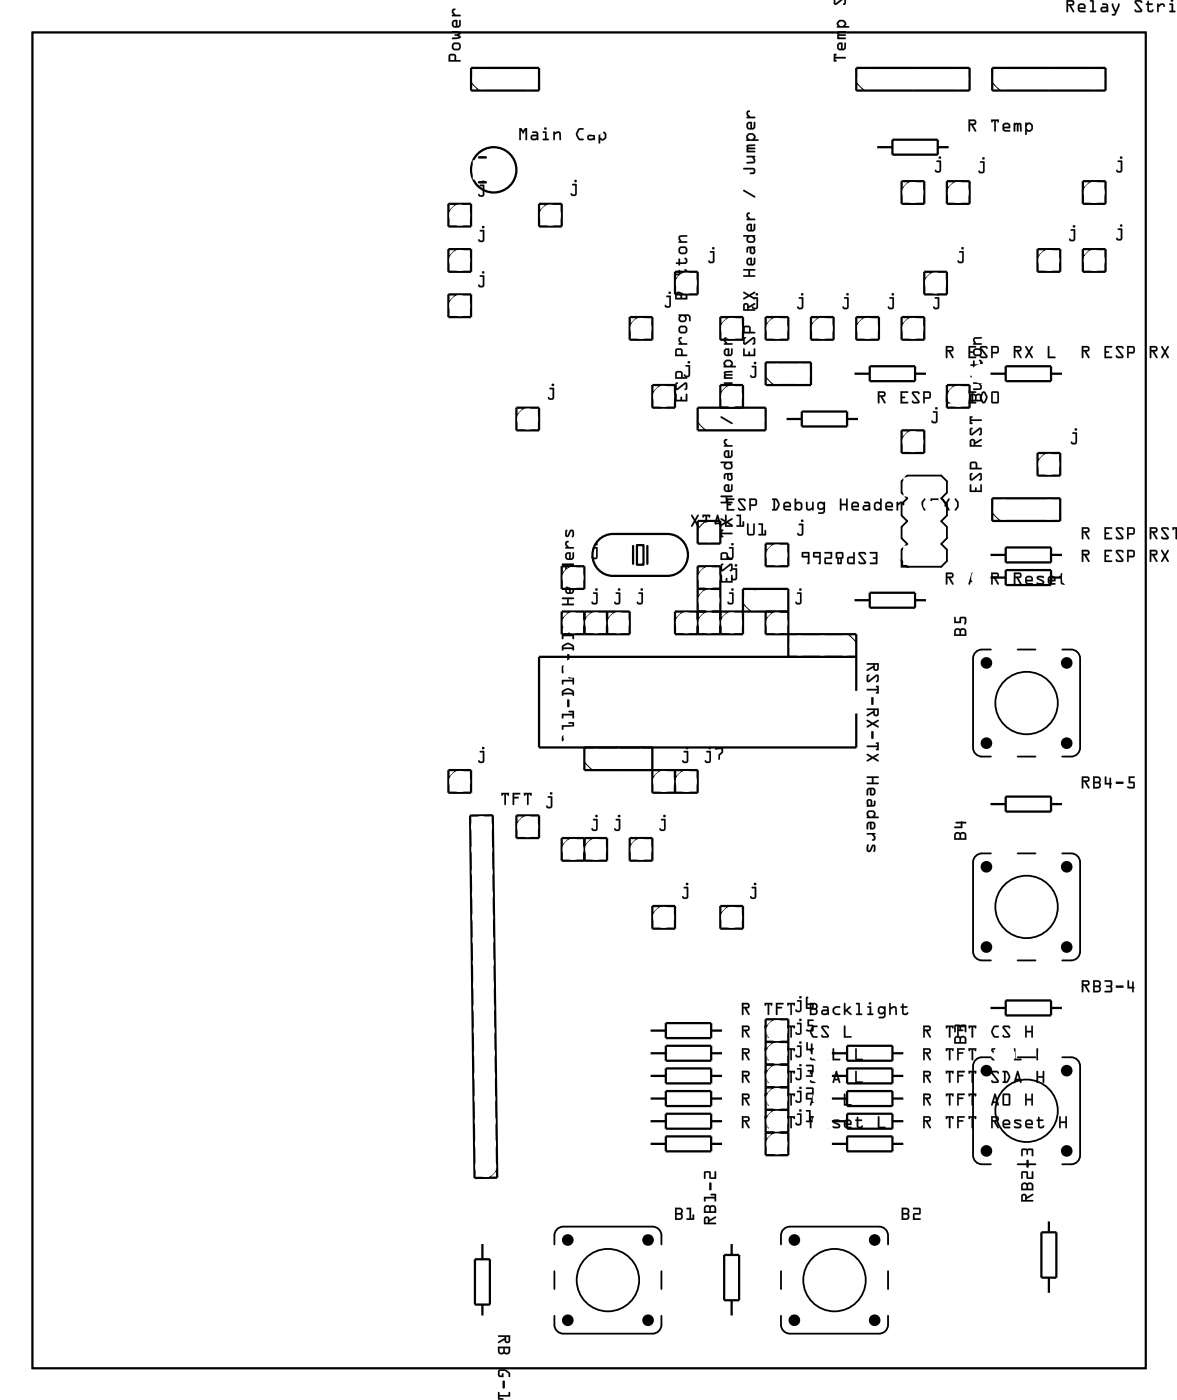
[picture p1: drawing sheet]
<svg xmlns="http://www.w3.org/2000/svg" width="132mm" height="157mm" viewBox="0 0 132 157" stroke-linecap="round" stroke-linejoin="round" font-family="sans-serif">
<g fill="none" stroke="#000" stroke-width=".2">
<path d="M3.6 3.6h124.8v149.8h-124.8zM101.7 53.3h3.8l.6 .7v1.2l-.6 .7 .6 .6v1.3l-.6 .6 .6 .7v1.3l-.6 .6 .6 .6v1.3l-.6 .7h-3.8l-.6-.7v-1.3l.6-.6-.6-.6v-1.3l.6-.7-.6-.6v-1.3l.6-.6-.6-.7v-1.2zM101.1 62.9l.6 .7h-.6zM111.1 72.8h-1a1 1 0 0 0-1 1v10a1 1 0 0 0 1 1h1M114.1 72.8h2M119.1 72.8h1a1 1 0 0 1 1 1v10a1 1 0 0 1-1 1h-1M111.1 95.7h-1a1 1 0 0 0-1 1v10a1 1 0 0 0 1 1h1M114.1 95.7h2M114.1 84.8h2M119.1 95.7h1a1 1 0 0 1 1 1v10a1 1 0 0 1-1 1h-1M111.1 118.6h-1a1 1 0 0 0-1 1v10a1 1 0 0 0 1 1h1M114.1 118.6h2"/>
<path d="M114.1 107.7h2M119.1 118.6h1a1 1 0 0 1 1 1v10a1 1 0 0 1-1 1h-1M62.1 139.5v-1a1 1 0 0 1 1-1h10a1 1 0 0 1 1 1v1M87.5 139.5v-1a1 1 0 0 1 1-1h10a1 1 0 0 1 1 1v1M114.1 130.6h2M62.1 147.5v1a1 1 0 0 0 1 1h10a1 1 0 0 0 1-1v-1M62.1 142.5v2M74.1 142.5v2M87.5 147.5v1a1 1 0 0 0 1 1h10a1 1 0 0 0 1-1v-1M87.5 142.5v2M99.5 142.5v2"/>
<circle cx="115.1" cy="78.8" r="3.5"/>
<circle cx="115.1" cy="101.7" r="3.5"/>
<circle cx="115.1" cy="124.6" r="3.5"/>
<circle cx="68.1" cy="143.5" r="3.5"/>
<circle cx="93.5" cy="143.5" r="3.5"/>
</g>
<g fill="#000">
<path d="M101.1 62.9l.6 .7h-.6z"/>
<path d="M50.4 6.1l.1-.1 .5 .1 .1 .1v.5h.5v.2h-1.3zM50.5 6.2v.5h.5l-.1-.5zM50.6 5.2a.5 .5 0 0 1 1 0 .5 .5 0 0 1-1 0zM50.9 5l-.1 .3 .1 .2h.5v-.1l.1-.3-.1-.1zM50.7 3.5a.95 .95 0 0 1 .9 .1v.2l-.2 .1 .2 .2v.1a.95 .95 0 0 1-.9 .2v-.1v-.1l.7-.1-.4-.2 .4-.2h-.7zM50.8 2.3l.2-.1 .2 .1 .1 .6 .2-.1v-.5h.1v.6l-.3 .2-.5-.1-.1-.2v-.3zM50.9 2.5l-.1 .3 .3 .1v-.5zM50.7 1h.2a.1 .1 0 0 1 .2 0 .11 .11 0 0 1-.2 .1l-.1 .3 .3 .3h.5v.1h-.9v-.1h.1l-.1-.3zM50.3 -.1h1.3zM50.4 -.1h1.2zM50.7 -.1h.9zM50.7 -.1h.9zM50.2 -.1h.3zM50.6 -.1h1.4zM50.8 -.1h.7zM50.3 -.1h1.3zM50.3 -.1h1.3zM50.3 -.1h1.3zM50.3 -.1h1.3z"/>
<path d="M50.4 6.1l.1-.1 .5 .1 .1 .1v.5h.5a.1 .1 0 0 1 .1 .1 .1 .1 0 0 1-.1 .1h-1.3v-.6zM50.4 6.1l-.1 .8h1.3v-.2h-.5v-.5l-.1-.1zM50.5 6.2v.5h.5l-.1-.5zM50.5 6.2h.4l.1 .5h-.5zM50.6 5.2a.55 .55 0 0 1 1.1 0 .55 .55 0 0 1-1.1 0zM50.7 5.2a.49 .49 0 0 0 .9 0 .49 .49 0 0 0-.9 0zM50.9 5l-.1 .3 .1 .1 .4 .1 .1-.1v-.4zM50.9 5l.5-.1 .1 .2v.3l-.1 .1h-.5l-.1-.2zM50.7 3.5h.6l.4 .2-.1 .1-.2 .1 .2 .2v.2l-.9 .1a.1 .1 0 0 1-.1-.1 .1 .1 0 0 1 .1-.1l.7-.1-.4-.1a.1 .1 0 0 1-.1-.1 .1 .1 0 0 1 .1-.1l.4-.1h-.7zM50.7 3.5v.2h.8l-.5 .2 .5 .2-.8 .1v.2h.6l.3-.2v-.1l-.2-.2 .2-.1v-.2l-.3-.1zM50.8 2.3l.2-.1 .3 .1v.6l.2-.1v-.5a.1 .1 0 0 1 .1-.1 .1 .1 0 0 1 .1 .1v.5l-.1 .2-.2 .1h-.4l-.3-.2-.1-.4zM50.8 2.3l-.1 .2v.3l.1 .2 .5 .1 .3-.2v-.6h-.1v.5l-.2 .1-.1-.6-.2-.1zM50.9 2.5l-.1 .3 .3 .1v-.5zM50.9 2.5l.2-.1v.5l-.3-.1zM50.7 1h.2a.11 .11 0 0 1 .2 .1 .11 .11 0 0 1-.2 .1l-.1 .2 .3 .3 .5-.1a.1 .1 0 0 1 .1 .1 .1 .1 0 0 1-.1 .1h-.9a.1 .1 0 0 1-.1-.1 .1 .1 0 0 1 .1-.1l.1 .1-.2-.3zM50.7 1v.4l.2 .3h-.2v.1h.9v-.1h-.5l-.3-.3v-.2l.2-.2zM50.3 -.1h1.4zM50.3 -.1h1.3zM50.3 -.1h1.4zM50.4 -.1h1.2zM50.6 -.1h1.1zM50.7 -.1h.9zM50.6 -.1h1.1zM50.7 -.1h.9zM50.2 -.1h.3zM50.2 -.1h.3zM50.6 -.1h1.4zM50.6 -.1h1.4zM50.8 -.1h.7zM50.8 -.1h.7zM50.3 -.1h1.4zM50.3 -.1h1.3zM50.3 -.1h1.4zM50.3 -.1h1.3zM50.3 -.1h1.4zM50.3 -.1h1.3zM50.3 -.1h1.4zM50.3 -.1h1.3z"/>
<path d="M58.2 14.4h.2l.2 .3 .3-.3h.2v1.2a.1 .1 0 0 1-.1 .1 .1 .1 0 0 1-.1-.1v-1l-.2 .3a.1 .1 0 0 1-.1 .1 .1 .1 0 0 1 0-.1l-.2-.3v1a.1 .1 0 0 1-.1 .1 .1 .1 0 0 1-.1-.1zM58.2 14.4v1.3h.1l.1-.1v-1l.2 .4 .3-.4v1l.1 .1 .1-1.3h-.2l-.3 .3-.2-.3zM59.7 14.8l.4-.1 .2 .1 .1 .8a.09 .09 0 0 1-.1 .1 .09 .09 0 0 1-.1-.1l-.5 .1a.32 .32 0 0 1-.2-.3 .32 .32 0 0 1 .2-.3h.5l-.1-.2h-.4zM59.7 14.8v.1l.5 .1v.1h-.5a.31 .31 0 0 0-.2 .3 .31 .31 0 0 0 .2 .3l.5-.1 .1 .1v-.7l-.1-.2zM59.7 15.3v.2h.3l.2-.1-.1-.1zM59.7 15.3h.4l.1 .1-.2 .2h-.3zM60.9 14.8h.4v.7h.1a.1 .1 0 0 1 .1 .1 .1 .1 0 0 1-.1 .1h-.5a.1 .1 0 0 1-.1-.1 .1 .1 0 0 1 .1-.1h.2v-.6h-.2zM60.9 14.8v.1h.2v.7h-.2v.1h.6v-.1h-.2v-.8zM61 14.4a.15 .15 0 0 1 .3 0 .15 .15 0 0 1-.3 0zM61 14.4a.15 .15 0 0 0 .3 0 .15 .15 0 0 0-.3 0zM62 14.8h.2v.1a.39 .39 0 0 1 .7 .1v.6a.09 .09 0 0 1-.1 .1 .09 .09 0 0 1-.1-.1v-.6l-.2-.1-.3 .2v.5a.1 .1 0 0 1-.1 .1 .1 .1 0 0 1-.1-.1zM62.1 14.8v.9l.1-.1v-.5l.3-.2 .2 .1v.7h.2v-.7a.32 .32 0 0 0-.5-.2l-.2 .1v-.1zM64.8 14.4h.5a.1 .1 0 0 1 .1 .1 .1 .1 0 0 1-.1 0l-.3 .1-.3 .4 .3 .5h.3a.1 .1 0 0 1 .1 .1 .1 .1 0 0 1-.1 .1h-.4l-.3-.5v-.2zM64.8 14.5l-.2 .4a.83 .83 0 0 0 .3 .8h.4l.1-.1-.4-.1-.2-.4v-.2l.2-.4h.4v-.1h-.4zM66 14.8l.4-.1 .2 .1 .1 .8a.09 .09 0 0 1-.1 .1 .09 .09 0 0 1-.1-.1l-.4 .1a.32 .32 0 0 1-.3-.3 .32 .32 0 0 1 .3-.3h.4v-.2h-.4zM66 14.8l.1 .1 .4 .1v.1h-.4a.31 .31 0 0 0-.3 .3 .31 .31 0 0 0 .3 .3l.4-.1 .2 .1v-.7l-.2-.2zM66 15.3l.1 .2h.2l.2-.1v-.1zM66 15.3h.5v.1l-.2 .2h-.2zM67.1 14.7h.2v.1l.1-.1h.3l.2 .2 .1 .2a.5 .5 0 0 1-.3 .6l-.2 .1-.2-.2v.4a.1 .1 0 0 1-.1 .1 .1 .1 0 0 1-.1-.1zM67.1 14.7v1.3l.1 .1 .1-.1v-.4l.2 .1h.2l.2-.2 .1-.4-.3-.4h-.2l-.2 .2-.1-.2zM67.5 14.9l-.2 .2v.3l.3 .2 .2-.2v-.3l-.2-.2zM67.5 14.9h.1l.2 .2v.3l-.2 .2-.3-.2v-.3z"/>
<path d="M58.2 14.4h.2l.2 .3 .3-.3h.2l-.1 1.3-.1-.1v-1l-.2 .3a.1 .1 0 0 1-.1 .1 .1 .1 0 0 1 0-.1l-.2-.3v1l-.1 .1zM59.7 14.8h.5l.1 .2v.7l-.1-.1-.5 .1a.31 .31 0 0 1-.2-.3 .31 .31 0 0 1 .2-.3h.5l-.1-.1-.4-.1zM59.7 15.3v.2h.3l.2-.1-.1-.1zM60.9 14.8h.4v.7l.2 .1v.1h-.7l.1-.1 .2-.1v-.6h-.2zM61 14.4a.15 .15 0 0 1 .3 0 .15 .15 0 0 1-.3 0zM62 14.8h.2v.1a.38 .38 0 0 1 .4-.2 .38 .38 0 0 1 .3 .3v.7h-.2v-.7l-.2-.1-.3 .2v.6h-.1zM64.8 14.5l.2-.1h.4v.1l-.4 .1-.3 .4 .3 .5 .4 .1v.1h-.1a.6 .6 0 0 1-.7-.6v-.2zM66 14.8h.5l.2 .2v.7l-.2-.1-.4 .1a.31 .31 0 0 1-.3-.3 .31 .31 0 0 1 .3-.3h.4v-.1l-.4-.1zM66 15.3l.1 .2h.2l.2-.1v-.1zM67.1 14.7h.2v.1l.1-.1h.3l.3 .3a.54 .54 0 0 1-.4 .8l-.3-.2v.4h-.2zM67.5 14.9l-.2 .2v.3l.3 .2 .2-.2v-.3l-.2-.2z"/>
<path d="M93.5 6l.3 .1v.1h-.2v.2h1.1l.1 .1-1.2 .1v.1l.2 .1v.1h-.3zM94 4.9l.2-.1h.2l.1 .7 .1-.2 .1-.5h.1v.7l-.3 .1h-.5l-.2-.3v-.3zM94.1 5l-.1 .4 .3 .1v-.6zM93.9 3.6l.9-.1v.2h-.8l.1 .1 .7 .1v.1l-.8 .1 .1 .1h.7v.2h-.9zM94 2.3l.1-.1a.54 .54 0 0 1 .8 .4l-.2 .3h.4v.2h-1.2a.09 .09 0 0 1-.1-.1 .09 .09 0 0 1 .1-.1l-.1-.3zM94.1 2.4l-.1 .3 .2 .2h.3l.2-.2-.2-.3zM93.5 -.1h.3h-.2l.1 .5 .8-.5h.3v.5l-.1 .1h-.2l.1-.2v-.4l-.8 .6h-.2l-.1-.1zM93.5 -.1h1.3zM93.8 -.1h1zM93.8 -.1h1zM93.4 -.1h.2zM93.8 -.1h1.4zM94 -.1h.7z"/>
<path d="M93.5 6h.2a.11 .11 0 0 1 .1 .2 .1 .1 0 0 1-.2 0v.2h1.1a.1 .1 0 0 1 .1 .1 .1 .1 0 0 1-.1 .1h-1.1v.1a.11 .11 0 0 1 .2 .1 .11 .11 0 0 1-.1 .1h-.2zM93.5 6v.9h.3l-.2-.2v-.1l1.2-.1-.1-.1h-1.1v-.2l.2-.1zM93.9 4.9l.3-.1h.2l.1 .7 .1-.2v-.4a.1 .1 0 0 1 .1-.1 .1 .1 0 0 1 .1 .1v.5l-.1 .1-.1 .1h-.4l-.4-.2v-.4zM94 4.9l-.1 .1-.1 .3 .2 .3h.5l.3-.1v-.7h-.1v.5l-.2 .2h-.1v-.7h-.2zM94.1 5l-.1 .4 .3 .1v-.6zM94.1 5l.2-.1v.6l-.3-.1zM93.9 3.6l.8-.1a.1 .1 0 0 1 .1 .1 .1 .1 0 0 1-.1 .1h-.7l.1 .1h.6a.1 .1 0 0 1 .1 .1 .1 .1 0 0 1-.1 .1l-.7 .1 .1 .1h.6a.1 .1 0 0 1 .1 .1 .1 .1 0 0 1-.1 .1h-.8zM93.9 3.6v.8h.9v-.2h-.7l-.1-.1 .8-.1v-.1h-.7l-.1-.2h.7l.1-.2zM94 2.3l.2-.1a.5 .5 0 0 1 .6 .3l.1 .2-.2 .2h.4a.1 .1 0 0 1 .1 .1 .1 .1 0 0 1-.1 .1h-1.2a.1 .1 0 0 1-.1-.1 .1 .1 0 0 1 .1-.1l-.1-.3zM93.9 2.4l-.1 .2 .2 .3-.2 .1 .1 .1 1.3-.1-.1-.1h-.4l.1-.1v-.2l-.2-.3-.5-.1zM94.1 2.4l-.1 .3 .2 .2h.3l.2-.2-.2-.3zM94.1 2.4h.4l.2 .3-.2 .2h-.3l-.2-.2zM93.5 -.1h.3h-.2l.1 .5 .8-.5h.3v.5l-.2 .2a.13 .13 0 0 1-.1-.2 .13 .13 0 0 1 .1-.1v-.4l-.8 .6a.21 .21 0 0 1-.3-.1zM93.5 -.1v.5a.2 .2 0 0 0 .3 .1l.9-.6v.4l-.2 .2h.2l.1-.1v-.5h-.3l-.8 .5-.1-.5h.2zM93.5 -.1h1.3zM93.5 -.1h1.3zM93.8 -.1h1zM93.8 -.1h1zM93.8 -.1h1zM93.8 -.1h1zM93.4 -.1h.2zM93.4 -.1h.2zM93.8 -.1h1.4zM93.8 -.1h1.4zM94 -.1h.7zM94 -.1h.7z"/>
<path d="M105 18h.5v1.1a.36 .36 0 0 1-.4 .3 .36 .36 0 0 1-.3-.3l.1-.1 .2 .2 .2-.1v-.9h-.3zM105 18v.2h.3v.9v.1h-.2l-.2-.2-.1 .1a.37 .37 0 0 0 .4 .3 .37 .37 0 0 0 .3-.3v-1zM105.2 17.7a.15 .15 0 0 1 .3 0 .15 .15 0 0 1-.3 0zM105.2 17.7a.15 .15 0 0 0 .3 0 .15 .15 0 0 0-.3 0z"/>
<path d="M105 18h.5v1.1a.34 .34 0 0 1-.4 .3 .34 .34 0 0 1-.3-.3l.1-.1 .2 .2 .2-.1v-.9h-.3zM105.2 17.7a.15 .15 0 0 1 .3 0 .15 .15 0 0 1-.3 0z"/>
<path d="M108.6 13.4h.6a.32 .32 0 0 1 .2 .4 .32 .32 0 0 1-.3 .2l.3 .6a.1 .1 0 0 1 0 .2 .1 .1 0 0 1-.1-.1l-.4-.7h-.2l.1 .7a.1 .1 0 0 1-.1 .1 .1 .1 0 0 1-.1-.1zM108.6 13.4v1.3h.1v-.7h.2l.4 .7h.1l-.3-.7a.31 .31 0 0 0 .3-.2 .31 .31 0 0 0-.2-.4zM108.7 13.6v.2h.5v-.2zM108.7 13.6h.5l.1 .2-.6 .1zM111.1 13.4h.9v.2a.1 .1 0 0 1-.1 .1 .1 .1 0 0 1-.1-.1h-.2v1.1a.1 .1 0 0 1-.1 .1 .1 .1 0 0 1-.1-.1l.1-1.1h-.2a.11 .11 0 0 1-.1 .1 .11 .11 0 0 1-.1 0zM111.1 13.4l.1 .3 .1-.1h.2v1.1h.1v-1.1h.2l.1 .1 .1-.3zM112.4 13.9l.3-.1h.3l.2 .1 .1 .2-.1 .3h-.6l.1 .2h.5a.1 .1 0 0 1 .1 .1 .1 .1 0 0 1-.1 .1h-.6l-.1-.2-.1-.2zM112.5 13.9l-.1 .5 .1 .2 .2 .1h.5v-.1h-.5l-.2-.2h.7v-.3l-.1-.2-.1-.1h-.3zM112.6 14v.2h.5l-.1-.2zM112.6 14l.4-.1 .1 .3h-.6zM113.7 13.8h.3l.1 .1a.21 .21 0 0 1 .3-.1 .21 .21 0 0 1 .1 .2v.7a.1 .1 0 0 1-.1 .1 .1 .1 0 0 1-.1-.1v-.8l-.1 .1v.7a.1 .1 0 0 1-.1 .1 .1 .1 0 0 1-.1-.1l-.1-.8-.1 .2v.6a.1 .1 0 0 1-.1 .1 .1 .1 0 0 1-.1-.1zM113.7 13.8v.9h.1v-.6l.1-.2 .1 .8h.2v-.7l.1-.1 .1 .8h.1v-.7a.21 .21 0 0 0-.2-.2 .21 .21 0 0 0-.2 .1l-.1-.1zM114.9 13.8h.2v.1l.2-.2h.2l.2 .2 .1 .2a.5 .5 0 0 1-.3 .6l-.2 .1-.2-.1v.3a.1 .1 0 0 1-.1 .1 .1 .1 0 0 1-.1-.1zM114.9 13.8v1.2l.1 .1 .1-.1v-.4l.2 .2 .2-.1 .3-.2v-.4l-.3-.3-.2-.1-.2 .2v-.1zM115.3 13.9l-.2 .2v.3l.3 .2 .2-.2v-.3l-.2-.2zM115.3 13.9h.1l.2 .2v.3l-.2 .2-.3-.2v-.3z"/>
<path d="M108.6 13.4h.6a.31 .31 0 0 1 .2 .4 .31 .31 0 0 1-.3 .2l.3 .7h-.1l-.4-.7h-.2v.7l-.1 .1zM108.7 13.6v.2h.6l-.1-.2zM111.1 13.4h.9l-.1 .3h-.1v-.1h-.2v1.2l-.1-.1v-1.1h-.2v.1h-.1zM112.5 13.9l.2-.1h.3l.2 .1v.2v.3h-.6l.1 .2h.5v.1l-.5 .1-.2-.2-.1-.2zM112.6 14v.2h.5l-.1-.2zM113.7 13.8h.7l.1 .9h-.1l-.1-.8-.1 .1-.1 .7h-.1v-.8l-.2 .2v.6h-.1zM114.9 13.8h.2v.1l.2-.2 .2 .1 .3 .3a.54 .54 0 0 1-.4 .7l-.3-.1v.4h-.2zM115.3 13.9l-.2 .2v.3l.3 .2 .2-.2v-.3l-.2-.2z"/>
<path d="M109.9 18.1h.5v1.1a.36 .36 0 0 1-.4 .3 .36 .36 0 0 1-.3-.3l.1-.1 .1 .2 .3-.1v-.9h-.3zM109.9 18.1v.1h.3v1l-.1 .1h-.2l-.1-.2-.1 .1a.37 .37 0 0 0 .3 .2 .37 .37 0 0 0 .4-.2v-1.1zM110.1 17.8a.15 .15 0 0 1 .3 0 .15 .15 0 0 1-.3 0zM110.1 17.8a.15 .15 0 0 0 .3 0 .15 .15 0 0 0-.3 0z"/>
<path d="M109.9 18.1h.5v1.1a.34 .34 0 0 1-.4 .3 .34 .34 0 0 1-.3-.4h.1l.1 .2 .3-.1v-.9l-.3-.1zM110.1 17.8a.15 .15 0 0 1 .3 0 .15 .15 0 0 1-.3 0z"/>
<path d="M119.5 0h.7a.32 .32 0 0 1 .2 .4 .32 .32 0 0 1-.3 .2l.3 .6a.1 .1 0 0 1 0 .2 .11 .11 0 0 1-.2-.1l-.4-.7h-.1v.7a.1 .1 0 0 1-.1 .1 .1 .1 0 0 1-.1-.1zM119.6 0v1.4l.1-.1v-.7h.2l.4 .7h.1l-.4-.7a.31 .31 0 0 0 .4-.2 .31 .31 0 0 0-.2-.4zM119.7 .2v.3l.5-.1v-.2zM119.7 .2h.5v.2l-.5 .1zM120.9 .5l.2-.1h.3l.2 .1 .1 .2v.3h-.7l.1 .2h.5a.1 .1 0 0 1 .1 .1 .1 .1 0 0 1-.1 .1h-.5l-.2-.1-.1-.2zM120.9 .5l-.1 .6 .1 .2 .2 .1 .6-.1-.1-.1h-.5l-.1-.1v-.1h.7v-.3l-.1-.2-.2-.1h-.3zM121 .6v.2h.5l-.1-.2zM121 .6h.4l.1 .2h-.5zM122.2 0l.4 .1v1.1h.2a.1 .1 0 0 1 .1 .1 .1 .1 0 0 1-.1 .1h-.5a.1 .1 0 0 1-.1-.1 .1 .1 0 0 1 .1-.1h.1v-1h-.2zM122.2 0v.2h.2v1h-.2v.1l.6 .1v-.2h-.2v-1.1zM123.6 .4h.3l.2 .1 .1 .8a.09 .09 0 0 1-.1 .1 .09 .09 0 0 1 0-.1l-.5 .1a.32 .32 0 0 1-.3-.3 .32 .32 0 0 1 .3-.4l.4 .1v-.2h-.4zM123.6 .4v.1l.4 .1v.2h-.4a.31 .31 0 0 0-.2 .3 .31 .31 0 0 0 .2 .3l.5-.1h.1v-.7l-.2-.2zM123.6 1v.2h.3l.1-.1v-.2zM123.6 .9h.4l.1 .2-.2 .1h-.3zM124.7 .4h.1l.2 .7 .3-.6a.1 .1 0 0 1 .1-.1 .1 .1 0 0 1 .1 .1l-.5 1.2-.3 .1a.1 .1 0 0 1-.1-.1 .1 .1 0 0 1 .1-.1h.2l.1-.3h-.1l-.3-.6zM124.7 .4l-.1 .3 .3 .5 .1 .1-.1 .3h-.2l-.1 .1h.4l.5-1v-.3h-.2l-.2 .7h-.1l-.2-.7zM127.2 .1l.7-.1 .2 .2a.13 .13 0 0 1-.2 .1 .13 .13 0 0 1-.1-.1h-.5l.7 .8a.21 .21 0 0 1 0 .3 .21 .21 0 0 1-.2 .1h-.5l-.1-.3a.13 .13 0 0 1 .1 0 .13 .13 0 0 1 .1 .1h.5l-.7-.9zM127.2 .1v.2l.7 .9h-.5l-.1-.1-.1 .1 .2 .2h.5l.1-.3-.7-.9h.5l.2 .1v-.1l-.2-.2zM128.6 .1h.2v.3h.3a.1 .1 0 0 1 .1 .1 .1 .1 0 0 1-.1 .1h-.3v.5l.2 .1 .2-.2 .1 .1a.21 .21 0 0 1 0 .2 .21 .21 0 0 1-.3 .1h-.2l-.2-.2v-.6h-.1a.1 .1 0 0 1-.1-.1 .1 .1 0 0 1 .1-.1h.1zM128.6 .1v.3l-.1 .1 .1 .1v.5a.37 .37 0 0 0 .4 .3 .37 .37 0 0 0 .3-.2l-.1-.1-.1 .1-.3-.1v-.5l.4-.1-.1-.1h-.3v-.3zM129.7 .4h.2v.2l.2-.2a.33 .33 0 0 1 .3 0 .33 .33 0 0 1 .2 .3 .14 .14 0 0 1-.2 0 .14 .14 0 0 1-.1-.1h-.1l-.3 .2v.5a.1 .1 0 0 1-.1 .1 .1 .1 0 0 1-.1-.1zM129.7 .4l.1 1 .1-.1v-.5l.3-.2h.2l.1 .2a.23 .23 0 0 0 0-.3 .23 .23 0 0 0-.2-.1h-.2l-.2 .2v-.2zM131.1 .4h.4v.8h.2a.1 .1 0 0 1 .1 .1 .1 .1 0 0 1-.1 .1h-.5a.1 .1 0 0 1-.1-.1 .1 .1 0 0 1 .1-.1h.1v-.6h-.2zM131.1 .4v.1l.2 .1v.6h-.2v.1l.6 .1v-.2h-.2v-.8zM131.2 .1a.15 .15 0 0 1 .3 0 .15 .15 0 0 1-.3 0zM131.2 .1a.15 .15 0 0 0 .3 0 .15 .15 0 0 0-.3 0zM132 .3v1.5zM132 .4v1.3zM132 .5v.7zM132 .5v.7z"/>
<path d="M119.6 0h.6a.31 .31 0 0 1 .2 .4 .31 .31 0 0 1-.3 .2l.3 .7-.1 .1-.5-.8h-.1v.7l-.1 .1zM119.7 .2v.3l.5-.1v-.2zM120.9 .5l.2-.1h.3l.2 .1 .1 .2v.3l-.7 .1 .1 .1h.5l.1 .1-.6 .1-.2-.1-.1-.2zM121 .6v.2h.5l-.1-.2zM122.2 0l.4 .1v1.1h.2v.2l-.6-.1v-.1h.2v-1h-.2zM123.6 .4h.4l.2 .2v.7h-.1l-.5 .1a.31 .31 0 0 1-.2-.3 .31 .31 0 0 1 .2-.3h.4v-.2h-.4zM123.6 1v.2h.3l.1-.1v-.2zM124.7 .4h.1l.2 .7 .3-.7h.2v.3l-.5 1h-.4l.1-.1h.2l.1-.3-.1-.1-.3-.5zM127.2 .1l.6-.1 .2 .2v.1l-.2-.1h-.5l.7 .9-.1 .3h-.5l-.2-.2 .1-.2 .1 .2h.5l-.7-.9zM128.6 .1h.2v.3h.4v.1v.1h-.4v.6h.3l.1-.2 .1 .1a.35 .35 0 0 1-.3 .3 .35 .35 0 0 1-.4-.3v-.5l-.2-.1 .2-.1zM129.7 .4h.2v.2l.2-.2a.33 .33 0 0 1 .3 0 .33 .33 0 0 1 .2 .3 .12 .12 0 0 1-.2 0 .12 .12 0 0 1 0-.1h-.2l-.3 .2v.5l-.1 .1zM131.1 .4h.4v.8h.2v.2l-.6-.1v-.1h.2v-.6h-.2zM131.2 .1a.15 .15 0 0 1 .3 0 .15 .15 0 0 1-.3 0zM132 .3v1.4zM132 .5v.7z"/>
<path d="M125.3 18h.5v1.1a.36 .36 0 0 1-.3 .3 .36 .36 0 0 1-.4-.3l.1-.1 .2 .2 .2-.1v-.9h-.3zM125.3 18v.2h.3v.9v.1h-.2l-.2-.2-.1 .1a.37 .37 0 0 0 .4 .3 .37 .37 0 0 0 .3-.3v-1zM125.5 17.7a.15 .15 0 0 1 .3 0 .15 .15 0 0 1-.3 0zM125.5 17.7a.15 .15 0 0 0 .3 0 .15 .15 0 0 0-.3 0z"/>
<path d="M125.3 18h.5v1.1a.34 .34 0 0 1-.3 .3 .34 .34 0 0 1-.4-.3l.1-.1 .2 .2 .2-.1v-.9h-.3zM125.5 17.7a.15 .15 0 0 1 .3 0 .15 .15 0 0 1-.3 0z"/>
<path d="M3.6 3.6h124.8v149.8h-124.8zM3.6 3.6v149.8h124.8v-149.8z"/>
<path d="M53.8 25.8h.5v1.1a.36 .36 0 0 1-.4 .3 .36 .36 0 0 1-.3-.3l.1-.1 .2 .2 .2-.1v-.9h-.3zM53.8 25.8v.1l.3 .1v.9v.1h-.2l-.2-.2-.1 .1a.37 .37 0 0 0 .4 .2 .37 .37 0 0 0 .3-.2v-1.1zM54 25.5a.15 .15 0 0 1 .3 0 .15 .15 0 0 1-.3 0zM54 25.5a.15 .15 0 0 0 .3 0 .15 .15 0 0 0-.3 0z"/>
<path d="M53.8 20.7l.5 .1v1a.36 .36 0 0 1-.4 .3 .36 .36 0 0 1-.3-.3l.1-.1 .2 .2 .2-.1v-.9h-.3zM53.8 20.7v.2h.3v.9v.1h-.2l-.2-.2-.1 .1a.37 .37 0 0 0 .4 .3 .37 .37 0 0 0 .3-.3v-1zM54 20.4a.15 .15 0 0 1 .3 0 .15 .15 0 0 1-.3 0zM54 20.4a.15 .15 0 0 0 .3 0 .15 .15 0 0 0-.3 0z"/>
<path d="M53.8 30.9h.5v1.1a.36 .36 0 0 1-.4 .3 .36 .36 0 0 1-.3-.3l.1-.1 .2 .1h.2v-1h-.3zM53.8 30.9v.1h.3v1l-.2 .1-.2-.2-.1 .1a.37 .37 0 0 0 .4 .2 .37 .37 0 0 0 .3-.2v-1.1zM54 30.6a.15 .15 0 0 1 .3 0 .15 .15 0 0 1-.3 0zM54 30.5a.15 .15 0 0 0 .3 0 .15 .15 0 0 0-.3 0z"/>
<path d="M53.8 25.8h.5v1.1a.34 .34 0 0 1-.4 .3 .34 .34 0 0 1-.3-.4h.1l.2 .2 .2-.1v-.9h-.3zM54 25.5a.15 .15 0 0 1 .3 0 .15 .15 0 0 1-.3 0z"/>
<path d="M53.8 20.7l.5 .1v1a.34 .34 0 0 1-.4 .3 .34 .34 0 0 1-.3-.3l.1-.1 .2 .2 .2-.1v-.9h-.3zM54 20.4a.15 .15 0 0 1 .3 0 .15 .15 0 0 1-.3 0z"/>
<path d="M53.8 30.9h.5v1.1a.34 .34 0 0 1-.4 .3 .34 .34 0 0 1-.3-.4h.1l.2 .1h.2v-1h-.3zM54 30.6a.15 .15 0 0 1 .3 0 .15 .15 0 0 1-.3 0z"/>
<path d="M64.1 20.6l.6 .1v1a.36 .36 0 0 1-.4 .3 .36 .36 0 0 1-.3-.3h.1l.1 .1 .3-.1v-.9h-.3zM64.2 20.7v.1h.3v.9l-.1 .1h-.2l-.2-.1v.1a.37 .37 0 0 0 .3 .2 .37 .37 0 0 0 .3-.3v-1zM64.4 20.3a.15 .15 0 0 1 .3 0 .15 .15 0 0 1-.3 0zM64.4 20.3a.15 .15 0 0 0 .3 0 .15 .15 0 0 0-.3 0z"/>
<path d="M64.2 20.6l.4 .1 .1 1a.34 .34 0 0 1-.4 .3 .34 .34 0 0 1-.3-.3h.1l.1 .1 .3-.1v-.9h-.3zM64.4 20.3a.15 .15 0 0 1 .3 0 .15 .15 0 0 1-.3 0z"/>
<path d="M74.7 33.2h.5v1a.36 .36 0 0 1-.3 .4 .36 .36 0 0 1-.4-.4h.1l.2 .1 .2-.1v-.9h-.3zM74.7 33.2v.1h.3v.9v.1h-.2l-.2-.1-.1 .1a.37 .37 0 0 0 .4 .2 .37 .37 0 0 0 .3-.3v-1zM74.9 32.8a.15 .15 0 0 1 .3 0 .15 .15 0 0 1-.3 0zM74.9 32.8a.15 .15 0 0 0 .3 0 .15 .15 0 0 0-.3 0z"/>
<path d="M74.7 33.2h.5v1a.34 .34 0 0 1-.3 .4 .34 .34 0 0 1-.4-.4h.1l.2 .1 .2-.1v-.9h-.3zM74.9 32.8a.15 .15 0 0 1 .3 0 .15 .15 0 0 1-.3 0z"/>
<path d="M79.6 28.2h.5v1.1a.36 .36 0 0 1-.4 .3 .36 .36 0 0 1-.3-.4h.1l.2 .1h.2v-1h-.3zM79.6 28.2v.1h.3v1h-.2l-.2-.1-.1 .1a.37 .37 0 0 0 .4 .2 .37 .37 0 0 0 .3-.2v-1.1zM79.8 27.8a.15 .15 0 0 1 .3 0 .15 .15 0 0 1-.3 0zM79.8 27.8a.15 .15 0 0 0 .3 0 .15 .15 0 0 0-.3 0z"/>
<path d="M79.6 28.2h.5v1.1a.34 .34 0 0 1-.4 .3 .34 .34 0 0 1-.3-.4h.1l.2 .1h.2v-1h-.3zM79.8 27.8a.15 .15 0 0 1 .3 0 .15 .15 0 0 1-.3 0z"/>
<path d="M84.5 33.3l.5 .1v1a.36 .36 0 0 1-.4 .3 .36 .36 0 0 1-.3-.3h.1l.1 .1 .3-.1v-.9h-.3zM84.5 33.4v.1h.3v.9l-.1 .1h-.2l-.1-.1-.1 .1a.37 .37 0 0 0 .3 .2 .37 .37 0 0 0 .4-.3v-1zM84.7 33a.15 .15 0 0 1 .3 0 .15 .15 0 0 1-.3 0zM84.7 33a.15 .15 0 0 0 .3 0 .15 .15 0 0 0-.3 0z"/>
<path d="M84.5 33.3l.5 .1v1a.34 .34 0 0 1-.4 .3 .34 .34 0 0 1-.3-.3h.1l.1 .1 .3-.1v-.9h-.3zM84.7 33a.15 .15 0 0 1 .3 0 .15 .15 0 0 1-.3 0z"/>
<path d="M83.3 39.1h.2v.7h.4v-.3l.1-.1 .1 .1v.3h.4v-.7h.1l.1 .8h-1.4zM83.4 37.9l.1-.1h.1l-.1 .2v.5l.8-.7h.2l.2 .2-.1 .5-.1 .1h-.2l.2-.2v-.4l-.9 .6h-.2l-.1-.1zM83.4 36.6l.2-.1h.4l.1 .2v.5h.5l.1 .1-1.4 .1zM83.5 36.7v.5h.5l-.1-.5zM83.4 34.1a.32 .32 0 0 1 .4-.1 .32 .32 0 0 1 .1 .3l.7-.3 .1 .1-.8 .5v.1h.7l.1 .1h-1.4zM83.5 34.2v.5h.2v-.5zM83.3 32.7l.7 .3 .6-.3v.2l-.4 .2 .4 .3 .1 .1-.2 .1-.5-.4-.6 .4-.1-.2 .5-.3-.5-.2zM83.3 30.2h1.3v.1h-.5v.6h.5l.1 .1h-1.3v-.1h.5v-.6h-.5zM83.8 29l.2-.1h.3v.7l.2-.1v-.5l.1-.1v.7l-.3 .2-.5-.1-.1-.3v-.2zM83.9 29.1v.4l.2 .1v-.5zM83.7 27.7l.9-.1 .1 .6a.31 .31 0 0 1-.3 .3 .31 .31 0 0 1-.4-.3l.1-.4h-.1l-.1 .1-.1 .4h-.1zM84.2 27.8v.5h.2l.1-.3-.1-.2zM83.3 26.4h1.3l.1 .1h-.2l.2 .2-.1 .3-.1 .2h-.6l-.2-.3 .1-.4h-.4zM84 26.6l-.1 .1v.3h.5l.1-.3-.2-.1zM83.8 25.2l.2-.1h.3v.7l.2-.1v-.6h.1v.7l-.3 .2-.5-.1-.1-.3v-.3zM83.9 25.3v.4l.2 .1v-.5zM83.8 23.9l.1-.1a.11 .11 0 0 1 .2 .1 .11 .11 0 0 1-.2 .1v.2l.2 .3h.5v.2h-.9v-.2h.2l-.2-.2zM83.3 21.3h.1l1.2 .7 .1 .1h-.2l-1.2-.7zM83.3 18.9l1.1-.1a.36 .36 0 0 1 .3 .4 .36 .36 0 0 1-.3 .3h-.3l-.1-.1h.1l.4-.1-.1-.3h-1zM83.7 17.5h.9v.1h-.1a.38 .38 0 0 1 .2 .4 .38 .38 0 0 1-.3 .3h-.7v-.1l.7-.1h.1l-.2-.5h-.6zM83.7 16.3l.9-.1v.2h-.7l.1 .1 .6 .1v.1l-.7 .1 .1 .1h.6v.2h-.9zM83.8 15l.2-.1a.54 .54 0 0 1 .7 .4l-.1 .3h.4v.2h-1.3a.09 .09 0 0 1-.1-.1 .11 .11 0 0 1 .2-.1l-.2-.3zM84 15.1l-.2 .3 .2 .2h.3l.2-.2-.2-.3zM83.8 13.8l.2-.1h.3v.7l.2-.2v-.5h.1v.7l-.3 .1h-.5l-.1-.3v-.3zM83.9 13.9v.3l.2 .2v-.6zM83.8 12.5l.1-.1a.11 .11 0 0 1 .2 .1 .11 .11 0 0 1-.2 .1v.2l.2 .3h.5v.1h-.9v-.1h.2l-.2-.2z"/>
<path d="M83.3 39.1h.2v.7h.4v-.3a.1 .1 0 0 1 .1-.1 .1 .1 0 0 1 .1 .1v.3h.4v-.7a.1 .1 0 0 1 .1 0 .1 .1 0 0 1 .1 0v.8h-1.4zM83.3 39.1v.8h1.4l-.1-.8h-.1v.7h-.4v-.3l-.1-.1-.1 .1v.3h-.4v-.7zM83.4 37.9l.1-.1a.13 .13 0 0 1 .1 .1 .13 .13 0 0 1-.1 .1v.5l.8-.7a.21 .21 0 0 1 .3 0 .21 .21 0 0 1 .1 .2v.5l-.3 .2a.13 .13 0 0 1 0-.2 .13 .13 0 0 1 .1-.1v-.4l-.9 .6a.21 .21 0 0 1-.3-.1zM83.4 37.9l-.1 .6a.2 .2 0 0 0 .3 .1l.9-.6v.4l-.1 .2h.2v-.7l-.2-.1-.9 .7v-.5l.1-.2zM83.4 36.6l.2-.1h.4l.1 .2v.5h.5a.1 .1 0 0 1 .1 .1 .1 .1 0 0 1-.1 .1h-1.3v-.6zM83.4 36.6l-.1 .8 1.4-.1-.1-.1h-.5v-.5l-.1-.2zM83.5 36.7v.5h.5l-.1-.5zM83.5 36.7h.5v.5h-.5zM83.4 34.1a.32 .32 0 0 1 .4-.1 .32 .32 0 0 1 .1 .3l.6-.3a.1 .1 0 0 1 .2 0 .11 .11 0 0 1-.1 .2l-.7 .4v.1h.7a.1 .1 0 0 1 .1 .1 .1 .1 0 0 1-.1 .1h-1.3v-.7zM83.4 34.1l-.1 .7h1.4l-.1-.1h-.7v-.2l.7-.4v-.1l-.7 .4a.31 .31 0 0 0-.1-.4 .31 .31 0 0 0-.4 .1zM83.5 34.2v.5h.2v-.5zM83.5 34.2h.3v.5h-.3zM83.3 32.7h.1l.6 .3 .5-.3a.11 .11 0 0 1 .2 .1 .1 .1 0 0 1-.1 .1l-.4 .2 .4 .3a.1 .1 0 0 1 .1 .1 .11 .11 0 0 1-.2 .1l-.5-.4-.6 .4a.1 .1 0 0 1-.1-.1 .1 .1 0 0 1 0-.1l.5-.3-.5-.2zM83.3 32.7v.2l.5 .2-.5 .3 .1 .2 .6-.4 .5 .4 .2-.1-.1-.1-.5-.3 .5-.2v-.2l-.6 .4-.6-.4zM83.3 30.2h1.3a.1 .1 0 0 1 .1 .1 .1 .1 0 0 1-.1 .1l-.5-.1v.6h.5a.1 .1 0 0 1 .1 .1 .1 .1 0 0 1-.1 0h-1.2a.1 .1 0 0 1-.1 0 .1 .1 0 0 1 .1-.1h.5v-.6h-.5zM83.3 30.2l.1 .1h.5v.6h-.5v.1h1.3l-.1-.1h-.5v-.6h.5v-.1zM83.8 29l.2-.1h.3v.7l.2-.1v-.5a.1 .1 0 0 1 .1-.1 .1 .1 0 0 1 .1 .1v.5l-.1 .2-.1 .1h-.5l-.3-.3v-.3zM83.8 29l-.1 .2v.2l.1 .3 .5 .1 .3-.2v-.7l-.1 .1v.5l-.2 .1v-.7h-.3zM83.9 29.1v.4l.2 .1v-.5zM83.9 29.1h.2v.5l-.2-.1zM83.7 27.7l.9-.1a.09 .09 0 0 1 .1 .1 .09 .09 0 0 1-.1 .1l.1 .4a.32 .32 0 0 1-.3 .3 .32 .32 0 0 1-.4-.3v-.4l-.1 .1v.3a.1 .1 0 0 1-.1 .1 .1 .1 0 0 1-.1-.1zM83.8 27.7l-.1 .6h.1v-.4l.2-.1h.1v.4a.31 .31 0 0 0 .3 .3 .31 .31 0 0 0 .3-.3l-.1-.6zM84.3 27.8l-.1 .5h.2l.1-.3-.1-.2zM84.2 27.8h.2l.1 .2-.1 .3h-.2zM83.3 26.4h1.3a.1 .1 0 0 1 .1 .1 .1 .1 0 0 1-.2 0l.2 .3-.1 .3-.3 .1h-.4l-.2-.3 .1-.4h-.4zM83.3 26.4l.1 .1h.4l-.1 .4 .2 .3h.6l.1-.2 .1-.3-.2-.2h.2l-.1-.1zM84 26.6l-.1 .1v.3h.5l.1-.3-.2-.1zM84 26.6h.3l.2 .2-.1 .2h-.5l-.1-.3zM83.8 25.2l.2-.1h.3v.7l.2-.1v-.5a.1 .1 0 0 1 .1-.1 .1 .1 0 0 1 .1 .1v.5l-.1 .1-.1 .1-.5 .1-.3-.3v-.3zM83.8 25.2l-.1 .2v.2l.1 .3 .5 .1 .3-.2v-.7h-.1v.6l-.2 .1v-.7h-.3zM83.9 25.3v.4l.2 .1v-.5zM83.9 25.3h.2v.5l-.2-.1zM83.7 23.9l.2-.1a.11 .11 0 0 1 .2 .1 .11 .11 0 0 1-.2 .1v.2l.2 .3h.5a.1 .1 0 0 1 .1 .1 .1 .1 0 0 1-.1 .1h-.8a.1 .1 0 0 1-.1-.1 .1 .1 0 0 1 .1-.1h.1l-.2-.2zM83.8 23.9l-.1 .4 .2 .2h-.2v.2h.9v-.2h-.5l-.3-.3v-.2l.3-.1zM83.3 21.3h.1l1.2 .7a.1 .1 0 0 1 .1 .1 .1 .1 0 0 1-.2 0l-1.2-.6zM83.3 21.3v.1l1.2 .7h.2l-.1-.1-1.2-.7zM83.3 18.8h1.1a.37 .37 0 0 1 .3 .4 .37 .37 0 0 1-.3 .3h-.3a.1 .1 0 0 1-.1-.1 .1 .1 0 0 1 .1-.1h.4v-.3h-1.1zM83.3 18.9l.1 .1h1l.1 .3-.4 .1v.1h.3a.35 .35 0 0 0 .3-.3 .35 .35 0 0 0-.3-.4zM83.7 17.5h.9a.1 .1 0 0 1 .1 .1 .1 .1 0 0 1-.2 0 .39 .39 0 0 1-.1 .7h-.6a.09 .09 0 0 1-.1 0 .09 .09 0 0 1 .1-.1l.6-.1 .1-.2-.2-.3h-.6zM83.7 17.5v.1h.6l.2 .5-.1 .1h-.7v.1h.7a.32 .32 0 0 0 .2-.5l-.1-.2h.2l-.1-.1zM83.7 16.3l.9-.1a.1 .1 0 0 1 .1 .1 .1 .1 0 0 1-.1 .1h-.7l.1 .1h.6a.1 .1 0 0 1 .1 .1 .1 .1 0 0 1-.1 .1l-.7 .1 .1 .1h.6a.1 .1 0 0 1 .1 .1 .1 .1 0 0 1-.1 .1h-.9zM83.7 16.3v.8h.9v-.2h-.6l-.2-.1 .8-.1v-.1h-.7l-.1-.2h.8v-.2zM83.8 15l.2-.1a.5 .5 0 0 1 .6 .3l.1 .2-.1 .2h.3a.1 .1 0 0 1 .1 .1 .1 .1 0 0 1-.1 .1h-1.2a.1 .1 0 0 1-.1-.1 .11 .11 0 0 1 .2-.1l-.2-.3zM83.8 15.1l-.2 .2 .2 .3-.1 .1v.1l1.3-.1v-.1h-.5l.2-.1v-.2l-.3-.3-.4-.1zM84 15.1l-.2 .3 .2 .2h.3l.2-.2-.2-.3zM84 15.1h.4l.1 .3-.2 .2h-.3l-.2-.2zM83.8 13.7h.2h.3v.7l.2-.2v-.5a.1 .1 0 0 1 .1 0 .1 .1 0 0 1 .1 0v.5l-.1 .2-.1 .1h-.5l-.3-.2v-.4zM83.8 13.8l-.1 .1v.3l.1 .3h.5l.3-.1v-.7h-.1v.5l-.2 .2v-.7h-.3zM83.9 13.9v.3l.2 .2v-.6zM83.9 13.9l.2-.1v.6l-.2-.1zM83.7 12.5l.2-.1a.11 .11 0 0 1 .2 .1 .11 .11 0 0 1-.2 .1v.2l.2 .3h.5a.1 .1 0 0 1 .1 .1 .1 .1 0 0 1-.1 .1h-.8a.1 .1 0 0 1-.1-.1 .1 .1 0 0 1 .1-.1h.1l-.2-.2zM83.8 12.5l-.1 .4 .2 .2h-.2v.1h.9v-.1h-.5l-.3-.3v-.2l.3-.2z"/>
<path d="M89.5 33.3l.6 .1v1a.36 .36 0 0 1-.4 .3 .36 .36 0 0 1-.3-.3h.1l.1 .1 .3-.1v-.9h-.3zM89.6 33.4v.1h.3v.9l-.1 .1h-.2l-.2-.1v.1a.37 .37 0 0 0 .3 .2 .37 .37 0 0 0 .3-.3v-1zM89.8 33a.15 .15 0 0 1 .3 0 .15 .15 0 0 1-.3 0zM89.8 33a.15 .15 0 0 0 .3 0 .15 .15 0 0 0-.3 0z"/>
<path d="M89.6 33.3l.4 .1 .1 1a.34 .34 0 0 1-.4 .3 .34 .34 0 0 1-.3-.3h.1l.1 .1 .3-.1v-.9h-.3zM89.8 33a.15 .15 0 0 1 .3 0 .15 .15 0 0 1-.3 0z"/>
<path d="M94.6 33.3l.5 .1v1a.36 .36 0 0 1-.3 .3 .36 .36 0 0 1-.4-.3h.2l.1 .1 .2-.1 .1-.9h-.3zM94.6 33.4l.1 .1h.3v.9l-.1 .1h-.2l-.2-.1-.1 .1a.37 .37 0 0 0 .4 .2 .37 .37 0 0 0 .3-.3v-1zM94.9 33a.15 .15 0 0 1 .2 0 .15 .15 0 0 1-.2 0zM94.9 33a.13 .13 0 0 0 .2 0 .13 .13 0 0 0-.2 0z"/>
<path d="M94.6 33.3l.5 .1v1a.34 .34 0 0 1-.3 .3 .34 .34 0 0 1-.3-.3h.1l.1 .1 .3-.1v-.9h-.3zM94.9 33a.14 .14 0 0 1 .2 0 .14 .14 0 0 1-.2 0z"/>
<path d="M99.7 33.3l.5 .1v1a.36 .36 0 0 1-.3 .3 .36 .36 0 0 1-.4-.3h.1l.2 .1 .2-.1v-.9h-.3zM99.7 33.4v.1h.3v.9v.1h-.2l-.2-.1-.1 .1a.37 .37 0 0 0 .4 .2 .37 .37 0 0 0 .3-.3v-1zM99.9 33a.15 .15 0 0 1 .3 0 .15 .15 0 0 1-.3 0zM100 33a.13 .13 0 0 0 .2 0 .13 .13 0 0 0-.2 0z"/>
<path d="M99.7 33.3l.5 .1v1a.34 .34 0 0 1-.3 .3 .34 .34 0 0 1-.4-.3h.1l.2 .1 .2-.1v-.9h-.3zM99.9 33a.15 .15 0 0 1 .3 0 .15 .15 0 0 1-.3 0z"/>
<path d="M104.8 33.3l.5 .1v1a.36 .36 0 0 1-.4 .3 .36 .36 0 0 1-.3-.3h.1l.2 .1 .2-.1v-.9h-.3zM104.8 33.4v.1h.3v.9v.1h-.2l-.2-.1-.1 .1a.37 .37 0 0 0 .4 .2 .37 .37 0 0 0 .3-.3v-1zM105 33a.15 .15 0 0 1 .3 0 .15 .15 0 0 1-.3 0zM105 33a.15 .15 0 0 0 .3 0 .15 .15 0 0 0-.3 0z"/>
<path d="M104.8 33.3l.5 .1v1a.34 .34 0 0 1-.4 .3 .34 .34 0 0 1-.3-.3h.1l.2 .1 .2-.1v-.9h-.3zM105 33a.15 .15 0 0 1 .3 0 .15 .15 0 0 1-.3 0z"/>
<path d="M107.5 28.2h.5v1.1a.36 .36 0 0 1-.3 .3 .36 .36 0 0 1-.4-.4h.2l.1 .1h.2l.1-1h-.3zM107.5 28.2l.1 .1h.3v1h-.1h-.2l-.2-.1-.1 .1a.37 .37 0 0 0 .4 .2 .37 .37 0 0 0 .3-.2v-1.1zM107.8 27.8a.15 .15 0 0 1 .2 0 .15 .15 0 0 1-.2 0zM107.8 27.8a.13 .13 0 0 0 .2 0 .13 .13 0 0 0-.2 0z"/>
<path d="M107.5 28.2h.5v1.1a.34 .34 0 0 1-.3 .3 .34 .34 0 0 1-.3-.4h.1l.1 .1h.3v-1h-.3zM107.8 27.8a.14 .14 0 0 1 .2 0 .14 .14 0 0 1-.2 0z"/>
<path d="M120 25.7h.5v1.1a.36 .36 0 0 1-.3 .3 .36 .36 0 0 1-.4-.3l.2-.1 .1 .2 .2-.1 .1-.9h-.3zM120 25.7l.1 .2h.3v.9l-.1 .1h-.2l-.2-.2-.1 .1a.37 .37 0 0 0 .4 .3 .37 .37 0 0 0 .3-.3v-1zM120.3 25.4a.15 .15 0 0 1 .2 0 .15 .15 0 0 1-.2 0zM120.3 25.4a.13 .13 0 0 0 .2 0 .13 .13 0 0 0-.2 0z"/>
<path d="M120 25.7l.5 .1v1a.34 .34 0 0 1-.3 .3 .34 .34 0 0 1-.3-.3l.1-.1 .1 .2 .3-.1v-.9h-.3zM120.3 25.4a.14 .14 0 0 1 .2 0 .14 .14 0 0 1-.2 0z"/>
<path d="M125.3 25.6l.5 .1v1a.36 .36 0 0 1-.3 .3 .36 .36 0 0 1-.4-.3l.1-.1 .2 .2 .2-.1v-.9h-.3zM125.3 25.6v.2h.3v.9v.1h-.2l-.2-.1-.1 .1a.37 .37 0 0 0 .4 .2 .37 .37 0 0 0 .3-.3v-1zM125.5 25.3a.15 .15 0 0 1 .3 0 .15 .15 0 0 1-.3 0zM125.5 25.3a.15 .15 0 0 0 .3 0 .15 .15 0 0 0-.3 0z"/>
<path d="M125.3 25.6l.5 .1v1a.34 .34 0 0 1-.3 .3 .34 .34 0 0 1-.4-.3h.1l.2 .1 .2-.1v-.9h-.3zM125.5 25.3a.15 .15 0 0 1 .3 0 .15 .15 0 0 1-.3 0z"/>
<path d="M61.6 43.5h.5v1.1a.36 .36 0 0 1-.3 .3 .36 .36 0 0 1-.4-.3l.1-.1 .2 .2 .2-.1v-.9h-.3zM61.6 43.5v.1h.3v1v.1h-.2l-.2-.2-.1 .1a.37 .37 0 0 0 .4 .2 .37 .37 0 0 0 .3-.2v-1.1zM61.8 43.2a.15 .15 0 0 1 .3 0 .15 .15 0 0 1-.3 0zM61.9 43.2a.13 .13 0 0 0 .2 0 .13 .13 0 0 0-.2 0z"/>
<path d="M61.6 43.5h.5v1.1a.34 .34 0 0 1-.3 .3 .34 .34 0 0 1-.4-.4h.1l.2 .2 .2-.1v-.9l-.3-.1zM61.8 43.2a.15 .15 0 0 1 .3 0 .15 .15 0 0 1-.3 0z"/>
<path d="M76.8 41h.6v1a.36 .36 0 0 1-.4 .3 .36 .36 0 0 1-.3-.3h.1l.1 .1 .3-.1v-.9h-.3zM76.9 41v.1h.3v.9l-.1 .1h-.2l-.2-.1v.1a.37 .37 0 0 0 .3 .2 .37 .37 0 0 0 .3-.3v-1zM77.1 40.6a.15 .15 0 0 1 .3 0 .15 .15 0 0 1-.3 0zM77.1 40.6a.15 .15 0 0 0 .3 0 .15 .15 0 0 0-.3 0z"/>
<path d="M76.9 41h.4l.1 1a.34 .34 0 0 1-.4 .3 .34 .34 0 0 1-.3-.3h.1l.1 .1 .3-.1v-.9h-.3zM77.1 40.6a.15 .15 0 0 1 .3 0 .15 .15 0 0 1-.3 0z"/>
<path d="M75.7 44.2h.2v.6h.4v-.3h.1l.1 .3h.4v-.6l.1-.1v.9h-1.3zM75.8 42.9h.1h.1l-.1 .2v.5l.8-.7h.2l.1 .2v.5l-.1 .1h-.2l.2-.2-.1-.5-.8 .7h-.2l-.1-.2zM75.8 41.7l.1-.1h.5l.1 .2v.5h.5v.1l-1.3 .1zM75.9 41.8v.5h.5l-.1-.5zM75.8 39.1h.1h.5l.1 .1v.6h.5v.1h-1.3zM75.9 39.3v.5h.5l-.1-.5zM76.1 37.9l.2-.1a.11 .11 0 0 1 .2 .1 .11 .11 0 0 1-.2 .1l-.1 .2 .3 .3h.5v.1h-.9v-.1h.1l-.1-.2zM76 36.9a.5 .5 0 0 1 1 0 .5 .5 0 0 1-1 0zM76.3 36.7l-.1 .4 .1 .1h.5v-.1l.1-.3-.1-.1zM76.1 35.3h1.1l.2 .2v.5h-.2v-.5l-.3-.1 .1 .3-.1 .3-.2 .1h-.5l-.1-.2v-.3l.1-.2h-.1zM76.4 35.5l-.2 .1v.2l.2 .1h.3l.1-.1v-.2l-.2-.2zM75.8 32.8l.3-.1 .3 .1 .3-.1a.36 .36 0 0 1 .3 .4v.5h-1.3v-.5zM76.5 32.9v.5h.4l-.1-.5zM75.9 32.9v.5h.4l-.1-.5zM76.1 31.5h.9v.1h-.1a.38 .38 0 0 1 .2 .4 .38 .38 0 0 1-.3 .3h-.7v-.2h.7l.1-.1-.2-.4h-.6zM76.1 30.3h.1v.4h.6l.1-.3-.2-.1 .1-.1a.35 .35 0 0 1 .3 .3 .35 .35 0 0 1-.3 .4h-.6l-.1 .1v-.1l-.3-.1v-.1h.3zM76.1 29h.1v.4h.6l.1-.2-.2-.2 .1-.1a.35 .35 0 0 1 .3 .3 .35 .35 0 0 1-.3 .4h-.6l-.1 .2v-.2h-.3v-.2h.3zM76 28a.5 .5 0 0 1 1 0 .5 .5 0 0 1-1 0zM76.3 27.9l-.1 .3 .1 .1h.5v-.1l.1-.3-.1-.1zM76.1 26.5l.2-.1h.7v.1l-.7 .1h-.1l.2 .5h.6v.1h-.9v-.1h.1l-.1-.4z"/>
<path d="M75.7 44.2h.2v.6h.4v-.2a.1 .1 0 0 1 .1-.1 .1 .1 0 0 1 .1 .1v.2h.4v-.6a.1 .1 0 0 1 .1-.1 .1 .1 0 0 1 .1 .1v.8h-1.4zM75.7 44.2v.8h1.3v-.8h-.1v.6h-.5v-.3h-.1v.3h-.4l-.1-.6zM75.7 42.9h.2a.13 .13 0 0 1 .1 .1 .13 .13 0 0 1-.1 .1v.5l.8-.7a.21 .21 0 0 1 .2 0 .21 .21 0 0 1 .2 .2l-.1 .5-.2 .1a.13 .13 0 0 1-.1-.1 .13 .13 0 0 1 .2-.1l-.1-.5-.8 .7a.21 .21 0 0 1-.3-.2zM75.8 42.9l-.1 .6a.2 .2 0 0 0 .3 .2l.8-.7 .1 .5-.2 .2h.3v-.7l-.2-.1-.9 .7v-.5l.1-.2zM75.8 41.7l.1-.1h.5l.1 .2v.5h.5a.1 .1 0 0 1 .1 .1 .1 .1 0 0 1-.1 .1h-1.3v-.6zM75.8 41.7l-.1 .8 1.3-.1v-.1h-.5v-.5l-.1-.2zM75.9 41.8v.5h.5l-.1-.5zM75.9 41.8h.4l.1 .5h-.5zM75.8 39.1h.1h.5l.1 .1v.6l.5-.1a.1 .1 0 0 1 .1 .1 .1 .1 0 0 1-.1 .1h-1.3v-.6zM75.8 39.1l-.1 .8h1.3v-.1h-.5v-.6l-.1-.1zM75.9 39.3v.5h.5l-.1-.5zM75.9 39.3h.4l.1 .5h-.5zM76.1 37.9l.2-.1a.11 .11 0 0 1 .2 .1 .11 .11 0 0 1-.2 .1l-.1 .2 .3 .3h.5a.1 .1 0 0 1 .1 .1 .1 .1 0 0 1-.1 .1h-.9a.1 .1 0 0 1-.1-.1 .1 .1 0 0 1 .1-.1h.1l-.2-.2zM76.1 37.9v.4l.2 .2h-.2v.1h.9v-.1h-.5l-.3-.3v-.2l.2-.2zM76 36.9a.55 .55 0 0 1 1.1 0 .55 .55 0 0 1-1.1 0zM76.1 36.9a.49 .49 0 0 0 .9 0 .49 .49 0 0 0-.9 0zM76.3 36.8l-.1 .3 .1 .1h.4l.1-.1v-.4zM76.3 36.7h.5l.1 .1v.3l-.1 .1h-.5l-.1-.1zM76.1 35.3h1.1l.2 .2v.4a.1 .1 0 0 1-.1 .1 .1 .1 0 0 1-.1-.1v-.4l-.3-.1 .1 .3-.1 .3-.2 .1h-.5l-.1-.2v-.3l.1-.2h-.1zM76.1 35.3a.2 .2 0 0 1 0 .4v.2l.1 .2h.6l.2-.3-.2-.4h.3l.1 .2 .1 .4h.1v-.5l-.2-.2zM76.4 35.5l-.2 .1 .1 .2 .1 .1h.3l.1-.3-.2-.2zM76.4 35.5l.2-.1 .2 .2v.2l-.1 .1-.3 .1-.2-.2v-.2zM75.8 32.8l.3-.1 .3 .1 .3-.1a.37 .37 0 0 1 .4 .4v.5h-1.4v-.5zM75.8 32.8l-.1 .3v.5h1.3v-.5a.39 .39 0 0 0-.2-.4 .39 .39 0 0 0-.4 .1l-.3-.1zM76.5 32.9v.5h.4l-.1-.5zM76.5 32.9h.3l.1 .5h-.5zM75.9 32.9v.5h.4l-.1-.5zM75.9 32.9h.3l.1 .5h-.4zM76.1 31.5l.9-.1a.1 .1 0 0 1 0 .2 .1 .1 0 0 1-.1 0 .39 .39 0 0 1-.1 .7h-.7a.09 .09 0 0 1-.1-.1 .09 .09 0 0 1 .1-.1h.7l.1-.2-.2-.3h-.6zM76.1 31.5v.1h.6l.2 .4-.1 .1h-.7v.2h.7a.32 .32 0 0 0 .2-.5l-.1-.2h.1v-.1zM76.1 30.3h.1v.4h.6l.1-.3-.2-.1v-.1a.21 .21 0 0 1 .3 0 .21 .21 0 0 1 .1 .2l-.1 .3-.1 .2h-.7v.1a.1 .1 0 0 1-.1 0 .1 .1 0 0 1-.1 0l.1-.1h-.3a.1 .1 0 0 1-.1-.1 .1 .1 0 0 1 .1-.1h.3zM76.1 30.3v.4h-.3v.1l.3 .1v.1l.1-.1h.6a.37 .37 0 0 0 .2-.4 .37 .37 0 0 0-.2-.3l-.1 .1 .2 .1v.2l-.1 .1h-.6v-.4zM76.1 29h.1v.4h.6l.1-.2-.2-.2v-.1a.21 .21 0 0 1 .3 0 .21 .21 0 0 1 .1 .3l-.1 .2-.1 .2h-.7v.1a.1 .1 0 0 1-.1 .1 .1 .1 0 0 1-.1-.1l.1-.1h-.3a.1 .1 0 0 1-.1-.1 .1 .1 0 0 1 .1-.1h.3zM76.1 29v.4h-.3v.2h.3v.2l.1-.2h.6a.37 .37 0 0 0 .2-.3 .37 .37 0 0 0-.2-.4l-.1 .1 .2 .2v.2h-.1h-.6v-.4zM76 28a.55 .55 0 0 1 1.1 0 .55 .55 0 0 1-1.1 0zM76.1 28a.49 .49 0 0 0 .9 0 .49 .49 0 0 0-.9 0zM76.3 27.9l-.1 .3 .1 .1h.4l.1-.1v-.4zM76.3 27.9l.5-.1 .1 .1v.3l-.1 .1h-.5l-.1-.1zM76.1 26.5l.9-.1a.09 .09 0 0 1 .1 0 .09 .09 0 0 1-.1 .1l-.7 .1-.1 .2 .2 .3 .6-.1a.1 .1 0 0 1 .1 .1 .1 .1 0 0 1-.1 .1h-.9a.1 .1 0 0 1 0-.1 .1 .1 0 0 1 .1 0l-.2-.4zM76.1 26.5v.2l.1 .4h-.1v.1h.9v-.1h-.6l-.2-.3 .1-.2 .7-.1v-.1h-.7z"/>
<path d="M77.5 57.7h.1l.3 .5 .3-.5a.1 .1 0 0 1 .1 0 .1 .1 0 0 1 0 .1l-.3 .6 .3 .5a.1 .1 0 0 1 0 .2 .1 .1 0 0 1-.1-.1l-.3-.4-.3 .4a.1 .1 0 0 1-.1 .1 .1 .1 0 0 1 0-.2l.3-.5-.3-.6zM77.5 57.7v.1l.3 .6-.3 .6h.1l.3-.4 .3 .4 .1 .1v-.2l-.3-.5 .3-.6h-.1l-.3 .4-.3-.4zM78.7 57.7h.9v.2a.1 .1 0 0 1-.1 .1 .1 .1 0 0 1-.1-.1h-.1v1.1a.1 .1 0 0 1-.1 .1 .1 .1 0 0 1-.1-.1v-1.1h-.2a.11 .11 0 0 1 0 .1 .11 .11 0 0 1-.2 0zM78.7 57.7l.1 .3 .1-.1h.2v1.1l.1 .1v-1.2h.2l.1 .1 .1-.3zM80.4 57.7l.1 .1 .4 1.2-.1 .1-.1-.1-.1-.2h-.4l-.1 .3-.1-.1zM80.4 57.7l-.4 1.3h.1l.1-.2h.4l.1 .2 .1 .1 .1-.1-.4-1.2zM80.4 58.1l-.1 .5h.3zM80.4 58.1l.2 .5h-.3zM81.3 57.7l.2 .1v1.1h.6a.1 .1 0 0 1 .1 .1 .1 .1 0 0 1-.1 .1h-.8zM81.3 57.7v1.4h.8v-.2h-.7v-1.1zM82.6 57.7h.5v1.2h.1v-.4a.1 .1 0 0 1 .1-.1 .1 .1 0 0 1 .1 .1v.6h-.8a.1 .1 0 0 1-.1-.1 .1 .1 0 0 1 .1-.1h.3v-1h-.3zM82.6 57.7v.2h.3v1h-.3v.1l.8 .1v-.6h-.1l-.1 .4h-.1v-1.2z"/>
<path d="M77.5 57.7l.1 .1 .3 .4 .3-.4h.1l-.3 .6 .3 .5v.2l-.1-.1-.3-.4-.3 .4h-.1l.3-.6zM78.7 57.7h.9l-.1 .3-.1-.1h-.1l-.1 1.2-.1-.1v-1.1h-.2v.1h-.1zM80.4 57.7l.1 .1 .4 1.2-.1 .1-.1-.1-.1-.2h-.4v.2h-.2zM80.4 58.1l-.1 .5h.3zM81.3 57.7l.2 .1v1.1h.6v.2h-.8zM82.6 57.7h.5v1.2h.1v-.4h.2v.6l-.8-.1v-.1h.3v-1h-.3z"/>
<path d="M81.4 55.9h.8a.1 .1 0 0 1 .1 .1 .1 .1 0 0 1-.1 .1h-.6v.4h.3a.1 .1 0 0 1 .1 .1 .1 .1 0 0 1-.1 .1h-.3v.4h.6a.1 .1 0 0 1 .1 .1 .1 .1 0 0 1-.1 .1h-.8zM81.5 55.9v1.4l.8-.1v-.1h-.7v-.4l.3-.1h.1l-.1-.1h-.3v-.4h.6l.1-.1zM82.8 55.9h.6l.2 .2a.13 .13 0 0 1-.1 .1 .13 .13 0 0 1-.1-.1h-.5l.7 .8a.21 .21 0 0 1 0 .2 .21 .21 0 0 1-.2 .2l-.5-.1-.2-.2a.13 .13 0 0 1 .2-.1 .13 .13 0 0 1 .1 .2h.4l-.6-.9zM82.8 56v.2l.6 .9h-.4l-.2-.2-.1 .2 .3 .1h.5l.1-.2-.7-.9h.5l.1 .1 .1-.2-.2-.1zM84 55.9h.7l.2 .3-.1 .5h-.6v.5a.1 .1 0 0 1-.1 .1 .1 .1 0 0 1-.1-.1zM84 55.9v1.3h.1h.1v-.5h.6l.1-.5-.2-.3zM84.2 56.1v.5l.5-.1v-.4zM84.2 56.1h.5v.4l-.5 .1zM86.6 55.9h.5l.3 .7-.2 .6-.6 .1a.1 .1 0 0 1-.1-.1 .1 .1 0 0 1 .1-.1h.1v-1l-.1-.1zM86.6 55.9v.1l.1 .1v1h-.1l-.1 .1h.5l.4-.4v-.4l-.3-.5zM86.9 56.1v1l.1-.1 .2-.4-.2-.5zM86.9 56.1h.1l.2 .5-.3 .5zM87.9 56.4l.2-.1h.3l.2 .1 .1 .2v.3h-.7l.1 .2h.5a.1 .1 0 0 1 .1 .1 .1 .1 0 0 1-.1 .1h-.5l-.2-.2-.1-.2zM87.9 56.4l-.1 .5 .1 .2 .2 .1h.5v-.1h-.5l-.1-.2h.6l.1-.3-.1-.2-.2-.1h-.3zM88 56.5v.2h.5l-.1-.2zM88 56.5l.4-.1 .1 .3h-.5zM89.1 55.9h.1v.5l.5-.1 .3 .3-.1 .4-.1 .2-.4 .1-.1-.2a.11 .11 0 0 1-.1 .2 .1 .1 0 0 1-.1-.1zM89.1 55.9v1.3h.1v-.1l.2 .1h.3l.2-.2v-.5l-.2-.2-.5 .1v-.4zM89.3 56.6v.3l.2 .2 .2-.1 .1-.4-.1-.1h-.2zM89.3 56.6l.1-.2 .3 .1v.5l-.2 .1-.2-.2zM90.4 56.3h.1v.7l.1 .1 .4-.2v-.5a.1 .1 0 0 1 .1-.1 .1 .1 0 0 1 .1 .1v.8a.1 .1 0 0 1-.1 .1 .11 .11 0 0 1-.1-.2 .39 .39 0 0 1-.6-.1zM90.4 56.3v.7a.32 .32 0 0 0 .5 .2l.1-.1 .1 .1h.1v-.9h-.2v.6l-.4 .2-.1-.1v-.7zM91.7 56.4l.2-.1h.3l.1 .1a.1 .1 0 0 1 .1-.1 .1 .1 0 0 1 .1 .1v1l-.3 .2h-.4a.1 .1 0 0 1-.1-.1 .1 .1 0 0 1 .1-.1h.4l.1-.3-.2 .1-.4-.1-.1-.2zM91.8 56.3l-.2 .2v.5l.3 .2 .4-.2v.3l-.1 .1-.4 .1-.1 .1h.5l.2-.1 .1-.1v-1l-.1-.1a.19 .19 0 0 1-.3 0zM91.8 56.5v.4l.1 .1h.2l.2-.2v-.2l-.2-.1zM91.8 56.5h.3l.2 .1v.2l-.2 .2h-.2l-.1-.1zM94.2 55.9h.1v.6h.5v-.5a.1 .1 0 0 1 .1-.1 .1 .1 0 0 1 .1 .1v1.2a.1 .1 0 0 1-.1 .1 .1 .1 0 0 1-.1-.1v-.5h-.5v.5a.1 .1 0 0 1-.1 .1 .1 .1 0 0 1-.1-.1zM94.2 55.9v1.3h.1v-.5h.6v.5h.1v-1.2h-.1v.5h-.6v-.5zM95.5 56.4l.2-.1h.3l.2 .1 .1 .2v.3h-.7l.1 .2h.5a.1 .1 0 0 1 .1 .1 .1 .1 0 0 1-.1 .1h-.5l-.2-.2-.1-.2zM95.5 56.4l-.1 .5 .1 .2 .2 .1h.6l-.1-.1h-.5l-.1-.2h.7v-.3l-.1-.2-.2-.1h-.3zM95.6 56.5v.2h.5l-.1-.2zM95.6 56.5l.4-.1 .1 .3h-.5zM96.9 56.3h.4h.2l.1 .9a.09 .09 0 0 1-.1 .1 .09 .09 0 0 1-.1-.1l-.4 .1a.32 .32 0 0 1-.3-.4 .32 .32 0 0 1 .3-.3h.4l-.1-.1-.4-.1zM96.9 56.3v.1l.5 .1v.2l-.4-.1a.31 .31 0 0 0-.3 .3 .31 .31 0 0 0 .3 .3h.4h.1v-.7l-.1-.2zM96.9 56.8v.3h.3l.2-.1-.1-.2zM96.9 56.8h.4l.1 .2-.2 .1h-.3zM98 56.4l.3-.1 .4 .1-.1-.4a.1 .1 0 0 1 .1-.1 .1 .1 0 0 1 .1 .1v1.2a.1 .1 0 0 1-.1 .1 .1 .1 0 0 1 0-.2l-.3 .2-.4-.2v-.2zM98.1 56.3l-.1 .3 .1 .5 .2 .1h.2l.2-.1v.1h.1v-1.3l-.1 .1v.4l-.3-.1zM98.2 56.5v.5l.1 .1h.2l.1-.2v-.3l-.2-.1zM98.2 56.5l.3-.1 .2 .2v.3l-.2 .2-.4-.1zM99.3 56.4l.3-.1h.2l.2 .1 .1 .2v.3h-.7l.1 .2h.5a.1 .1 0 0 1 .1 .1 .1 .1 0 0 1-.1 .1h-.5l-.2-.2-.1-.2zM99.3 56.4l-.1 .5 .1 .2 .2 .1h.6l-.1-.1h-.5l-.1-.2h.7v-.3l-.1-.2-.2-.1h-.2zM99.4 56.5v.2h.5l-.1-.2zM99.4 56.5l.4-.1 .1 .3h-.5zM100.5 56.3h.2v.2l.2-.2a.33 .33 0 0 1 .3 0 .33 .33 0 0 1 .2 .3 .14 .14 0 0 1-.2 0 .14 .14 0 0 1-.1-.1l-.1-.1-.3 .3v.5a.1 .1 0 0 1-.1 .1 .1 .1 0 0 1-.1-.1zM100.5 56.3l.1 .9h.1v-.5l.3-.3h.1l.2 .2a.23 .23 0 0 0 0-.2 .23 .23 0 0 0-.2-.1h-.2l-.2 .2-.1-.2zM103.6 55.9a.1 .1 0 0 1 .1 0 .1 .1 0 0 1 0 .1l-.2 .4v.3l.2 .4a.1 .1 0 0 1 0 .1 .1 .1 0 0 1-.1 0 .87 .87 0 0 1 0-1.3zM103.6 55.9l-.3 .4v.4l.3 .5h.1v-.1a.67 .67 0 0 1 0-1.1v-.1zM104.3 55.9h.9v.2a.1 .1 0 0 1-.1 .1 .1 .1 0 0 1-.1-.1h-.2v1.1a.1 .1 0 0 1-.1 .1 .1 .1 0 0 1-.1-.1l.1-1.1h-.2a.11 .11 0 0 1 0 .1 .11 .11 0 0 1-.2 0zM104.3 55.9l.1 .3 .1-.1h.2v1.1h.1v-1.1h.2l.1 .1 .1-.3zM105.6 55.9h.2l.2 .5 .3-.5a.1 .1 0 0 1 .1 0 .1 .1 0 0 1 0 .1l-.3 .6 .3 .5a.1 .1 0 0 1 0 .2 .1 .1 0 0 1-.1-.1l-.3-.5-.2 .5a.1 .1 0 0 1-.2 0 .1 .1 0 0 1 0-.1l.3-.5-.3-.6zM105.6 55.9v.1l.3 .6-.3 .6h.1l.3-.5 .3 .5h.1v-.1l-.3-.5 .3-.6-.1-.1-.3 .5-.3-.5zM107 55.9h.2a.87 .87 0 0 1 0 1.3 .1 .1 0 0 1-.1 0 .1 .1 0 0 1-.1-.1l.3-.4v-.3l-.3-.4zM107.1 55.9l-.1 .1a.67 .67 0 0 1 0 1.1l.1 .1h.1l.3-.5-.1-.5-.2-.3z"/>
<path d="M81.5 55.9h.8l-.1 .2h-.6v.4h.3l.1 .1-.1 .1h-.3v.4h.7v.1l-.8 .1zM82.8 55.9h.6l.2 .1-.1 .2-.1-.1h-.5l.7 .9-.1 .2-.5 .1-.3-.2 .1-.2 .1 .2h.5l-.6-.9zM84 55.9h.7l.2 .3-.1 .5h-.6v.5l-.1 .1-.1-.1zM84.2 56.1v.5l.5-.1v-.4zM86.6 55.9h.5a.8 .8 0 0 1 .1 1.2l-.2 .1h-.5l.1-.1h.1v-1l-.1-.1zM86.9 56.1v1l.3-.5-.2-.5zM87.9 56.4l.2-.1h.3l.2 .1 .1 .2-.1 .3h-.6l.1 .2h.5v.1l-.5 .1-.2-.2-.1-.2zM88 56.5v.2h.5l-.1-.2zM89.1 55.9h.1v.5l.5-.1 .2 .2v.5l-.2 .2h-.3l-.2-.1v.1h-.1zM89.3 56.6v.3l.2 .2 .2-.1v-.5l-.2-.1zM90.4 56.3h.1v.7l.1 .1 .4-.2v-.6h.2v.9h-.1l-.1-.1a.38 .38 0 0 1-.3 .2 .38 .38 0 0 1-.3-.3zM91.7 56.4l.2-.1 .4 .1 .1-.1h.1v1.1l-.3 .2h-.5l.1-.1 .4-.1 .1-.3-.2 .1-.4-.1-.1-.2zM91.8 56.5v.4l.1 .1h.2l.2-.2v-.2l-.2-.1zM94.2 55.9h.1v.6h.5l.1-.6h.1v1.3h-.1l-.1-.5h-.5v.5h-.1zM95.5 56.4l.2-.1h.3l.2 .1 .1 .2v.3h-.7l.1 .2h.5l.1 .1-.6 .1-.2-.2-.1-.2zM95.6 56.5v.2h.5l-.1-.2zM96.9 56.3h.5l.1 .2v.7h-.1l-.4 .1a.31 .31 0 0 1-.3-.4 .31 .31 0 0 1 .3-.3h.4v-.1l-.5-.1zM96.9 56.8v.3h.3l.2-.1-.1-.2zM98 56.4l.3-.1 .4 .1v-.5h.1v1.3h-.1v-.1l-.4 .2-.2-.2-.1-.2zM98.2 56.5l-.1 .5 .3 .1 .2-.2v-.3l-.2-.2zM99.3 56.4l.3-.1h.2l.2 .1 .1 .2v.3h-.7l.1 .2h.5l.1 .1-.6 .1-.2-.2-.1-.2zM99.4 56.5v.2h.5l-.1-.2zM100.5 56.3h.2v.2l.2-.2a.33 .33 0 0 1 .3 0 .33 .33 0 0 1 .2 .3 .12 .12 0 0 1-.2 0 .12 .12 0 0 1 0-.1l-.2-.1-.3 .3v.5h-.1zM103.6 55.9h.1v.1a.72 .72 0 0 0 0 1.1v.1a.78 .78 0 0 1-.1-1.3zM104.3 55.9h.9l-.1 .3h-.1v-.1h-.2v1.1h-.1v-1.1h-.2v.1h-.1zM105.6 55.9h.1l.3 .5 .3-.5h.1l-.3 .7 .3 .5v.1h-.1l-.3-.5-.3 .5h-.1l.3-.6zM107 55.9h.1a.79 .79 0 0 1 0 1.4l-.1-.2a.72 .72 0 0 0 0-1.1z"/>
<path d="M83.8 58.7h.1v1.1l.1 .1 .4-.1v-1a.1 .1 0 0 1 .1-.1 .1 .1 0 0 1 .1 .1v1.1l-.2 .1-.4 .1-.2-.1-.1-.2zM83.8 58.7v1.2l.1 .1h.5l.2-.2v-1.1h-.1l-.1 .1v1l-.4 .1-.1-.1v-1.1zM85 58.7h.5v1.2h.2v-.4a.1 .1 0 0 1 .1-.1 .1 .1 0 0 1 .1 .1v.5l-.8 .1a.1 .1 0 0 1-.1-.1 .1 .1 0 0 1 .1-.1h.3v-1h-.3zM85 58.7l.1 .1 .3 .1v1h-.3l-.1 .1h.8v-.6l-.1 .1v.4h-.2v-1.2z"/>
<path d="M83.8 58.7h.1v1.1l.1 .1 .4-.1v-1l.1-.1h.1v1.1l-.2 .2h-.5l-.1-.1zM85 58.7h.5v1.2h.2v-.4l.1-.1v.6h-.8l.1-.1h.3v-1h-.3z"/>
<path d="M84.3 41l.5 .1v1a.36 .36 0 0 1-.4 .3 .36 .36 0 0 1-.3-.3h.1l.1 .1 .3-.1v-.9h-.3zM84.3 41.1v.1h.3v.9l-.1 .1h-.2l-.1-.1-.1 .1a.37 .37 0 0 0 .3 .2 .37 .37 0 0 0 .4-.3v-1zM84.5 40.7a.15 .15 0 0 1 .3 0 .15 .15 0 0 1-.3 0zM84.5 40.7a.15 .15 0 0 0 .3 0 .15 .15 0 0 0-.3 0z"/>
<path d="M84.3 41l.5 .1v1a.34 .34 0 0 1-.4 .3 .34 .34 0 0 1-.3-.3h.1l.1 .1 .3-.1v-.9h-.3zM84.5 40.7a.15 .15 0 0 1 .3 0 .15 .15 0 0 1-.3 0z"/>
<path d="M89.5 58.7l.6 .1v1a.36 .36 0 0 1-.4 .3 .36 .36 0 0 1-.3-.3h.1l.1 .1 .3-.1v-.9h-.3zM89.6 58.8v.1h.3v.9l-.1 .1h-.2l-.2-.1v.1a.37 .37 0 0 0 .3 .2 .37 .37 0 0 0 .3-.3v-1zM89.8 58.4a.15 .15 0 0 1 .3 0 .15 .15 0 0 1-.3 0zM89.8 58.4a.15 .15 0 0 0 .3 0 .15 .15 0 0 0-.3 0z"/>
<path d="M89.6 58.7l.4 .1 .1 1a.34 .34 0 0 1-.4 .3 .34 .34 0 0 1-.3-.3h.1l.1 .1 .3-.1v-.9h-.3zM89.8 58.4a.15 .15 0 0 1 .3 0 .15 .15 0 0 1-.3 0z"/>
<path d="M98.4 43.9h.6a.32 .32 0 0 1 .3 .3 .32 .32 0 0 1-.4 .3l.4 .6a.1 .1 0 0 1-.1 .1 .1 .1 0 0 1-.1 0l-.4-.7h-.1v.7a.1 .1 0 0 1-.1 0 .1 .1 0 0 1-.1 0zM98.4 43.9l.1 1.3h.1v-.7h.1l.4 .7h.2l-.4-.7a.31 .31 0 0 0 .4-.2 .31 .31 0 0 0-.3-.4zM98.6 44.1v.2h.5l-.1-.2zM98.6 44l.4 .1 .1 .2h-.5zM100.9 43.9h.8a.1 .1 0 0 1 .1 .1 .1 .1 0 0 1-.1 .1h-.6v.4h.3a.1 .1 0 0 1 .1 .1 .1 .1 0 0 1-.1 .1l-.3-.1v.5h.6a.1 .1 0 0 1 .1 .1 .1 .1 0 0 1-.1 0h-.8zM100.9 43.9v1.3h.9v-.1h-.7v-.5h.3h.1l-.1-.1h-.3v-.5h.6l.1-.1zM102.3 43.9h.6l.2 .2a.13 .13 0 0 1-.1 .1 .13 .13 0 0 1-.2-.1h-.4l.6 .8a.21 .21 0 0 1 .1 .2 .21 .21 0 0 1-.2 .1h-.5l-.2-.2a.13 .13 0 0 1 .2-.1 .13 .13 0 0 1 .1 .2l.4-.1-.7-.8zM102.3 43.9v.3l.6 .8-.4 .1-.2-.2-.1 .2 .3 .1h.5l.1-.2-.7-.9 .4-.1 .2 .2 .1-.2-.3-.1zM103.5 43.9h.7l.2 .2-.1 .5-.6 .1v.5a.1 .1 0 0 1-.1 0 .1 .1 0 0 1-.1 0zM103.5 43.9v1.3h.1h.1v-.5l.6-.1v-.5l-.1-.2zM103.7 44.1v.4h.4v-.4zM103.7 44l.5 .1v.4l-.5 .1zM106.3 44l.5-.1a.1 .1 0 0 1 .1 .1 .1 .1 0 0 1-.1 .1h-.3l-.3 .3v.6h.5v-.2h-.2a.1 .1 0 0 1 0-.1 .1 .1 0 0 1 0-.1h.4l-.1 .6h-.2h-.5l-.1-.2v-.6zM106.3 44a.9 .9 0 0 0-.1 1.2h.5l.2-.2v-.4h-.4v.2h.2v.2h-.5v-.6l.3-.3 .3-.1h.1l-.4-.1zM107.3 43.9h.7l.2 .2-.1 .5-.6 .1v.5a.1 .1 0 0 1-.1 0 .1 .1 0 0 1-.1 0zM107.3 43.9v1.3h.1h.1v-.5l.6-.1 .1-.5-.2-.2zM107.5 44.1v.4h.5v-.4zM107.5 44l.5 .1v.4l-.5 .1zM108.6 43.9h.7a.1 .1 0 0 1 .1 .1 .1 .1 0 0 1-.1 .1h-.2v1h.2a.1 .1 0 0 1 .1 .1 .1 .1 0 0 1-.1 0h-.6a.1 .1 0 0 1-.1 0 .1 .1 0 0 1 .1-.1h.2v-1h-.3zM108.6 43.9v.1h.3v1.1h-.3v.1h.8v-.1h-.3v-1.1h.3v-.1zM110.1 43.9h.2h.1l.3 .6-.2 .6a.24 .24 0 0 1-.4 0l-.3-.5zM110.1 44l-.3 .6 .3 .5a.24 .24 0 0 0 .4 0l.2-.5-.2-.6a.23 .23 0 0 0-.4 0zM110.2 44.1l-.2 .5 .3 .5 .2-.5zM110.2 44.1h.1l.2 .5-.2 .5-.3-.5zM111.2 43.9h.6l.2 .1v1.1l-.1 .1h-.6l-.2-.1zM111.2 43.9l-.1 1.2 .2 .1h.6l.1-.1v-1.1l-.2-.1zM111.3 44.1v1h.5v-1zM111.3 44h.5v1.1h-.5z"/>
<path d="M98.4 43.9h.6a.31 .31 0 0 1 .3 .3 .31 .31 0 0 1-.4 .3l.4 .7h-.2l-.4-.7h-.1v.7h-.1zM98.6 44.1v.2h.5l-.1-.2zM100.9 43.9h.9l-.1 .2h-.6v.4h.3l.1 .1h-.1h-.3v.5h.7v.1h-.9zM102.3 43.9h.5l.3 .1-.1 .2-.1-.1h-.5l.7 .9-.1 .2h-.5l-.3-.1 .1-.2 .1 .2 .5-.1-.6-.8zM103.5 43.9h.7l.2 .2-.1 .5-.6 .1v.5h-.1h-.1zM103.7 44.1v.4h.5v-.4zM106.3 44l.2-.1h.3l.1 .1h-.1l-.3 .1-.3 .3v.6l.5 .1v-.3h-.2v-.1l.4-.1v.5l-.2 .1h-.4h-.2l-.1-.2a.94 .94 0 0 1 .3-1zM107.3 43.9h.7l.2 .2-.1 .5-.6 .1v.5h-.1h-.1zM107.5 44.1v.4h.5v-.4zM108.6 43.9h.8v.1l-.3 .1v1h.3v.1h-.8v-.1h.3v-1l-.3-.1zM110.1 44l.2-.1 .1 .1 .3 .5-.2 .6a.23 .23 0 0 1-.4 0l-.3-.5zM110.2 44.1l-.2 .5 .3 .5 .2-.5zM111.2 43.9h.6l.2 .1v1.1l-.1 .1h-.6l-.2-.1zM111.3 44.1v1h.5v-1z"/>
<path d="M104.6 46.1l.5 .1v1a.36 .36 0 0 1-.4 .3 .36 .36 0 0 1-.3-.3l.1-.1 .2 .2 .2-.1v-.9h-.3zM104.6 46.1v.2h.3v.9v.1h-.2l-.2-.2-.1 .1a.37 .37 0 0 0 .4 .3 .37 .37 0 0 0 .3-.3v-1zM104.8 45.8a.15 .15 0 0 1 .3 0 .15 .15 0 0 1-.3 0zM104.8 45.8a.15 .15 0 0 0 .3 0 .15 .15 0 0 0-.3 0z"/>
<path d="M104.6 46.1l.5 .1v1a.34 .34 0 0 1-.4 .3 .34 .34 0 0 1-.3-.3l.1-.1 .2 .2 .2-.1v-.9h-.3zM104.8 45.8a.15 .15 0 0 1 .3 0 .15 .15 0 0 1-.3 0z"/>
<path d="M106 38.8h.6a.32 .32 0 0 1 .3 .4 .32 .32 0 0 1-.4 .2l.4 .6a.1 .1 0 0 1 0 .2 .11 .11 0 0 1-.2-.1l-.4-.7h-.1v.7a.1 .1 0 0 1-.1 .1 .1 .1 0 0 1-.1-.1zM106 38.8l.1 1.3h.1v-.7h.1l.4 .7h.2l-.4-.7a.31 .31 0 0 0 .4-.2 .31 .31 0 0 0-.3-.4zM106.2 39v.2h.5v-.2zM106.2 39h.5v.2l-.5 .1zM108.6 38.8h.7a.1 .1 0 0 1 .1 .1 .1 .1 0 0 1-.1 .1h-.6v.4h.3a.1 .1 0 0 1 .1 .1 .1 .1 0 0 1-.1 .1h-.3v.4h.6a.1 .1 0 0 1 .1 .1 .1 .1 0 0 1-.1 .1h-.7zM108.6 38.8v1.4l.8-.1v-.1h-.7v-.4h.3l.1-.1-.1-.1h-.3v-.4h.6l.1-.1zM109.9 38.8h.7l.1 .2a.13 .13 0 0 1-.1 .1 .13 .13 0 0 1-.1-.1h-.5l.7 .8a.21 .21 0 0 1 0 .3 .21 .21 0 0 1-.2 .1h-.5l-.2-.3a.13 .13 0 0 1 .2-.1 .13 .13 0 0 1 .1 .2h.4l-.6-.9zM109.9 38.9v.2l.6 .9h-.4l-.2-.2v.2l.2 .2 .5-.1 .1-.2-.7-.9h.5l.1 .1 .1-.2-.2-.1zM111.1 38.8h.7l.2 .3-.1 .5h-.6v.5a.1 .1 0 0 1-.1 .1 .1 .1 0 0 1-.1-.1zM111.1 38.8v1.3l.1 .1 .1-.1v-.5h.6l.1-.5-.2-.3zM111.3 39v.5l.5-.1v-.4zM111.3 39h.5v.4l-.5 .1zM113.6 38.8h.7a.32 .32 0 0 1 .2 .4 .32 .32 0 0 1-.4 .2l.4 .6a.1 .1 0 0 1 0 .2 .11 .11 0 0 1-.2-.1l-.4-.7h-.1v.7a.1 .1 0 0 1-.1 .1 .1 .1 0 0 1-.1-.1zM113.6 38.8l.1 1.3h.1v-.7h.1l.4 .7h.2l-.4-.7a.31 .31 0 0 0 .4-.2 .31 .31 0 0 0-.2-.4zM113.8 39v.2h.5v-.2zM113.8 39h.5v.2l-.5 .1zM114.9 38.8h.2l.3 .5 .2-.5a.1 .1 0 0 1 .1 0 .1 .1 0 0 1 .1 .1l-.3 .6 .3 .5a.11 .11 0 0 1-.1 .2 .1 .1 0 0 1-.1-.1l-.2-.4-.3 .4a.1 .1 0 0 1-.1 .1 .11 .11 0 0 1-.1-.2l.3-.5-.3-.6zM114.9 38.8v.1l.4 .6-.4 .6h.2l.3-.5 .2 .5h.1l.1-.1-.4-.5 .4-.6-.2-.1-.2 .5-.3-.5zM117.5 38.8l.1 .1v1.1h.6a.1 .1 0 0 1 .1 .1 .1 .1 0 0 1-.1 .1h-.8zM117.5 38.8v1.4l.8-.1v-.1h-.7v-1.1z"/>
<path d="M106 38.8h.6a.31 .31 0 0 1 .3 .4 .31 .31 0 0 1-.4 .2l.4 .7h-.1l-.5-.7h-.1v.7l-.1 .1zM106.2 39v.2h.5v-.2zM108.6 38.8l.8 .1-.1 .1h-.6v.4h.3l.1 .1-.1 .1h-.3v.4h.7v.2h-.8zM109.9 38.9l.6-.1 .2 .1-.1 .2-.1-.1h-.5l.7 .9-.1 .2-.5 .1-.2-.2v-.2l.1 .2h.5l-.6-.9zM111.1 38.8h.7l.2 .3-.1 .5h-.6v.5l-.1 .1-.1-.1zM111.3 39v.5l.5-.1v-.4zM113.6 38.8h.7a.31 .31 0 0 1 .2 .4 .31 .31 0 0 1-.4 .2l.4 .7h-.1l-.5-.7h-.1v.7l-.1 .1zM113.8 39v.2h.5v-.2zM114.9 38.8h.2l.3 .5 .2-.5 .2 .1-.3 .6 .3 .5-.1 .2-.1-.1-.2-.4-.3 .4h-.2l.3-.6zM117.5 38.8l.1 .1v1.1h.7v.2h-.8z"/>
<path d="M109.7 41l.5 .1v1a.36 .36 0 0 1-.4 .3 .36 .36 0 0 1-.3-.3h.1l.1 .1 .3-.1v-.9h-.3zM109.7 41.1v.1h.3v.9l-.1 .1h-.2l-.1-.1-.1 .1a.37 .37 0 0 0 .3 .2 .37 .37 0 0 0 .4-.3v-1zM109.9 40.7a.15 .15 0 0 1 .3 0 .15 .15 0 0 1-.3 0zM109.9 40.7a.15 .15 0 0 0 .3 0 .15 .15 0 0 0-.3 0z"/>
<path d="M109.7 41l.5 .1v1a.34 .34 0 0 1-.4 .3 .34 .34 0 0 1-.3-.3h.1l.1 .1 .3-.1v-.9h-.3zM109.9 40.7a.15 .15 0 0 1 .3 0 .15 .15 0 0 1-.3 0z"/>
<path d="M108.7 54.3l.2 .1v.6h.4v-.3l.1-.1 .1 .1v.3h.4v-.6l.1-.1 .1 .9h-1.4zM108.8 53.1l.1-.1 .1 .1-.1 .2v.4l.8-.6 .2-.1 .2 .2-.1 .6-.1 .1-.2-.1 .2-.1v-.5l-.9 .7h-.2l-.1-.2zM108.8 51.8h.2h.4l.1 .1v.6h.5l.1 .1h-1.4zM108.9 52v.5h.5l-.1-.5zM108.8 49.3a.32 .32 0 0 1 .4-.1 .32 .32 0 0 1 .1 .4l.7-.4 .1 .2-.8 .4v.1h.7l.1 .1-1.4 .1zM108.9 49.4v.5h.2v-.4zM108.8 48l.1-.1 .1 .1-.1 .2v.4l.8-.6h.2l.2 .1-.1 .6-.1 .1h-.2l.2-.2v-.5l-.9 .7h-.2l-.1-.2zM108.7 46.7h.3v.1l-.1 .1v.1h1.1l.1 .1-1.2 .1v.2h.1v.1h-.3zM108.8 44.2l.3-.1 .3 .2 .3-.2a.36 .36 0 0 1 .4 .4v.5h-1.4v-.5zM109.5 44.4v.4h.4l-.1-.4zM108.9 44.4v.4h.4l-.1-.4zM109.1 42.9h.9v.1h-.1a.38 .38 0 0 1 .2 .4 .38 .38 0 0 1-.3 .3h-.7v-.1l.7-.1h.1l-.2-.5h-.6zM109.1 41.7h.1l.1 .4h.5l.1-.2-.2-.2 .1-.1a.35 .35 0 0 1 .3 .3 .35 .35 0 0 1-.3 .4h-.5l-.1 .2-.1-.2h-.3v-.2h.3zM109.1 40.4l.1 .1 .1 .4h.5l.1-.3-.2-.1 .1-.2a.35 .35 0 0 1 .3 .4 .35 .35 0 0 1-.3 .3h-.5l-.1 .2-.1-.2h-.3v-.1h.3zM109.1 39.5a.5 .5 0 0 1 1 0 .5 .5 0 0 1-1 0zM109.3 39.3v.3l.1 .1 .4 .1 .1-.1v-.3l-.1-.2zM109.1 37.9l.2-.1h.7v.2h-.7v.1l.1 .4h.6v.1h-.9v-.1h.1l-.1-.3z"/>
<path d="M108.7 54.3l.2 .1v.6h.4v-.3a.1 .1 0 0 1 .1-.1 .1 .1 0 0 1 .1 .1v.3h.4v-.6a.1 .1 0 0 1 .1-.1 .1 .1 0 0 1 .1 .1v.8h-1.4zM108.7 54.3v.9h1.4l-.1-.9-.1 .1v.6h-.4v-.3h-.1h-.1v.3h-.4v-.6zM108.8 53.1l.1-.1a.13 .13 0 0 1 .1 .2 .13 .13 0 0 1-.1 .1v.4l.8-.6a.21 .21 0 0 1 .3-.1 .21 .21 0 0 1 .1 .2v.6l-.3 .1a.13 .13 0 0 1 0-.1 .13 .13 0 0 1 .1-.1v-.5l-.9 .7a.21 .21 0 0 1-.3-.2zM108.8 53.1l-.1 .6a.2 .2 0 0 0 .3 .2l.9-.7v.5l-.1 .1h.2v-.6l-.2-.2-.9 .7v-.4l.1-.2zM108.8 51.8h.2h.4l.1 .1v.6l.5-.1a.1 .1 0 0 1 .1 .1 .1 .1 0 0 1-.1 .1h-1.3v-.6zM108.8 51.8l-.1 .8h1.4l-.1-.1h-.5v-.6l-.1-.1zM108.9 52v.5h.5l-.1-.5zM108.9 52h.5v.5h-.5zM108.8 49.3a.32 .32 0 0 1 .4-.1 .32 .32 0 0 1 .1 .4l.6-.4a.11 .11 0 0 1 .2 .1 .1 .1 0 0 1-.1 .1l-.7 .4v.1h.7a.1 .1 0 0 1 .1 .1 .1 .1 0 0 1-.1 .1h-1.3v-.6zM108.8 49.3l-.1 .8 1.4-.1-.1-.1h-.7v-.1l.7-.4v-.2l-.7 .4a.31 .31 0 0 0-.1-.4 .31 .31 0 0 0-.4 .1zM108.9 49.4v.5h.2v-.4zM108.9 49.4h.3v.5h-.3zM108.8 48l.1-.1a.13 .13 0 0 1 .1 .2 .13 .13 0 0 1-.1 .1v.4l.8-.6a.21 .21 0 0 1 .3 0 .21 .21 0 0 1 .1 .1v.6l-.3 .1a.13 .13 0 0 1 0-.1 .13 .13 0 0 1 .1-.1v-.5l-.9 .7a.21 .21 0 0 1-.3-.2zM108.8 48l-.1 .6a.2 .2 0 0 0 .3 .2l.9-.7v.5l-.1 .2 .2-.1v-.6l-.2-.1-.9 .7v-.5l.1-.2zM108.7 46.7h.2a.1 .1 0 0 1 .1 .1 .1 .1 0 0 1-.1 .1v.1h1.1a.1 .1 0 0 1 .1 .1 .1 .1 0 0 1-.1 .1h-1.1v.2a.11 .11 0 0 1 .1 0 .11 .11 0 0 1 0 .2h-.3zM108.7 46.7v.8h.3l-.1-.1v-.2l1.2-.1-.1-.1h-1.1v-.2l.1-.1zM108.8 44.2l.3-.1 .3 .2 .3-.2a.37 .37 0 0 1 .4 .4v.5h-1.4v-.5zM108.8 44.3l-.1 .2v.5h1.4v-.5a.39 .39 0 0 0-.3-.3 .39 .39 0 0 0-.4 .1l-.3-.2zM109.5 44.4v.4h.4l-.1-.4zM109.5 44.4h.3l.1 .4h-.4zM108.9 44.4v.4h.4l-.1-.4zM108.9 44.4h.3l.1 .4h-.4zM109.1 42.9h.9a.1 .1 0 0 1 .1 .1 .1 .1 0 0 1-.2 0 .39 .39 0 0 1-.1 .7h-.6a.09 .09 0 0 1-.1 0 .09 .09 0 0 1 .1-.1l.6-.1 .1-.2-.2-.3h-.6zM109.1 42.9v.1h.6l.2 .5-.1 .1h-.7v.1h.7a.32 .32 0 0 0 .2-.5l-.1-.2h.2l-.1-.1zM109.1 41.7h.2v.4h.5l.1-.2-.2-.2 .1-.1a.21 .21 0 0 1 .2 0 .21 .21 0 0 1 .1 .3v.2l-.2 .2h-.6v.1a.1 .1 0 0 1-.1 .1 .1 .1 0 0 1-.1-.1v-.1h-.2a.1 .1 0 0 1-.1-.1 .1 .1 0 0 1 .1-.1h.2zM109.1 41.7v.4h-.3v.2h.3l.1 .2v-.2h.6a.37 .37 0 0 0 .3-.3 .37 .37 0 0 0-.3-.4l-.1 .1 .2 .2v.2h-.1h-.6v-.4zM109.1 40.4l.2 .1v.4l.5-.1 .1-.2-.2-.1 .1-.2a.21 .21 0 0 1 .2 .1 .21 .21 0 0 1 .1 .2v.3l-.2 .1h-.6v.1a.1 .1 0 0 1-.1 .1 .1 .1 0 0 1-.1-.1v-.1h-.2a.1 .1 0 0 1-.1-.1 .1 .1 0 0 1 .1-.1l.2 .1zM109.1 40.5v.4h-.3v.1h.3l.1 .2v-.2h.6a.37 .37 0 0 0 .3-.3 .37 .37 0 0 0-.3-.4l-.1 .1 .2 .2v.2l-.1 .1h-.6v-.4zM109.1 39.5a.51 .51 0 0 1 1 0 .51 .51 0 0 1-1 0zM109.1 39.5a.5 .5 0 0 0 1 0 .5 .5 0 0 0-1 0zM109.3 39.3v.3v.1h.5h.1l-.1-.4zM109.3 39.3l.5-.1 .1 .2v.3l-.1 .1h-.4l-.2-.2zM109.1 37.9l.9-.1a.09 .09 0 0 1 .1 .1 .09 .09 0 0 1-.1 .1h-.7v.2l.1 .3h.6a.1 .1 0 0 1 .1 .1 .1 .1 0 0 1-.1 .1h-.8a.11 .11 0 0 1-.1-.2 .1 .1 0 0 1 .1 0l-.1-.3zM109.2 37.9l-.1 .3 .1 .3h-.1v.1h.9v-.1h-.6l-.2-.3 .1-.2h.7v-.2h-.7z"/>
<path d="M120.2 48.5h.5v1.1a.36 .36 0 0 1-.3 .3 .36 .36 0 0 1-.4-.3l.2-.1 .1 .2 .2-.1 .1-1-.3 .1zM120.2 48.5l.1 .1h.3v1l-.1 .1h-.2l-.2-.2-.1 .1a.37 .37 0 0 0 .4 .2 .37 .37 0 0 0 .3-.2v-1.1zM120.5 48.2a.15 .15 0 0 1 .2 0 .15 .15 0 0 1-.2 0zM120.5 48.2a.13 .13 0 0 0 .2 0 .13 .13 0 0 0-.2 0z"/>
<path d="M120.2 48.5h.5v1.1a.34 .34 0 0 1-.3 .3 .34 .34 0 0 1-.3-.4h.1l.1 .2 .3-.1v-1h-.3zM120.5 48.2a.14 .14 0 0 1 .2 0 .14 .14 0 0 1-.2 0z"/>
<path d="M121.3 38.8h.6a.32 .32 0 0 1 .2 .4 .32 .32 0 0 1-.3 .2l.3 .6a.1 .1 0 0 1 0 .2 .1 .1 0 0 1-.1-.1l-.4-.7h-.2l.1 .7a.1 .1 0 0 1-.1 .1 .1 .1 0 0 1-.1-.1zM121.3 38.8v1.3h.1v-.7h.2l.4 .7h.1l-.3-.7a.31 .31 0 0 0 .3-.2 .31 .31 0 0 0-.2-.4zM121.4 39v.2h.5v-.2zM121.4 39h.5l.1 .2-.6 .1zM123.8 38.8h.8a.1 .1 0 0 1 .1 .1 .1 .1 0 0 1-.1 .1h-.6v.4h.2a.1 .1 0 0 1 .1 .1 .1 .1 0 0 1-.1 .1h-.2v.4h.6a.1 .1 0 0 1 .1 .1 .1 .1 0 0 1-.1 .1h-.8zM123.8 38.8v1.4l.8-.1v-.1h-.6v-.4h.3v-.1v-.1h-.3v-.4h.6l.1-.1zM125.1 38.8h.7l.2 .2a.13 .13 0 0 1-.2 .1 .13 .13 0 0 1-.1-.1h-.4l.6 .8a.21 .21 0 0 1 0 .3 .21 .21 0 0 1-.2 .1h-.5l-.1-.3a.13 .13 0 0 1 .1-.1 .13 .13 0 0 1 .1 .2h.5l-.7-.9zM125.1 38.9v.2l.7 .9h-.5l-.1-.2-.1 .2 .2 .2 .5-.1 .1-.2-.7-.9h.5l.2 .1v-.2l-.2-.1zM126.3 38.8h.8l.1 .3-.1 .5h-.6v.5a.1 .1 0 0 1-.1 .1 .1 .1 0 0 1-.1-.1zM126.3 38.8l.1 1.3v.1l.1-.1v-.5h.6l.1-.5-.2-.3zM126.5 39v.5l.5-.1v-.4zM126.5 39h.5v.4l-.5 .1zM128.9 38.8h.6a.32 .32 0 0 1 .3 .4 .32 .32 0 0 1-.4 .2l.4 .6a.11 .11 0 0 1-.1 .2 .1 .1 0 0 1-.1-.1l-.4-.7h-.1v.7a.1 .1 0 0 1-.1 .1 .1 .1 0 0 1-.1-.1zM128.9 38.8v1.3h.2v-.7h.1l.4 .7h.1l-.3-.7a.31 .31 0 0 0 .4-.2 .31 .31 0 0 0-.3-.4zM129.1 39v.2h.5l-.1-.2zM129.1 39h.4l.1 .2-.5 .1zM130.2 38.8h.1l.3 .5 .3-.5a.1 .1 0 0 1 .1 0 .1 .1 0 0 1 0 .1l-.3 .6 .3 .5a.1 .1 0 0 1 0 .2 .1 .1 0 0 1-.1-.1l-.3-.4-.3 .4a.1 .1 0 0 1-.1 .1 .1 .1 0 0 1 0-.2l.3-.5-.3-.6zM130.2 38.8v.1l.3 .6-.3 .6h.1l.3-.5 .3 .5h.1v-.1l-.3-.5 .3-.6-.1-.1-.3 .5-.3-.5zM132 38.8v1.4zM132 38.8v1.4z"/>
<path d="M121.3 38.8h.6a.31 .31 0 0 1 .2 .4 .31 .31 0 0 1-.3 .2l.3 .7h-.1l-.4-.7h-.2v.7l-.1 .1zM121.4 39v.2h.6l-.1-.2zM123.8 38.8l.9 .1-.1 .1h-.6v.4h.3v.1v.1h-.3v.4h.6v.2h-.8zM125.1 38.9l.6-.1 .2 .1v.2l-.2-.1h-.4l.6 .9-.1 .2-.5 .1-.2-.2 .1-.2 .1 .2h.5l-.7-.9zM126.3 38.8h.8l.1 .3-.1 .5h-.6v.5l-.1 .1-.1-.1zM126.5 39v.5l.5-.1v-.4zM128.9 38.8h.6a.31 .31 0 0 1 .3 .4 .31 .31 0 0 1-.4 .2l.4 .7h-.2l-.4-.7h-.1v.7l-.2 .1zM129.1 39v.2h.5l-.1-.2zM130.2 38.8h.1l.3 .5 .3-.5 .1 .1-.3 .6 .3 .5v.2l-.1-.1-.3-.4-.3 .4h-.1l.3-.6zM132 38.8v1.4z"/>
<path d="M66.5 66.4l.5 .1v1a.36 .36 0 0 1-.4 .3 .36 .36 0 0 1-.3-.3h.1l.2 .1 .2-.1v-.9h-.3zM66.5 66.5v.1h.3v.9v.1h-.2l-.2-.1-.1 .1a.37 .37 0 0 0 .4 .2 .37 .37 0 0 0 .3-.3v-1zM66.7 66.1a.15 .15 0 0 1 .3 0 .15 .15 0 0 1-.3 0zM66.7 66.1a.15 .15 0 0 0 .3 0 .15 .15 0 0 0-.3 0z"/>
<path d="M66.5 61.4h.5v1a.36 .36 0 0 1-.4 .3 .36 .36 0 0 1-.3-.3h.1l.2 .1 .2-.1v-.9h-.3zM66.5 61.4v.1h.3v.9v.1h-.2l-.2-.1-.1 .1a.37 .37 0 0 0 .4 .2 .37 .37 0 0 0 .3-.3v-1zM66.7 61a.15 .15 0 0 1 .3 0 .15 .15 0 0 1-.3 0zM66.7 61a.15 .15 0 0 0 .3 0 .15 .15 0 0 0-.3 0z"/>
<path d="M66.5 66.4l.5 .1v1a.34 .34 0 0 1-.4 .3 .34 .34 0 0 1-.3-.3h.1l.2 .1 .2-.1v-.9h-.3zM66.7 66.1a.15 .15 0 0 1 .3 0 .15 .15 0 0 1-.3 0z"/>
<path d="M66.5 61.4h.5v1a.34 .34 0 0 1-.4 .3 .34 .34 0 0 1-.3-.3h.1l.2 .1 .2-.1v-.9h-.3zM66.7 61a.15 .15 0 0 1 .3 0 .15 .15 0 0 1-.3 0z"/>
<path d="M69 66.4l.5 .1v1a.36 .36 0 0 1-.3 .3 .36 .36 0 0 1-.4-.3h.2l.1 .1 .3-.1v-.9h-.3zM69 66.5l.1 .1h.3v.9l-.1 .1h-.2l-.2-.1-.1 .1a.37 .37 0 0 0 .4 .2 .37 .37 0 0 0 .3-.3v-1zM69.3 66.1a.15 .15 0 0 1 .3 0 .15 .15 0 0 1-.3 0zM69.3 66.1a.13 .13 0 0 0 .2 0 .13 .13 0 0 0-.2 0z"/>
<path d="M69 66.4l.5 .1v1a.34 .34 0 0 1-.3 .3 .34 .34 0 0 1-.3-.3h.1l.1 .1 .3-.1v-.9h-.3zM69.3 66.1a.14 .14 0 0 1 .2 0 .14 .14 0 0 1-.2 0z"/>
<path d="M71.6 66.4l.5 .1v1a.36 .36 0 0 1-.4 .3 .36 .36 0 0 1-.3-.3h.1l.1 .1 .3-.1v-.9h-.3zM71.6 66.5v.1h.3v.9l-.1 .1h-.2l-.1-.1-.1 .1a.37 .37 0 0 0 .3 .2 .37 .37 0 0 0 .4-.3v-1zM71.8 66.1a.15 .15 0 0 1 .3 0 .15 .15 0 0 1-.3 0zM71.8 66.1a.15 .15 0 0 0 .3 0 .15 .15 0 0 0-.3 0z"/>
<path d="M71.6 66.4l.5 .1v1a.34 .34 0 0 1-.4 .3 .34 .34 0 0 1-.3-.3h.1l.1 .1 .3-.1v-.9h-.3zM71.8 66.1a.15 .15 0 0 1 .3 0 .15 .15 0 0 1-.3 0z"/>
<path d="M79.2 66.4l.5 .1v1a.36 .36 0 0 1-.4 .3 .36 .36 0 0 1-.3-.3h.1l.2 .1 .2-.1v-.9h-.3zM79.2 66.5v.1h.3v.9v.1h-.2l-.2-.1-.1 .1a.37 .37 0 0 0 .4 .2 .37 .37 0 0 0 .3-.3v-1zM79.4 66.1a.15 .15 0 0 1 .3 0 .15 .15 0 0 1-.3 0zM79.4 66.1a.15 .15 0 0 0 .3 0 .15 .15 0 0 0-.3 0z"/>
<path d="M79.2 66.4l.5 .1v1a.34 .34 0 0 1-.4 .3 .34 .34 0 0 1-.3-.3h.1l.2 .1 .2-.1v-.9h-.3zM79.4 66.1a.15 .15 0 0 1 .3 0 .15 .15 0 0 1-.3 0z"/>
<path d="M81.7 66.4l.5 .1v1a.36 .36 0 0 1-.3 .3 .36 .36 0 0 1-.4-.3h.2l.1 .1 .3-.1v-.9h-.3zM81.7 66.5l.1 .1h.3v.9l-.1 .1h-.2l-.2-.1-.1 .1a.37 .37 0 0 0 .4 .2 .37 .37 0 0 0 .3-.3v-1zM82 66.1a.15 .15 0 0 1 .3 0 .15 .15 0 0 1-.3 0zM82 66.1a.13 .13 0 0 0 .2 0 .13 .13 0 0 0-.2 0z"/>
<path d="M81.7 61.4h.5v1a.36 .36 0 0 1-.3 .3 .36 .36 0 0 1-.4-.3h.2l.1 .1 .3-.1v-.9h-.3zM81.7 61.4l.1 .1h.3v.9l-.1 .1h-.2l-.2-.1-.1 .1a.37 .37 0 0 0 .4 .2 .37 .37 0 0 0 .3-.3v-1zM82 61a.15 .15 0 0 1 .3 0 .15 .15 0 0 1-.3 0zM82 61a.13 .13 0 0 0 .2 0 .13 .13 0 0 0-.2 0z"/>
<path d="M81.7 66.4l.5 .1v1a.34 .34 0 0 1-.3 .3 .34 .34 0 0 1-.3-.3h.1l.1 .1 .3-.1v-.9h-.3zM82 66.1a.14 .14 0 0 1 .2 0 .14 .14 0 0 1-.2 0z"/>
<path d="M81.7 61.4h.5v1a.34 .34 0 0 1-.3 .3 .34 .34 0 0 1-.3-.3h.1l.1 .1 .3-.1v-.9h-.3zM82 61a.14 .14 0 0 1 .2 0 .14 .14 0 0 1-.2 0z"/>
<path d="M82.1 63.7l.5 .1v1a.36 .36 0 0 1-.3 .3 .36 .36 0 0 1-.4-.3l.2-.1 .1 .2 .2-.1 .1-.9h-.3zM82.1 63.7l.1 .2h.3v.9l-.1 .1h-.2l-.2-.1-.1 .1a.37 .37 0 0 0 .4 .2 .37 .37 0 0 0 .3-.3v-1zM82.4 63.4a.15 .15 0 0 1 .2 0 .15 .15 0 0 1-.2 0zM82.4 63.4a.13 .13 0 0 0 .2 0 .13 .13 0 0 0-.2 0z"/>
<path d="M82.1 63.7l.5 .1v1a.34 .34 0 0 1-.3 .3 .34 .34 0 0 1-.3-.3h.1l.1 .1 .3-.1v-.9h-.3zM82.4 63.4a.14 .14 0 0 1 .2 0 .14 .14 0 0 1-.2 0z"/>
<path d="M80.8 64.5h.1v.7h.5v-.3v-.1l.1 .1v.3h.4v-.7h.2v.8h-1.3zM80.8 63.3l.2-.1h.1l-.2 .2 .1 .5 .8-.7h.2l.1 .2v.5l-.1 .1h-.2l.1-.2v-.4l-.8 .6h-.2l-.1-.1zM80.8 62l.2-.1h.4l.2 .2v.5h.5v.1l-1.3 .1zM81 62.1l-.1 .5h.5v-.5zM80.8 59.4h.3v.1l-.2 .1v.1h1.1l.1 .1-1.2 .1v.2h.2v.1h-.3zM80.8 58.1l.6 .3 .7-.3v.2l-.5 .2 .5 .3v.1l-.1 .1-.6-.4-.6 .4v-.2l.5-.3-.5-.2zM80.8 55.6h1.3v.1h-.6v.6h.6v.1h-1.3v-.1h.6v-.6h-.6zM81.3 54.4l.2-.1h.2l.1 .7 .1-.1 .1-.5 .1-.1v.7l-.3 .2-.5-.1-.2-.3v-.2zM81.4 54.5l-.1 .4 .3 .1v-.5zM81.2 53.1l.9-.1v.6a.31 .31 0 0 1-.3 .3 .31 .31 0 0 1-.3-.3v-.4h-.1l-.1 .1v.4h-.2zM81.7 53.2v.5h.2v-.3l-.1-.2zM80.8 51.8h1.3v.1h-.1l.1 .2v.3l-.2 .2h-.6l-.2-.3 .2-.4h-.5zM81.5 52l-.2 .1 .1 .3h.5v-.3l-.1-.1zM81.3 50.6l.2-.1h.2l.1 .7 .1-.1 .1-.6h.1v.7l-.3 .2-.5-.1-.2-.3v-.3zM81.4 50.7l-.1 .4 .3 .1v-.5zM81.2 49.3l.2-.1a.1 .1 0 0 1 .1 .1 .1 .1 0 0 1-.1 .1l-.1 .2 .3 .3h.5v.2h-.9v-.2h.1l-.2-.2zM80.8 46.7h.1l1.2 .7v.1h-.1l-1.2-.7zM80.8 44.3l1.1-.1a.36 .36 0 0 1 .2 .4 .36 .36 0 0 1-.2 .3h-.3l-.1-.1h.1l.3-.1v-.3h-1zM81.2 42.9h.9v.1h-.1a.38 .38 0 0 1 .1 .4 .38 .38 0 0 1-.2 .3h-.7v-.1l.7-.1-.1-.5h-.6zM81.2 41.7l.9-.1v.2h-.8l.1 .1 .7 .1v.1l-.8 .1 .1 .1h.7v.2h-.9zM81.3 40.4l.1-.1a.54 .54 0 0 1 .8 .4l-.2 .3h.4v.2h-1.2a.09 .09 0 0 1-.1-.1 .09 .09 0 0 1 .1-.1l-.1-.3zM81.4 40.5l-.1 .3 .2 .2h.3l.2-.2-.2-.3zM81.3 39.2l.2-.1h.2l.1 .7 .1-.2 .1-.5h.1v.7l-.3 .1h-.5l-.2-.3v-.3zM81.4 39.3l-.1 .3 .3 .2v-.6zM81.2 37.9l.2-.1a.1 .1 0 0 1 .1 .1 .1 .1 0 0 1-.1 .1l-.1 .2 .3 .3h.5v.1h-.9v-.1h.1l-.2-.2z"/>
<path d="M80.8 64.5h.1v.7h.5l-.1-.3a.1 .1 0 0 1 .1-.1 .1 .1 0 0 1 .1 .1v.3h.4v-.7a.1 .1 0 0 1 .1 0 .1 .1 0 0 1 .1 0v.8h-1.3zM80.8 64.5v.8h1.3v-.8h-.1v.7h-.5v-.3l-.1-.1v.1v.3h-.5v-.7zM80.8 63.3l.2-.1a.13 .13 0 0 1 .1 .1 .13 .13 0 0 1-.2 .1l.1 .5 .8-.7a.21 .21 0 0 1 .2 0 .21 .21 0 0 1 .1 .2v.5l-.2 .2a.13 .13 0 0 1-.1-.2 .13 .13 0 0 1 .1-.1v-.4l-.8 .6a.21 .21 0 0 1-.3-.1zM80.8 63.3v.6a.2 .2 0 0 0 .3 .1l.8-.6 .1 .4-.2 .2h.2l.1-.7-.2-.1-.9 .7-.1-.5 .2-.2zM80.8 62l.2-.1h.4l.2 .2v.5h.4a.1 .1 0 0 1 .1 .1 .1 .1 0 0 1-.1 .1h-1.2v-.6zM80.8 62v.8l1.3-.1v-.1h-.5v-.5l-.2-.2zM81 62.1l-.1 .5h.5v-.5zM81 62.1h.4v.5h-.5zM80.8 59.4h.2a.1 .1 0 0 1 .1 .1 .11 .11 0 0 1-.2 .1v.1h1.1a.1 .1 0 0 1 .1 .1 .1 .1 0 0 1-.1 .1h-1.1v.2a.11 .11 0 0 1 .2 0 .11 .11 0 0 1-.1 .2h-.2zM80.8 59.4v.8h.3l-.2-.1v-.2l1.2-.1-.1-.1h-1.1v-.2l.2-.1zM80.8 58.1h.1l.5 .3 .6-.3a.1 .1 0 0 1 .1 .1 .1 .1 0 0 1 0 .1l-.5 .2 .5 .3a.1 .1 0 0 1 0 .1 .1 .1 0 0 1-.1 .1l-.6-.4-.5 .4a.1 .1 0 0 1-.1-.1 .1 .1 0 0 1 0-.1l.5-.3-.5-.2zM80.8 58.1v.2l.5 .2-.5 .3v.2l.6-.4 .6 .4 .1-.1v-.1l-.5-.3 .5-.2v-.2l-.7 .4-.5-.4zM80.8 55.6h1.2a.1 .1 0 0 1 .1 .1 .1 .1 0 0 1-.1 .1l-.5-.1v.6h.5a.1 .1 0 0 1 .1 .1 .1 .1 0 0 1-.1 0h-1.1a.1 .1 0 0 1-.1 0 .1 .1 0 0 1 .1-.1h.5v-.6h-.6zM80.8 55.6v.1h.6v.6h-.6v.1h1.3v-.1h-.6v-.6h.6v-.1zM81.2 54.4l.3-.1h.2l.1 .7 .1-.1v-.5a.1 .1 0 0 1 .1-.1 .1 .1 0 0 1 .1 .1v.5l-.1 .2-.1 .1h-.4l-.4-.3v-.3zM81.3 54.4l-.1 .2-.1 .2 .2 .3 .5 .1 .3-.2v-.7l-.1 .1v.5l-.2 .1h-.1v-.7h-.2zM81.4 54.5l-.1 .4 .3 .1v-.5zM81.4 54.5h.2v.5l-.3-.1zM81.2 53.1l.8-.1a.09 .09 0 0 1 .1 .1 .09 .09 0 0 1-.1 .1l.1 .4a.32 .32 0 0 1-.3 .3 .32 .32 0 0 1-.3-.3v-.4l-.2 .1v.3a.1 .1 0 0 1-.1 .1 .1 .1 0 0 1-.1-.1zM81.2 53.1l-.1 .6h.2v-.4l.1-.1h.1v.4a.31 .31 0 0 0 .3 .3 .31 .31 0 0 0 .3-.3v-.6zM81.7 53.2v.5h.2v-.3l-.1-.2zM81.7 53.2h.1l.2 .2-.1 .3h-.2zM80.8 51.8h1.2a.1 .1 0 0 1 .1 .1 .1 .1 0 0 1-.1 0l.1 .3-.1 .3-.2 .1h-.4l-.3-.3 .2-.4h-.5zM80.8 51.8v.1h.5l-.2 .4 .2 .3h.6l.2-.2v-.3l-.1-.2h.1v-.1zM81.5 52l-.2 .1 .1 .3h.5v-.3l-.1-.1zM81.5 52h.3l.2 .2-.1 .2h-.6v-.3zM81.2 50.6l.3-.1h.2l.1 .7 .1-.1v-.5a.1 .1 0 0 1 .1-.1 .1 .1 0 0 1 .1 .1v.5l-.1 .1-.1 .1-.4 .1-.4-.3v-.3zM81.3 50.6l-.1 .2-.1 .2 .2 .3 .5 .1 .3-.2v-.7h-.1v.6l-.2 .1h-.1v-.7h-.2zM81.4 50.7l-.1 .4 .3 .1v-.5zM81.4 50.7h.2v.5l-.3-.1zM81.2 49.3l.2-.1a.11 .11 0 0 1 .1 .1 .11 .11 0 0 1-.1 .1l-.1 .2 .3 .3h.4a.1 .1 0 0 1 .1 .1 .1 .1 0 0 1-.1 .1h-.8a.1 .1 0 0 1-.1-.1 .1 .1 0 0 1 .1-.1h.1l-.2-.2zM81.2 49.3l-.1 .4 .2 .2h-.1v.2h.9v-.2h-.5l-.3-.3v-.2l.2-.1zM80.8 46.7h.1l1.2 .7a.1 .1 0 0 1 0 .1 .1 .1 0 0 1-.1 0l-1.2-.6zM80.8 46.7v.1l1.2 .7h.1v-.1l-1.2-.7zM80.8 44.2h1.1a.37 .37 0 0 1 .2 .4 .37 .37 0 0 1-.2 .3h-.3a.1 .1 0 0 1-.1-.1 .1 .1 0 0 1 .1-.1h.3v-.3h-1zM80.8 44.3l.1 .1h1v.3l-.4 .1 .1 .1h.3a.35 .35 0 0 0 .2-.3 .35 .35 0 0 0-.2-.4zM81.2 42.9h.8a.1 .1 0 0 1 .1 .1 .1 .1 0 0 1-.1 0 .39 .39 0 0 1-.1 .7h-.7a.09 .09 0 0 1-.1 0 .09 .09 0 0 1 .1-.1l.7-.1v-.2l-.1-.3h-.6zM81.2 42.9v.1h.6l.2 .5-.1 .1h-.7v.1h.7a.32 .32 0 0 0 .2-.5l-.1-.2h.1v-.1zM81.2 41.7l.8-.1a.1 .1 0 0 1 .1 .1 .1 .1 0 0 1-.1 .1h-.7l.1 .1h.6a.1 .1 0 0 1 .1 .1 .1 .1 0 0 1-.1 .1l-.7 .1 .1 .1h.6a.1 .1 0 0 1 .1 .1 .1 .1 0 0 1-.1 .1h-.8zM81.2 41.7v.8h.9v-.2h-.7l-.1-.1 .8-.1v-.1h-.7l-.1-.2h.7l.1-.2zM81.3 40.4l.2-.1a.5 .5 0 0 1 .6 .3l.1 .2-.2 .2h.4a.1 .1 0 0 1 .1 .1 .1 .1 0 0 1-.1 .1h-1.2a.1 .1 0 0 1-.1-.1 .1 .1 0 0 1 .1-.1l-.1-.3zM81.2 40.5l-.1 .2 .2 .3-.2 .1 .1 .1 1.3-.1-.1-.1h-.4l.1-.1v-.2l-.2-.3-.5-.1zM81.4 40.5l-.1 .3 .2 .2h.3l.2-.2-.2-.3zM81.4 40.5h.4l.2 .3-.2 .2h-.3l-.2-.2zM81.2 39.1h.3h.2l.1 .7 .1-.2v-.5a.1 .1 0 0 1 .1 0 .1 .1 0 0 1 .1 0v.5l-.1 .2-.1 .1h-.4l-.4-.2v-.4zM81.3 39.2l-.1 .1-.1 .3 .2 .3h.5l.3-.1v-.7h-.1v.5l-.2 .2h-.1v-.7h-.2zM81.4 39.3l-.1 .3 .3 .2v-.6zM81.4 39.3l.2-.1v.6l-.3-.1zM81.2 37.9l.2-.1a.11 .11 0 0 1 .1 .1 .11 .11 0 0 1-.1 .1l-.1 .2 .3 .3h.4a.1 .1 0 0 1 .1 .1 .1 .1 0 0 1-.1 .1h-.8a.1 .1 0 0 1-.1-.1 .1 .1 0 0 1 .1-.1h.1l-.2-.2zM81.2 37.9l-.1 .4 .2 .2h-.1v.1h.9v-.1h-.5l-.3-.3v-.2l.2-.2z"/>
<path d="M84.3 66.4l.5 .1v1a.36 .36 0 0 1-.4 .3 .36 .36 0 0 1-.3-.3h.1l.1 .1 .3-.1v-.9h-.3zM84.3 66.5v.1h.3v.9l-.1 .1h-.2l-.1-.1-.1 .1a.37 .37 0 0 0 .3 .2 .37 .37 0 0 0 .4-.3v-1zM84.5 66.1a.15 .15 0 0 1 .3 0 .15 .15 0 0 1-.3 0zM84.5 66.1a.15 .15 0 0 0 .3 0 .15 .15 0 0 0-.3 0z"/>
<path d="M84.3 66.4l.5 .1v1a.34 .34 0 0 1-.4 .3 .34 .34 0 0 1-.3-.3h.1l.1 .1 .3-.1v-.9h-.3zM84.5 66.1a.15 .15 0 0 1 .3 0 .15 .15 0 0 1-.3 0z"/>
<path d="M89.4 66.4l.5 .1v1a.36 .36 0 0 1-.4 .3 .36 .36 0 0 1-.3-.3h.1l.1 .1 .3-.1v-.9h-.3zM89.4 66.5v.1h.3v.9l-.1 .1h-.2l-.2-.1v.1a.37 .37 0 0 0 .3 .2 .37 .37 0 0 0 .3-.3v-1zM89.6 66.1a.15 .15 0 0 1 .3 0 .15 .15 0 0 1-.3 0zM89.6 66.1a.15 .15 0 0 0 .3 0 .15 .15 0 0 0-.3 0z"/>
<path d="M89.4 66.4l.4 .1 .1 1a.34 .34 0 0 1-.4 .3 .34 .34 0 0 1-.3-.3h.1l.1 .1 .3-.1v-.9h-.3zM89.6 66.1a.15 .15 0 0 1 .3 0 .15 .15 0 0 1-.3 0z"/>
<path d="M97.2 74.4h1.3v.6a.31 .31 0 0 1-.4 .2 .31 .31 0 0 1-.2-.3l-.7 .3v-.1l.7-.4v-.2h-.7zM98.1 74.5v.5h.2v-.5zM97.2 75.7h.3l-.2 .2v.4l.9-.6 .2-.1 .1 .2v.6l-.1 .1-.2-.1 .1-.1v-.5l-.8 .7h-.2l-.2-.2zM97.2 77.3l1.1-.1v-.1h-.1v-.1l.3-.1v.9l-.3-.1v-.1h.1v-.2h-1.1zM97.7 78.2h.2v.1v.7h-.1h-.1zM97.2 79.5l1.3-.1v.6a.31 .31 0 0 1-.4 .3 .31 .31 0 0 1-.2-.4l-.7 .4v-.1l.7-.5v-.1h-.7zM98.1 79.6v.5h.2v-.5zM97.2 80.7l.6 .3 .7-.3v.2l-.5 .2 .5 .3v.1l-.1 .1-.6-.4-.6 .4v-.2l.5-.3-.5-.2zM97.7 82h.2v.1v.7h-.1h-.1zM97.2 83.6h1.1v-.2h-.1v-.1h.3v.8h-.3v-.1l.1-.1v-.1h-1.1zM97.2 84.5l.6 .4 .7-.4v.2l-.5 .3 .5 .2v.1l-.1 .1-.6-.3-.6 .3v-.2l.5-.2-.5-.3zM97.2 87.1h1.3v.1h-.6v.6h.6v.1h-1.3v-.1h.5v-.6h-.5zM97.3 88.4l.2-.1 .5 .1 .1 .3v.3l-.2 .2h-.4v-.7h-.1l-.1 .1v.5l-.1 .1-.1-.6zM97.7 88.5v.5h.2l.1-.4-.1-.1zM97.2 89.7l.2-.1 .3 .1 .1 .6 .2-.1v-.4h.1v.6h-.2h-.7v-.1l-.1-.4zM97.3 89.8v.3l.1 .2h.1l.1-.5zM97.3 91l.2-.1h.5l.1 .3-.1 .4h.5v.1h-1.3v-.1h.1l-.2-.4zM97.4 91.1l-.1 .3 .2 .2h.3l.2-.2-.1-.3zM97.3 92.2l.2-.1 .5 .1 .1 .3v.3l-.2 .2h-.4v-.7h-.1l-.1 .1v.6h-.1l-.1-.6zM97.7 92.3v.5h.2l.1-.4-.1-.1zM97.2 93.4h.9v.2h-.2l.2 .2a.33 .33 0 0 1 0 .3 .33 .33 0 0 1-.3 .2 .12 .12 0 0 1 0-.2 .12 .12 0 0 1 .1 0l.1-.2-.3-.3h-.5zM97.2 94.7h.2l-.1 .2 .1 .5 .1-.1 .2-.5a.22 .22 0 0 1 .3-.1 .22 .22 0 0 1 .1 .2v.4l-.1 .2a.12 .12 0 0 1-.1-.1 .12 .12 0 0 1 .1-.1l-.1-.4-.2 .5a.27 .27 0 0 1-.3 .1 .27 .27 0 0 1-.3-.2z"/>
<path d="M97.2 74.4h1.3v.6a.32 .32 0 0 1-.3 .2 .32 .32 0 0 1-.3-.3l-.6 .3a.1 .1 0 0 1-.1 0 .1 .1 0 0 1 0-.1l.7-.4v-.2h-.7zM97.2 74.4v.1h.7v.2l-.7 .4v.1l.7-.4a.31 .31 0 0 0 .2 .4 .31 .31 0 0 0 .4-.2v-.6zM98.1 74.5v.5h.2v-.5zM98.1 74.5h.2v.6l-.2-.1zM97.2 75.7l.2-.1a.13 .13 0 0 1 .1 .2 .13 .13 0 0 1-.2 .1v.4l.9-.6a.21 .21 0 0 1 .3 .1v.6l-.2 .1a.13 .13 0 0 1-.1-.1 .13 .13 0 0 1 .1-.1v-.5l-.8 .7a.21 .21 0 0 1-.2 0 .21 .21 0 0 1-.2-.2zM97.2 75.7v.6l.1 .2 1-.7v.5l-.1 .1 .2 .1 .1-.2v-.5a.2 .2 0 0 0-.3-.1l-.9 .6v-.4l.2-.2zM97.2 77.3l1.1-.1v-.1a.11 .11 0 0 1-.1-.1 .11 .11 0 0 1 0-.1h.3v.9h-.2a.11 .11 0 0 1-.1-.2 .1 .1 0 0 1 .1 0v-.2h-1.1h-.1zM97.2 77.3v.1h1.1v.2l-.1 .1 .3 .1v-.9l-.3 .1 .1 .1v.2zM97.7 78.2h.2v.1v.7h-.1h-.1zM97.7 78.2v.8h.1h.1v-.7zM97.2 79.5l1.3-.1v.6a.32 .32 0 0 1-.3 .3 .32 .32 0 0 1-.3-.4l-.6 .4a.1 .1 0 0 1-.1 0 .1 .1 0 0 1 0-.2l.7-.4v-.1h-.7zM97.2 79.5v.1h.7v.1l-.7 .4v.2l.7-.4a.31 .31 0 0 0 .2 .4 .31 .31 0 0 0 .4-.3v-.6zM98.1 79.6v.5h.2v-.5zM98.1 79.6h.2v.5h-.2zM97.2 80.7h.1l.5 .3 .6-.3a.1 .1 0 0 1 .1 0 .1 .1 0 0 1 0 .2l-.5 .2 .5 .3a.1 .1 0 0 1 0 .1 .1 .1 0 0 1-.1 .1l-.6-.4-.5 .4a.1 .1 0 0 1-.1-.1 .1 .1 0 0 1 0-.1l.5-.3-.5-.2zM97.2 80.7v.2l.5 .2-.5 .3v.2l.6-.4 .6 .4 .1-.1v-.1l-.5-.3 .5-.2v-.2l-.7 .4-.5-.4zM97.7 82h.2v.1v.7l-.1 .1-.1-.1zM97.7 82v.8h.1h.1v-.7zM97.2 83.6h1.1v-.2a.11 .11 0 0 1-.1 0 .11 .11 0 0 1 0-.2h.3v.9h-.2a.1 .1 0 0 1-.1-.1 .1 .1 0 0 1 .1-.1v-.1h-1.1l-.1-.1zM97.2 83.6v.2h1.1v.2l-.1 .1h.3v-.8h-.3l.1 .1v.2zM97.2 84.5h.1l.5 .4 .6-.4a.1 .1 0 0 1 .1 .1 .1 .1 0 0 1 0 .1l-.5 .3 .5 .2a.1 .1 0 0 1 0 .1 .1 .1 0 0 1-.1 .1l-.6-.3-.5 .3a.1 .1 0 0 1-.1-.1 .1 .1 0 0 1 0-.1l.5-.2-.5-.3zM97.2 84.6v.1l.5 .3-.5 .2v.2l.6-.4 .6 .4 .1-.1v-.1l-.5-.2 .5-.3v-.2l-.7 .4-.5-.4zM97.2 87.1h1.2a.1 .1 0 0 1 .1 0 .1 .1 0 0 1-.1 .1h-.5v.6l.5-.1a.1 .1 0 0 1 .1 .1 .1 .1 0 0 1-.1 .1h-1.2a.1 .1 0 0 1-.1-.1 .1 .1 0 0 1 .1-.1l.5 .1v-.6h-.5zM97.2 87.1v.1h.5v.6h-.5v.1h1.3l-.1-.1h-.5v-.6h.6v-.1zM97.3 88.4l.2-.1h.4l.2 .4v.2l-.1 .2-.4 .1-.1-.1v-.6h-.1l-.1 .2v.4a.1 .1 0 0 1-.1 .1 .1 .1 0 0 1-.1-.1v-.5zM97.3 88.4l-.1 .2v.6l.1-.1v-.5l.1-.1h.1v.7h.4l.2-.2v-.3l-.1-.3-.5-.1zM97.7 88.5v.5h.2l.1-.4zM97.7 88.5h.2l.1 .1v.3l-.1 .1h-.2zM97.2 89.7l.2-.1 .3 .1 .1 .6 .1-.1 .1-.3a.1 .1 0 0 1 .1-.1 .1 .1 0 0 1 0 .1v.4l-.1 .1-.8 .1a.09 .09 0 0 1-.1-.1 .09 .09 0 0 1 .1-.1l-.1-.2zM97.2 89.7v.2v.4v.1h.7h.2v-.6h-.1v.4l-.3 .1v-.6l-.2-.1zM97.4 89.8l-.1 .3 .1 .2h.1l.1-.5zM97.3 89.8h.3l-.1 .5h-.1l-.1-.2zM97.3 91l.2-.1h.5l.1 .3-.1 .4h.4a.1 .1 0 0 1 .1 .1 .1 .1 0 0 1-.1 0h-1.2a.1 .1 0 0 1-.1-.1 .1 .1 0 0 1 .2 0l-.2-.3zM97.3 91l-.1 .2v.2l.1 .2h-.1v.1h1.3v-.1h-.5l.1-.4-.1-.3h-.5zM97.4 91.1l-.1 .3 .2 .1h.3l.1-.1v-.3zM97.4 91.1l.5-.1 .1 .2v.2l-.2 .2h-.3l-.2-.2zM97.3 92.2l.2-.1h.4l.2 .4v.3l-.1 .1-.4 .1-.1-.1v-.6h-.1l-.1 .2v.4a.1 .1 0 0 1-.1 .1 .1 .1 0 0 1-.1-.1v-.5zM97.3 92.2l-.1 .2v.6h.1v-.6l.1-.1h.1v.7h.4l.2-.2v-.3l-.1-.3-.5-.1zM97.7 92.3v.5h.2l.1-.4zM97.7 92.3h.2l.1 .1v.3l-.1 .1h-.2zM97.2 93.4h.9a.1 .1 0 0 1 0 .1 .1 .1 0 0 1 0 .1h-.2l.2 .2a.33 .33 0 0 1 0 .3 .33 .33 0 0 1-.3 .2 .14 .14 0 0 1 0-.2 .14 .14 0 0 1 .1-.1l.1-.1-.3-.3h-.5zM97.2 93.4v.2h.5l.3 .3v.2l-.2 .1a.23 .23 0 0 0 .2 0 .23 .23 0 0 0 .1-.2v-.2l-.2-.2h.2v-.2zM97.2 94.7a.12 .12 0 0 1 .2 .1 .12 .12 0 0 1-.1 .1v.4l.1 .1 .4-.7h.2l.1 .1a.71 .71 0 0 1-.1 .7 .12 .12 0 0 1-.1 0 .12 .12 0 0 1 .1-.2l-.1-.4-.2 .5a.28 .28 0 0 1-.3 .2 .28 .28 0 0 1-.3-.3zM97.2 94.7v.2v.6h.2h.2l.3-.6 .1 .4a.11 .11 0 0 0-.1 .2 .09 .09 0 0 0 .1 0l.1-.2v-.4a.22 .22 0 0 0-.1-.2 .22 .22 0 0 0-.3 .1l-.2 .5-.1 .1-.1-.5 .1-.2z"/>
<path d="M97.5 61.9h.9v1.4l-.9-.1 .1-.1h.6v-.4h-.3l-.1-.1 .1-.1h.3v-.4h-.7zM96.3 62l.6-.1 .2 .1-.1 .2-.1-.1h-.5l.7 .9-.1 .2-.5 .1-.3-.2 .1-.2 .1 .2h.5l-.7-.9zM95 62.5l.6-.1v-.4l.2-.1v1.4l-.8-.1-.1-.2zM95.2 62.6v.5h.4v-.5zM93.7 61.9h.7l.1 .1v.5l-.1 .2-.1 .6-.4-.1v-.5l-.2-.2zM93.9 62.1v.4h.5v-.4zM94 62.7v.4h.2v-.4zM92.4 61.9h.9l-.1 .7-.6 .1v.4h.6v.2h-.6l-.2-.2 .1-.6h.6v-.4h-.6zM91.2 61.9l.8 .1v1.3l-.3-.1 .1-.1v-.6h-.7zM91.3 62.1v.2h.5v-.2zM89.9 61.9l.8 .1v1.3l-.2-.1 .1-.1v-.6h-.7zM90 62.1v.2h.6v-.2z"/>
<path d="M97.5 61.9h.9v1.4h-.8a.1 .1 0 0 1-.1-.1 .1 .1 0 0 1 .1-.1h.6v-.4h-.3a.1 .1 0 0 1-.1-.1 .1 .1 0 0 1 .1-.1h.3v-.4h-.7zM97.5 61.9v.2h.7v.4h-.3l-.1 .1 .1 .1h.3v.4h-.6l-.1 .1 .9 .1v-1.4zM96.3 61.9h.6l.2 .2a.13 .13 0 0 1-.1 .1 .13 .13 0 0 1-.1-.1h-.5l.7 .8a.22 .22 0 0 1-.2 .4l-.5-.1-.2-.2a.13 .13 0 0 1 .2-.1 .13 .13 0 0 1 .1 .2h.4l-.6-.9zM96.3 62l-.1 .2 .7 .9h-.4l-.2-.2-.1 .2 .2 .1h.5a.2 .2 0 0 0 .1-.3l-.6-.8h.5l.1 .1v-.2l-.1-.1zM95 62.5l.6-.1v-.4a.1 .1 0 0 1 .1-.1 .1 .1 0 0 1 .1 .1v1.3h-.6l-.2-.1-.1-.2zM95 62.5v.2v.5l.8 .1v-1.4l-.1 .1-.1 .4zM95.2 62.6v.4l.4 .1v-.5zM95.1 62.6h.5v.5h-.5zM93.7 61.9h.7l.1 .1 .1 .5-.2 .2-.1 .6-.4-.1v-.5l-.2-.2zM93.7 62v.5l.2 .2v.5h.4l.1-.5 .1-.2v-.5l-.1-.1zM93.9 62.1v.4h.5v-.4zM93.8 62.1h.6v.4h-.6zM94 62.7v.4h.2v-.4zM94 62.7h.2v.4h-.2zM92.4 61.9h.9l-.1 .7-.6 .1v.4h.6a.1 .1 0 0 1 .1 .1 .1 .1 0 0 1-.1 .1h-.6l-.2-.1 .1-.7h.6v-.4h-.6zM92.4 61.9l.1 .2h.6v.4h-.6l-.1 .6 .2 .1h.6v-.1h-.6v-.4l.6-.1 .1-.7zM91.2 61.9h.8v1.3l-.2 .1a.09 .09 0 0 1-.1-.1 .09 .09 0 0 1 .1-.1v-.6h-.7zM91.2 61.9v.6h.6v.6v.1h.1l.1-1.2zM91.3 62.1v.2h.5v-.2zM91.3 62.1h.5v.3h-.5zM89.9 61.9h.8v1.3l-.1 .1a.09 .09 0 0 1-.1-.1 .09 .09 0 0 1 .1-.1v-.6h-.7zM89.9 61.9v.6h.7v.6l-.1 .1h.2v-1.2zM90 62.1v.2h.6v-.2zM90 62.1h.6v.3h-.6z"/>
<path d="M106 64.2h.6a.32 .32 0 0 1 .3 .4 .32 .32 0 0 1-.4 .2l.4 .6a.1 .1 0 0 1 0 .2 .11 .11 0 0 1-.2-.1l-.4-.7h-.1v.7a.1 .1 0 0 1-.1 .1 .1 .1 0 0 1-.1-.1zM106 64.2l.1 1.3h.1v-.7h.1l.4 .7h.2l-.4-.7a.31 .31 0 0 0 .4-.2 .31 .31 0 0 0-.3-.4zM106.2 64.4v.2h.5v-.2zM106.2 64.4h.5v.2l-.5 .1zM108.9 64.2l.2 .1 .3 1.2v.1l-.1-.1-.1-.2h-.4l-.1 .2h-.1zM109 64.2l-.4 1.3h.1l.1-.2h.4l.1 .2h.1l-.3-1.2zM109 64.6l-.1 .5h.2zM109 64.6l.2 .5h-.4zM109.9 64.2h.1v.4l.3 .6 .2-.6v-.3a.1 .1 0 0 1 .1-.1 .1 .1 0 0 1 .1 .1v.3l-.4 1-.5-1zM109.9 64.2l-.1 .4 .4 .9h.1l.4-.9v-.3h-.2v.3l-.2 .7-.3-.7v-.3zM111.1 64.2h.6a.32 .32 0 0 1 .3 .4 .32 .32 0 0 1-.4 .2l.4 .6a.11 .11 0 0 1-.1 .2 .1 .1 0 0 1-.1-.1l-.4-.7h-.1v.7a.1 .1 0 0 1-.1 .1 .1 .1 0 0 1-.1-.1zM111.1 64.2l.1 1.3h.1v-.7h.1l.4 .7h.2l-.4-.7a.31 .31 0 0 0 .4-.2 .31 .31 0 0 0-.3-.4zM111.3 64.4v.2h.5l-.1-.2zM111.3 64.4h.4l.1 .2-.5 .1zM113.6 64.2h.7a.32 .32 0 0 1 .2 .4 .32 .32 0 0 1-.4 .2l.4 .6a.1 .1 0 0 1 0 .2 .11 .11 0 0 1-.2-.1l-.4-.7h-.1v.7a.1 .1 0 0 1-.1 .1 .1 .1 0 0 1-.1-.1zM113.6 64.2l.1 1.3h.1v-.7h.1l.4 .7h.2l-.4-.7a.31 .31 0 0 0 .4-.2 .31 .31 0 0 0-.2-.4zM113.8 64.4v.2h.5v-.2zM113.8 64.4h.5v.2l-.5 .1zM115 64.7l.2-.1h.3l.2 .1 .1 .2v.3h-.7l.1 .2h.5a.1 .1 0 0 1 .1 .1 .1 .1 0 0 1-.1 .1h-.5l-.2-.2-.1-.2zM115 64.7l-.1 .5 .1 .2 .2 .1h.6l-.1-.1h-.5l-.1-.2h.7v-.3l-.1-.2-.2-.1h-.3zM115.1 64.8v.2h.5l-.1-.2zM115.1 64.8l.4-.1 .1 .3h-.5zM116.3 64.6a.71 .71 0 0 1 .7 .1 .12 .12 0 0 1 0 .1 .12 .12 0 0 1-.2 0h-.4l.5 .2a.28 .28 0 0 1 .2 .3 .28 .28 0 0 1-.3 .3l-.6-.1a.12 .12 0 0 1 .1-.2 .12 .12 0 0 1 .1 .1h.4l.1-.1-.6-.3-.1-.2zM116.3 64.6l-.1 .2 .1 .2 .6 .3-.1 .1-.6-.1v.2l.3 .1 .4-.1 .1-.1v-.3l-.6-.3 .4-.1a.11 .11 0 0 0 .2 .1 .09 .09 0 0 0 0-.1l-.2-.1zM117.5 64.7l.3-.1h.3l.1 .1 .1 .2v.3h-.7l.2 .2h.4a.1 .1 0 0 1 .1 .1 .1 .1 0 0 1-.1 .1h-.5l-.2-.2-.1-.2zM117.5 64.7v.5l.1 .2 .1 .1h.6v-.1h-.6l-.1-.2h.7v-.3l-.1-.2-.1-.1h-.3zM117.7 64.8l-.1 .2h.5l-.1-.2zM117.7 64.8l.3-.1 .2 .3h-.6zM118.9 64.3h.2v.3h.3a.1 .1 0 0 1 .1 .1 .1 .1 0 0 1-.1 .1l-.3-.1v.6l.2 .1 .2-.2 .1 .1a.21 .21 0 0 1 0 .2 .21 .21 0 0 1-.3 .1l-.2-.1-.2-.1v-.7l-.1 .1a.1 .1 0 0 1-.1-.1 .1 .1 0 0 1 .1-.1h.1zM118.9 64.3v.3l-.2 .1h.2v.6a.37 .37 0 0 0 .3 .3 .37 .37 0 0 0 .4-.3l-.1-.1-.1 .2-.3-.1v-.6h.4l-.1-.1h-.3v-.3z"/>
<path d="M106 64.2h.6a.31 .31 0 0 1 .3 .4 .31 .31 0 0 1-.4 .2l.4 .7h-.1l-.5-.7h-.1v.7l-.1 .1zM106.2 64.4v.2h.5v-.2zM108.9 64.2l.2 .1 .3 1.2v.1l-.1-.1-.1-.2h-.4l-.1 .2h-.1zM109 64.6l-.1 .5h.2zM109.9 64.2l.1 .1v.3l.3 .6 .2-.6v-.3h.2v.3l-.4 .9h-.1l-.4-.9zM111.1 64.2h.6a.31 .31 0 0 1 .3 .4 .31 .31 0 0 1-.4 .2l.4 .7h-.2l-.4-.7h-.1v.7l-.1 .1zM111.3 64.4v.2h.5l-.1-.2zM113.6 64.2h.7a.31 .31 0 0 1 .2 .4 .31 .31 0 0 1-.4 .2l.4 .7h-.1l-.5-.7h-.1v.7l-.1 .1zM113.8 64.4v.2h.5v-.2zM115 64.7l.2-.1h.3l.2 .1 .1 .2v.3h-.7l.1 .2h.5l.1 .1-.6 .1-.2-.2-.1-.2zM115.1 64.8v.2h.5l-.1-.2zM116.3 64.6h.5l.2 .1a.12 .12 0 0 1-.1 .1 .12 .12 0 0 1-.1-.1l-.4 .1 .5 .2a.27 .27 0 0 1 .1 .3 .27 .27 0 0 1-.2 .3l-.5-.1-.1-.1v-.1l.6 .1 .1-.1-.6-.3-.1-.2zM117.5 64.7l.3-.1h.3l.1 .1 .1 .2v.3h-.7l.2 .2h.5v.1l-.6 .1-.2-.2v-.2zM117.7 64.8l-.1 .2h.5l-.1-.2zM118.9 64.3h.2v.3h.4v.1h-.4v.7h.3l.1-.2 .1 .1a.35 .35 0 0 1-.4 .3 .35 .35 0 0 1-.3-.3v-.6h-.2l.2-.1z"/>
<path d="M107.1 70.5l.3-.1 .2 .2 .4-.2a.36 .36 0 0 1 .3 .4v.5h-1.3v-.5zM107.8 70.7l-.1 .4h.4v-.4zM107.2 70.7l-.1 .4h.5l-.1-.4zM107 69.2h.1v.5h.5v-.5h.6l.1 .1v.4a.15 .15 0 0 1 0 .3 .15 .15 0 0 1-.2-.1v-.6h-.4v.6h-.7z"/>
<path d="M107.1 70.5l.3-.1 .2 .2 .4-.2a.37 .37 0 0 1 .3 .4v.5h-1.3v-.5zM107.1 70.5l-.1 .3v.5h1.3v-.5a.39 .39 0 0 0-.3-.3 .39 .39 0 0 0-.4 .1l-.2-.2zM107.8 70.7l-.1 .4h.4v-.4zM107.8 70.7h.3l.1 .4h-.5zM107.2 70.7l-.1 .4h.5l-.1-.4zM107.2 70.7h.3l.1 .4h-.5zM107 69.2h.1v.5h.5v-.5h.6l.1 .1v.7a.1 .1 0 0 1-.2 0 .1 .1 0 0 1 0-.1v-.6h-.4v.6h-.7zM107 69.2v.7h.7v-.6h.5l-.1 .6v.1h.1l.1-.7-.1-.1h-.6v.5h-.5v-.5z"/>
<path d="M121.3 59.1h.6a.32 .32 0 0 1 .2 .4 .32 .32 0 0 1-.3 .2l.3 .6a.1 .1 0 0 1 0 .2 .1 .1 0 0 1-.1-.1l-.4-.7h-.2l.1 .7a.1 .1 0 0 1-.1 .1 .1 .1 0 0 1-.1-.1zM121.3 59.1v1.4l.1-.1v-.7h.2l.4 .7h.1l-.3-.7a.31 .31 0 0 0 .3-.2 .31 .31 0 0 0-.2-.4zM121.4 59.3v.3l.5-.1v-.2zM121.4 59.3h.5l.1 .2-.6 .1zM123.8 59.1h.8a.1 .1 0 0 1 .1 .1 .1 .1 0 0 1-.1 .1h-.6v.4h.2a.1 .1 0 0 1 .1 .1 .1 .1 0 0 1-.1 .1h-.2v.4h.6a.1 .1 0 0 1 .1 .1 .1 .1 0 0 1-.1 .1h-.8zM123.8 59.1v1.4h.8v-.2h-.6v-.4h.3v-.1v-.1h-.3v-.4h.6l.1-.1zM125.1 59.2l.7-.1 .2 .3a.13 .13 0 0 1-.2 0 .13 .13 0 0 1-.1-.1h-.4l.6 .9a.21 .21 0 0 1 0 .2 .21 .21 0 0 1-.2 .1h-.5l-.1-.3a.13 .13 0 0 1 .1 0 .13 .13 0 0 1 .1 .1h.5l-.7-.9zM125.1 59.2v.2l.7 .9h-.5l-.1-.1-.1 .1 .2 .2h.5l.1-.3-.7-.9h.5l.2 .1v-.1l-.2-.2zM126.3 59.1h.8l.1 .3-.1 .5-.6 .1v.4a.1 .1 0 0 1-.1 .1 .1 .1 0 0 1-.1-.1zM126.3 59.1l.1 1.3v.1l.1-.1v-.4l.6-.1 .1-.5-.2-.3zM126.5 59.3v.5h.5v-.5zM126.5 59.3h.5v.5h-.5zM128.9 59.1h.6a.32 .32 0 0 1 .3 .4 .32 .32 0 0 1-.4 .2l.4 .6a.11 .11 0 0 1-.1 .2 .1 .1 0 0 1-.1-.1l-.4-.7h-.1v.7a.1 .1 0 0 1-.1 .1 .1 .1 0 0 1-.1-.1zM128.9 59.1v1.4l.2-.1v-.7h.1l.4 .7h.1l-.3-.7a.31 .31 0 0 0 .4-.2 .31 .31 0 0 0-.3-.4zM129.1 59.3v.3l.5-.1-.1-.2zM129.1 59.3h.4l.1 .2-.5 .1zM130.2 59.2l.7-.1 .1 .3a.13 .13 0 0 1-.1 0 .13 .13 0 0 1-.1-.1h-.5l.7 .9a.21 .21 0 0 1 0 .2 .21 .21 0 0 1-.2 .1h-.5l-.2-.3a.13 .13 0 0 1 .2 0 .13 .13 0 0 1 .1 .1h.4l-.6-.9zM130.2 59.2v.2l.7 .9h-.5l-.2-.1v.1l.2 .2h.5l.1-.3-.7-.9h.5l.1 .1 .1-.1-.2-.2zM131.4 59.1h.6v1.3a.1 .1 0 0 1-.1 .1 .1 .1 0 0 1-.1-.1v-1.1h-.2a.11 .11 0 0 1 0 .1 .11 .11 0 0 1-.2 0zM131.4 59.1l.1 .3 .1-.1h.2v1.1l.1 .1 .1-1.4z"/>
<path d="M121.3 61.6h.6a.32 .32 0 0 1 .2 .4 .32 .32 0 0 1-.3 .3l.3 .6a.1 .1 0 0 1 0 .1 .1 .1 0 0 1-.1 0l-.4-.7h-.2l.1 .6a.1 .1 0 0 1-.1 .1 .1 .1 0 0 1-.1-.1zM121.3 61.7v1.3l.1-.1v-.6h.2l.4 .7h.1l-.3-.7a.31 .31 0 0 0 .3-.3 .31 .31 0 0 0-.2-.3zM121.4 61.8v.3l.5-.1v-.2zM121.4 61.8h.5l.1 .3h-.6zM123.8 61.6h.8a.1 .1 0 0 1 .1 .1 .1 .1 0 0 1-.1 .1h-.6v.5l.2-.1a.1 .1 0 0 1 .1 .1 .1 .1 0 0 1-.1 .1h-.2v.4h.6a.1 .1 0 0 1 .1 .1 .1 .1 0 0 1-.1 .1h-.8zM123.8 61.7v1.3h.8v-.1h-.6v-.5h.3v-.1h-.3v-.5h.6l.1-.1zM125.1 61.7h.7l.2 .2a.13 .13 0 0 1-.2 .1 .13 .13 0 0 1-.1-.2l-.4 .1 .6 .8a.21 .21 0 0 1 0 .2 .21 .21 0 0 1-.2 .1h-.5l-.1-.2a.13 .13 0 0 1 .1-.1 .13 .13 0 0 1 .1 .1h.5l-.7-.8zM125.1 61.7v.3l.7 .8-.5 .1-.1-.2-.1 .2 .2 .1h.5l.1-.2-.7-.9 .5-.1 .2 .2v-.2l-.2-.1zM126.3 61.6l.8 .1 .1 .2-.1 .5-.6 .1v.4a.1 .1 0 0 1-.1 .1 .1 .1 0 0 1-.1-.1zM126.3 61.7l.1 1.2v.1l.1-.1v-.4l.6-.1 .1-.5-.2-.2zM126.5 61.8v.5h.5v-.4zM126.5 61.8l.5 .1v.4h-.5zM128.9 61.6h.6a.32 .32 0 0 1 .3 .4 .32 .32 0 0 1-.4 .3l.4 .6a.1 .1 0 0 1-.1 .1 .1 .1 0 0 1-.1 0l-.4-.7h-.1v.6a.1 .1 0 0 1-.1 .1 .1 .1 0 0 1-.1-.1zM128.9 61.7v1.3l.2-.1v-.6h.1l.4 .7h.1l-.3-.7a.31 .31 0 0 0 .4-.3 .31 .31 0 0 0-.3-.3zM129.1 61.8v.3l.5-.1-.1-.2zM129.1 61.8h.4l.1 .3h-.5zM130.2 61.7h.1l.3 .5 .3-.5a.1 .1 0 0 1 .1 0 .1 .1 0 0 1 0 .1l-.3 .5 .3 .6a.1 .1 0 0 1 0 .1 .1 .1 0 0 1-.1 0l-.3-.5-.3 .5a.1 .1 0 0 1-.1 0 .1 .1 0 0 1 0-.1l.3-.6-.3-.5zM130.2 61.7v.1l.3 .5-.3 .7h.1l.3-.5 .3 .5h.1v-.1l-.3-.6 .3-.6h-.1l-.3 .5-.3-.5zM132 61.6v1.4zM132 61.7v1.3zM132 61.6v1.4zM132 61.7v1.3zM132 63v.2zM132 63v.2zM132 61.6v1.4zM132 61.7v1.3zM132 61.8v.5zM132 61.8v.5zM132 61.6v1.4zM132 61.7v1.3zM132 61.8v1zM132 61.8v1.1z"/>
<path d="M121.3 59.1h.6a.31 .31 0 0 1 .2 .4 .31 .31 0 0 1-.3 .2l.3 .7-.1 .1-.4-.8h-.2v.7l-.1 .1zM121.4 59.3v.3l.6-.1-.1-.2zM123.8 59.1l.9 .1-.1 .1h-.6v.4h.3v.1v.1h-.3v.4h.6v.2h-.8zM125.1 59.2l.6-.1 .2 .2v.1l-.2-.1h-.4l.6 .9-.1 .3h-.5l-.2-.2 .1-.1 .1 .1h.5l-.7-.9zM126.3 59.1h.8l.1 .3-.1 .5-.6 .1v.4l-.1 .1-.1-.1zM126.5 59.3v.5h.5v-.5zM128.9 59.1h.6a.31 .31 0 0 1 .3 .4 .31 .31 0 0 1-.4 .2l.3 .7-.1 .1-.4-.8h-.1v.7l-.2 .1zM129.1 59.3v.3l.5-.1-.1-.2zM130.2 59.2l.6-.1 .2 .2-.1 .1-.1-.1h-.5l.7 .9-.1 .3h-.5l-.2-.2v-.1l.2 .1h.4l-.6-.9zM131.4 59.1h.6l-.1 1.4-.1-.1v-1.1h-.2v.1h-.1z"/>
<path d="M121.3 61.7h.6a.31 .31 0 0 1 .2 .3 .31 .31 0 0 1-.3 .3l.3 .7h-.1l-.4-.7h-.2v.6l-.1 .1zM121.4 61.8v.3l.6-.1-.1-.2zM123.8 61.7h.9l-.1 .1h-.6v.5h.3v.1h-.3v.4l.6 .1v.1h-.8zM125.1 61.7h.6l.2 .1v.2l-.2-.2-.4 .1 .6 .9-.1 .2h-.5l-.2-.1 .1-.2 .1 .1h.5l-.7-.8zM126.3 61.7h.8l.1 .2-.1 .5-.6 .1v.4l-.1 .1-.1-.1zM126.5 61.8v.5h.5v-.4zM128.9 61.7h.6a.31 .31 0 0 1 .3 .3 .31 .31 0 0 1-.4 .3l.3 .7h-.1l-.4-.7h-.1v.6l-.2 .1zM129.1 61.8v.3l.5-.1-.1-.2zM130.2 61.7h.1l.3 .5 .3-.5h.1l-.3 .6 .3 .6v.1h-.1l-.3-.5-.3 .5h-.1l.3-.7zM132 61.7v1.3zM132 61.7v1.3zM132 63v.2zM132 61.7v1.3zM132 61.8v.5zM132 61.7v1.3zM132 61.8v1z"/>
<path d="M53.8 84.2l.5 .1v1a.36 .36 0 0 1-.4 .3 .36 .36 0 0 1-.3-.3l.1-.1 .2 .2 .2-.1v-.9h-.3zM53.8 84.2v.2h.3v.9v.1h-.2l-.2-.2-.1 .1a.37 .37 0 0 0 .4 .3 .37 .37 0 0 0 .3-.3v-1zM54 83.9a.15 .15 0 0 1 .3 0 .15 .15 0 0 1-.3 0zM54 83.9a.15 .15 0 0 0 .3 0 .15 .15 0 0 0-.3 0z"/>
<path d="M53.8 84.2l.5 .1v1a.34 .34 0 0 1-.4 .3 .34 .34 0 0 1-.3-.3l.1-.1 .2 .2 .2-.1v-.9h-.3zM54 83.9a.15 .15 0 0 1 .3 0 .15 .15 0 0 1-.3 0z"/>
<path d="M56.2 88.9h.9v.2a.11 .11 0 0 1-.2 .1 .1 .1 0 0 1 0-.1h-.2v1.1a.1 .1 0 0 1-.1 .1 .1 .1 0 0 1-.1-.1v-1.1h-.1a.11 .11 0 0 1-.1 .1 .11 .11 0 0 1-.1 0zM56.2 88.9v.3l.2-.1h.1v1.1l.2 .1v-1.2h.2l.1 .1 .1-.3zM57.5 88.9h.7a.1 .1 0 0 1 .1 .1 .1 .1 0 0 1-.1 .1h-.6v.3l.5-.1a.1 .1 0 0 1 .1 .1 .1 .1 0 0 1-.1 .1h-.5v.7a.1 .1 0 0 1-.1 .1 .1 .1 0 0 1 0-.1zM57.5 88.9v1.3v.1l.1-.1v-.7h.5v-.1h-.5v-.3h.6l.1-.1-.1-.1zM58.7 88.9h.9v.2a.1 .1 0 0 1-.1 .1 .1 .1 0 0 1-.1-.1h-.1v1.1a.1 .1 0 0 1-.1 .1 .1 .1 0 0 1-.1-.1v-1.1h-.2a.11 .11 0 0 1 0 .1 .11 .11 0 0 1-.2 0zM58.7 88.9l.1 .3 .1-.1h.2v1.1l.1 .1v-1.2h.2l.1 .1 .1-.3z"/>
<path d="M56.2 88.9h.9l-.1 .3h-.1v-.1h-.2v1.2l-.2-.1v-1.1h-.1l-.1 .1h-.1zM57.5 88.9h.7l.1 .1-.1 .1h-.6v.3h.5h.1l-.1 .1h-.5v.7l-.1 .1v-.1zM58.7 88.9h.9l-.1 .3-.1-.1h-.1l-.1 1.2-.1-.1v-1.1h-.2v.1h-.1z"/>
<path d="M61.4 89.3h.5v1.1a.36 .36 0 0 1-.3 .3 .36 .36 0 0 1-.4-.3l.1-.1 .2 .2 .2-.1v-.9h-.3zM61.4 89.3v.1l.3 .1v.9v.1h-.2l-.2-.2-.1 .1a.37 .37 0 0 0 .4 .2 .37 .37 0 0 0 .3-.2v-1.1zM61.6 89a.15 .15 0 0 1 .3 0 .15 .15 0 0 1-.3 0zM61.7 89a.13 .13 0 0 0 .2 0 .13 .13 0 0 0-.2 0z"/>
<path d="M61.4 89.3h.5v1.1a.34 .34 0 0 1-.3 .3 .34 .34 0 0 1-.4-.4h.1l.2 .2 .2-.1v-.9h-.3zM61.6 89a.15 .15 0 0 1 .3 0 .15 .15 0 0 1-.3 0z"/>
<path d="M63.1 82.5a.81 .81 0 0 1 1.2 0v.5v.1l-.1-.2h-1l-.1 .2h-.1v-.4zM63.2 82.7v.1h1l-.1-.2-.4-.2zM63 81.3h1.2v-.2h-.4l-.1-.1h.6v.8h-.1v-.3h-1v.3h-.2zM63 80h1.2v-.1h-.4l-.1-.1 .6-.1v.8h-.1v-.3h-1v.3l-.2 .1zM63.6 78.5l.2-.1v.1v.7l-.1 .1-.1-.1zM63.1 77.4a.81 .81 0 0 1 1.2 0v.5v.1l-.1-.1h-1l-.1 .1h-.1v-.4zM63.2 77.6v.1h1l-.1-.2-.4-.2zM63 76.2h1.2v-.1h-.4l-.1-.2h.6v.8h-.1v-.3h-1v.3l-.2 .1zM63 74.7l.6-.1 .2 .2v.5h.4v-.6l.1-.1v.9l-.7-.1v-.6h-.4v.6l-.2 .1zM63.6 73.4h.2v.7l-.1 .1-.1-.1zM63.1 72.3a.81 .81 0 0 1 1.2 0v.6l-.1-.1h-1l-.1 .1h-.1v-.4zM63.2 72.5v.1h1l-.1-.1-.4-.2zM63 71.2h1.2v-.2h-.4l-.1-.1 .6-.1v.8h-.1v-.3h-1v.3l-.2 .1zM63 69.6h1.2l.1 .1v.7h-.1v-.7h-.4l-.1 .5h-.1l-.1-.5h-.3v.6l-.2 .1zM63 67h1.3v.2h-.5v.5h.5v.1l-1.3 .1v-.2h.6v-.5h-.6zM63.5 65.8l.2-.1 .2 .1 .1 .6 .2-.1v-.5h.1v.6l-.3 .2-.5-.1-.1-.2v-.3zM63.6 66l-.1 .3 .3 .1v-.5zM63.4 64.6l.9-.1v.6a.31 .31 0 0 1-.3 .2 .31 .31 0 0 1-.3-.2v-.4h-.1h-.1v.4h-.1zM63.9 64.7v.4h.2l.1-.3-.1-.2zM63 63.2h1.3v.1l-.1 .1 .1 .2v.2l-.2 .2h-.6l-.1-.3 .1-.3h-.5zM63.7 63.4l-.2 .2 .1 .2 .5 .1 .1-.3-.2-.2zM63.5 62l.2-.1h.2l.1 .7 .2-.1v-.5l.1-.1v.7l-.3 .2-.5-.1-.1-.2v-.3zM63.6 62.1l-.1 .4 .3 .1v-.5zM63.4 60.7l.2-.1a.11 .11 0 0 1 .2 .1 .11 .11 0 0 1-.2 .1l-.1 .3 .3 .2h.5v.2h-.9v-.1l.1-.1-.1-.2zM63.5 59.4a.12 .12 0 0 1 .1 .1 .12 .12 0 0 1-.1 .1l.1 .5 .2-.6a.27 .27 0 0 1 .3-.1 .27 .27 0 0 1 .2 .3v.5h-.2l.1-.2-.1-.4h-.1l-.2 .5a.22 .22 0 0 1-.3 .1 .22 .22 0 0 1-.1-.2v-.4z"/>
<path d="M63.1 82.5l.5-.3 .2 .1 .5 .2 .1 .5a.1 .1 0 0 1-.1 .1 .1 .1 0 0 1-.1-.1v-.1h-1v.1a.1 .1 0 0 1-.1 .1 .1 .1 0 0 1-.1-.1zM63.1 82.5l-.1 .2v.4h.1l.1-.2h1v.2h.1v-.5l-.5-.3h-.3zM63.2 82.7v.1h1l-.1-.2-.4-.2zM63.2 82.6l.5-.2 .4 .2 .1 .2h-1zM63 81.3h1.2v-.2l-.4 .1a.1 .1 0 0 1-.1-.1 .1 .1 0 0 1 .1-.1h.5l.1 .8a.1 .1 0 0 1-.1 0 .1 .1 0 0 1-.1 0v-.3h-1v.3a.1 .1 0 0 1-.1 0 .1 .1 0 0 1-.1 0zM63 81.3v.5h.1l.1-.3h1v.3h.1v-.8h-.6l.1 .1h.4v.2zM63 80h1.2v-.1h-.4a.1 .1 0 0 1-.1-.1 .1 .1 0 0 1 .1-.1h.5l.1 .8a.1 .1 0 0 1-.1 .1 .1 .1 0 0 1-.1-.1v-.3h-1v.3a.1 .1 0 0 1-.1 .1 .1 .1 0 0 1-.1-.1zM63 80v.6l.1-.1 .1-.3h1v.3h.1v-.8l-.6 .1 .1 .1h.4v.2zM63.6 78.4h.2v.1v.7l-.1 .1-.1-.1zM63.6 78.5v.7l.1 .1 .1-.1v-.7zM63.1 77.4l.5-.2h.2l.5 .3 .1 .4a.1 .1 0 0 1-.1 .1 .1 .1 0 0 1-.1-.1h-1a.1 .1 0 0 1-.1 .1 .1 .1 0 0 1-.1-.1zM63.1 77.4l-.1 .2v.4h.1l.1-.2h1v.2h.1v-.5l-.5-.3h-.3zM63.2 77.6v.1h1l-.1-.2-.4-.2zM63.2 77.6l.5-.3 .4 .2 .1 .2h-1zM63 76.2h1.2v-.1h-.4a.1 .1 0 0 1-.1-.1 .1 .1 0 0 1 .1-.1h.5l.1 .8a.1 .1 0 0 1-.1 .1 .1 .1 0 0 1-.1-.1v-.3h-1v.3a.1 .1 0 0 1-.1 .1 .1 .1 0 0 1-.1-.1zM63 76.2v.5h.1l.1-.3h1v.3h.1v-.8h-.6l.1 .2h.4v.1zM63 74.7h.7l.1 .6h.4v-.6a.1 .1 0 0 1 .1-.1 .1 .1 0 0 1 .1 .1v.8l-.8-.1v-.6h-.4v.6a.1 .1 0 0 1-.1 .1 .1 .1 0 0 1-.1-.1zM63 74.7v.8l.2-.1v-.6h.4v.6l.7 .1v-.9l-.1 .1v.6h-.5v-.5l-.1-.2zM63.6 73.4l.2-.1v.1v.7l-.1 .1-.1-.1zM63.6 73.4v.7l.1 .1 .1-.1v-.7zM63.1 72.3l.5-.2h.2l.5 .3 .1 .5a.1 .1 0 0 1-.1 .1 .1 .1 0 0 1-.1-.1v-.1h-1v.1a.1 .1 0 0 1-.1 .1 .1 .1 0 0 1-.1-.1zM63.1 72.3l-.1 .2v.4h.1l.1-.1h1v.1h.1v-.5l-.5-.3h-.3zM63.2 72.5v.1h1l-.1-.1-.4-.2zM63.2 72.5l.5-.3 .4 .3 .1 .1h-1zM63 71.1l1.2 .1v-.2h-.4a.1 .1 0 0 1-.1-.1 .1 .1 0 0 1 .1-.1h.5l.1 .8a.1 .1 0 0 1-.1 .1 .1 .1 0 0 1-.1-.1v-.3h-1v.3a.1 .1 0 0 1-.1 .1 .1 .1 0 0 1-.1-.1zM63 71.2v.5l.1-.1 .1-.3h1v.3h.1v-.8l-.6 .1 .1 .1h.4v.2zM63 69.6l1.2-.1 .2 .2v.6a.1 .1 0 0 1-.1 .1 .1 .1 0 0 1-.1-.1v-.6h-.4v.4a.1 .1 0 0 1-.1 .1 .1 .1 0 0 1-.1-.1l-.1-.4h-.3v.6a.1 .1 0 0 1-.1 .1 .1 .1 0 0 1-.1-.1zM63 69.6v.8l.2-.1v-.6h.4v.5h.1l.1-.5h.4v.7h.1v-.7l-.1-.1zM63 67h1.3a.1 .1 0 0 1 .1 .1 .1 .1 0 0 1-.1 .1h-.5v.5h.5a.1 .1 0 0 1 .1 .1 .1 .1 0 0 1-.1 .1h-1.2a.1 .1 0 0 1-.1-.1 .1 .1 0 0 1 .1-.1h.5v-.5h-.6zM63 67v.2h.6v.5h-.6v.2l1.3-.1v-.1h-.6v-.5h.6v-.2zM63.5 65.8l.2-.1h.3v.7l.2-.1v-.5a.1 .1 0 0 1 .1-.1 .1 .1 0 0 1 .1 .1v.5l-.1 .2-.2 .1h-.4l-.3-.2-.1-.4zM63.5 65.8l-.1 .2v.3l.1 .2 .5 .1 .3-.2v-.6h-.1v.5l-.2 .1-.1-.6-.2-.1zM63.6 66l-.1 .3 .3 .1v-.5zM63.6 66l.2-.1v.5l-.3-.1zM63.4 64.6l.9-.1a.09 .09 0 0 1 .1 0 .09 .09 0 0 1-.1 .1l.1 .5a.32 .32 0 0 1-.4 .2 .32 .32 0 0 1-.3-.2v-.4h-.2v.4a.1 .1 0 0 1-.1 .1 .1 .1 0 0 1-.1-.1zM63.4 64.6v.5h.1v-.4h.1l.1-.1v.5a.31 .31 0 0 0 .3 .2 .31 .31 0 0 0 .3-.2v-.6zM63.9 64.7v.4h.2l.1-.3-.1-.2zM63.9 64.7l.2-.1 .1 .2-.1 .4-.2-.1zM63 63.2h1.3a.1 .1 0 0 1 .1 .1 .11 .11 0 0 1-.2 .1l.2 .2-.2 .4-.2 .1h-.4l-.3-.4 .2-.3h-.5zM63 63.2v.2h.5l-.1 .3 .1 .3h.6l.2-.2v-.2l-.1-.2 .1-.1v-.1zM63.7 63.4l-.2 .2 .1 .3 .5-.1v-.3l-.1-.1zM63.7 63.4h.3l.2 .2-.1 .3-.5-.1-.1-.2zM63.5 62l.2-.1h.3v.7l.2-.1v-.5a.1 .1 0 0 1 .1-.1 .1 .1 0 0 1 .1 .1v.5l-.1 .2-.2 .1h-.4l-.3-.2-.1-.4zM63.5 62l-.1 .2v.3l.1 .2 .5 .1 .3-.2v-.6h-.1v.5l-.2 .1-.1-.6-.2-.1zM63.6 62.2l-.1 .3 .3 .1v-.5zM63.6 62.1h.2v.5l-.3-.1zM63.4 60.7l.2-.1a.14 .14 0 0 1 .2 .2 .11 .11 0 0 1-.2 0l-.1 .3 .3 .2h.5a.1 .1 0 0 1 .1 .1 .1 .1 0 0 1-.1 .1h-.9a.1 .1 0 0 1-.1-.1 .1 .1 0 0 1 .1-.1h.1l-.2-.2zM63.4 60.7v.4l.2 .3h-.2v.1h.9v-.1h-.5l-.3-.3v-.2l.2-.2zM63.5 59.4a.12 .12 0 0 1 .1 .1 .12 .12 0 0 1-.1 .1l.1 .4 .2-.5a.28 .28 0 0 1 .3-.1 .28 .28 0 0 1 .3 .3l-.1 .5a.12 .12 0 0 1-.2 0 .12 .12 0 0 1 .1-.2v-.4h-.1l-.4 .6h-.2l-.1-.1a.71 .71 0 0 1 .1-.7zM63.5 59.4l-.1 .2v.4a.22 .22 0 0 0 .1 .2 .22 .22 0 0 0 .3-.1l.2-.5h.1l.1 .4-.1 .2h.1l.1-.2v-.4l-.1-.2h-.3l-.3 .7-.1-.5a.09 .09 0 0 0 .1-.1 .09 .09 0 0 0-.1-.1z"/>
<path d="M66.5 91.8l.5 .1v1a.36 .36 0 0 1-.4 .3 .36 .36 0 0 1-.3-.3h.1l.2 .1 .2-.1v-.9h-.3zM66.5 91.9v.1h.3v.9v.1h-.2l-.2-.1-.1 .1a.37 .37 0 0 0 .4 .2 .37 .37 0 0 0 .3-.3v-1zM66.7 91.5a.15 .15 0 0 1 .3 0 .15 .15 0 0 1-.3 0zM66.7 91.5a.15 .15 0 0 0 .3 0 .15 .15 0 0 0-.3 0z"/>
<path d="M66.5 91.8l.5 .1v1a.34 .34 0 0 1-.4 .3 .34 .34 0 0 1-.3-.3h.1l.2 .1 .2-.1v-.9h-.3zM66.7 91.5a.15 .15 0 0 1 .3 0 .15 .15 0 0 1-.3 0z"/>
<path d="M69 91.8l.5 .1v1a.36 .36 0 0 1-.3 .3 .36 .36 0 0 1-.4-.3h.2l.1 .1 .3-.1v-.9h-.3zM69 91.9l.1 .1h.3v.9l-.1 .1h-.2l-.2-.1-.1 .1a.37 .37 0 0 0 .4 .2 .37 .37 0 0 0 .3-.3v-1zM69.3 91.5a.15 .15 0 0 1 .3 0 .15 .15 0 0 1-.3 0zM69.3 91.5a.13 .13 0 0 0 .2 0 .13 .13 0 0 0-.2 0z"/>
<path d="M69 91.8l.5 .1v1a.34 .34 0 0 1-.3 .3 .34 .34 0 0 1-.3-.3h.1l.1 .1 .3-.1v-.9h-.3zM69.3 91.5a.14 .14 0 0 1 .2 0 .14 .14 0 0 1-.2 0z"/>
<path d="M74.1 91.8l.5 .1v1a.36 .36 0 0 1-.3 .3 .36 .36 0 0 1-.4-.3h.1l.2 .1 .2-.1v-.9h-.3zM74.1 91.9v.1h.3v.9v.1h-.2l-.2-.1-.1 .1a.37 .37 0 0 0 .4 .2 .37 .37 0 0 0 .3-.3v-1zM74.3 91.5a.15 .15 0 0 1 .3 0 .15 .15 0 0 1-.3 0zM74.4 91.5a.13 .13 0 0 0 .2 0 .13 .13 0 0 0-.2 0z"/>
<path d="M74.1 91.8l.5 .1v1a.34 .34 0 0 1-.3 .3 .34 .34 0 0 1-.4-.3h.1l.2 .1 .2-.1v-.9h-.3zM74.3 91.5a.15 .15 0 0 1 .3 0 .15 .15 0 0 1-.3 0z"/>
<path d="M76.7 84.2l.5 .1v1a.36 .36 0 0 1-.4 .3 .36 .36 0 0 1-.3-.3l.1-.1 .1 .2 .3-.1v-.9h-.3zM76.7 84.2v.2h.3v.9l-.1 .1h-.2l-.2-.2v.1a.37 .37 0 0 0 .3 .3 .37 .37 0 0 0 .3-.3v-1zM76.9 83.9a.15 .15 0 0 1 .3 0 .15 .15 0 0 1-.3 0zM76.9 83.9a.15 .15 0 0 0 .3 0 .15 .15 0 0 0-.3 0z"/>
<path d="M76.7 84.2l.4 .1 .1 1a.34 .34 0 0 1-.4 .3 .34 .34 0 0 1-.3-.3l.1-.1 .1 .2 .3-.1v-.9h-.3zM76.9 83.9a.15 .15 0 0 1 .3 0 .15 .15 0 0 1-.3 0z"/>
<path d="M79.2 84.2l.5 .1v1a.36 .36 0 0 1-.4 .3 .36 .36 0 0 1-.3-.3l.1-.1 .2 .2 .2-.1v-.9h-.3zM79.2 84.2v.2h.3v.9v.1h-.2l-.2-.2-.1 .1a.37 .37 0 0 0 .4 .3 .37 .37 0 0 0 .3-.3v-1zM79.4 83.9a.15 .15 0 0 1 .3 0 .15 .15 0 0 1-.3 0zM79.4 83.9a.15 .15 0 0 0 .3 0 .15 .15 0 0 0-.3 0zM80.2 83.9l.9-.1v.6l-.4 .3v.4a.1 .1 0 0 1-.1 .1 .1 .1 0 0 1-.1-.1v-.5l.4-.3v-.3h-.5l-.2 .1zM80.2 83.9v.2l.7-.1v.3l-.4 .4v.4l.1 .1 .1-.5 .3-.3 .1-.6z"/>
<path d="M79.2 84.2l.5 .1v1a.34 .34 0 0 1-.4 .3 .34 .34 0 0 1-.3-.3l.1-.1 .2 .2 .2-.1v-.9h-.3zM79.4 83.9a.15 .15 0 0 1 .3 0 .15 .15 0 0 1-.3 0zM80.2 83.9l.9-.1-.1 .6-.3 .3-.1 .5-.1-.1v-.4l.4-.4v-.3l-.7 .1z"/>
<path d="M107.1 93.4l.3-.1 .2 .1 .4-.1a.36 .36 0 0 1 .3 .4v.5h-1.3v-.5zM107.8 93.5l-.1 .5h.4v-.5zM107.2 93.5l-.1 .5h.5l-.1-.5zM107.1 92.2h.6l.1-.1 .5 .1v.1h-.4v.6h-.9v-.1v-.1h.7v-.4h-.5z"/>
<path d="M107.1 93.4l.3-.1 .2 .1 .4-.1a.37 .37 0 0 1 .3 .4v.5h-1.3v-.5zM107.1 93.4l-.1 .3v.5h1.3v-.5a.39 .39 0 0 0-.3-.4 .39 .39 0 0 0-.4 .1l-.2-.1zM107.8 93.5l-.1 .5h.4v-.5zM107.8 93.5h.3l.1 .5h-.5zM107.2 93.5l-.1 .5h.5l-.1-.5zM107.2 93.5h.3l.1 .5h-.5zM107.1 92.2h.6a.09 .09 0 0 1 .1-.1 .09 .09 0 0 1 .1 .1l.3-.1a.1 .1 0 0 1 .1 .1 .1 .1 0 0 1-.1 .1h-.3v.6h-.9a.1 .1 0 0 1 0-.1 .1 .1 0 0 1 0-.1h.7v-.4h-.5zM107.1 92.2l.1 .1h.5v.4h-.7v.1l.9 .1v-.6h.3l.1-.1-.5-.1-.1 .1z"/>
<path d="M121.3 87h.6a.32 .32 0 0 1 .2 .4 .32 .32 0 0 1-.3 .3l.3 .6a.1 .1 0 0 1 0 .1 .1 .1 0 0 1-.1 0l-.4-.7h-.2l.1 .6a.1 .1 0 0 1-.1 .1 .1 .1 0 0 1-.1-.1zM121.3 87.1v1.3l.1-.1v-.6h.2l.4 .7h.1l-.3-.7a.31 .31 0 0 0 .3-.3 .31 .31 0 0 0-.2-.3zM121.4 87.2v.3l.5-.1v-.2zM121.4 87.2h.5l.1 .3h-.6zM122.5 87h.6a.4 .4 0 0 1 .3 .3 .4 .4 0 0 1-.1 .4l.1 .4a.37 .37 0 0 1-.3 .3h-.6zM122.5 87.1v1.3h.6a.39 .39 0 0 0 .3-.3 .39 .39 0 0 0-.1-.4 .39 .39 0 0 0 .1-.4 .39 .39 0 0 0-.3-.2zM122.7 87.8v.4h.4a.2 .2 0 0 0 .1-.2 .2 .2 0 0 0-.1-.2zM122.7 87.8h.4a.22 .22 0 0 1 .1 .2 .22 .22 0 0 1-.1 .3h-.4zM122.7 87.2v.5l.4-.1a.2 .2 0 0 0 .1-.2 .2 .2 0 0 0-.1-.2zM122.7 87.2h.4a.22 .22 0 0 1 .1 .2 .22 .22 0 0 1-.1 .3h-.4zM123.9 87.1h.1v.7h.4v-.5a.1 .1 0 0 1 .1-.1 .1 .1 0 0 1 .1 .1l-.1 .5a.09 .09 0 0 1 .1 .1 .09 .09 0 0 1-.1 .1l.1 .3a.1 .1 0 0 1-.1 .1 .1 .1 0 0 1-.1-.1v-.3h-.6zM123.9 87.1l-.1 .9h.6v.4h.1v-.4l.1-.1-.1-.1v-.5h-.1v.5h-.4v-.7zM125.1 87.7l.8-.1 .1 .2-.1 .1h-.7l-.1-.1zM125.1 87.7l.1 .2h.7v-.1v-.1zM126.5 87h.6a.1 .1 0 0 1 .1 .1 .1 .1 0 0 1-.1 .1h-.4v.5h.5v.6l-.2 .1-.6-.1a.1 .1 0 0 1-.1-.1 .1 .1 0 0 1 .2 0h.5v-.4h-.5zM126.5 87.1v.7h.5v.5l-.6-.1v.1l.2 .1h.5l.1-.2v-.4l-.1-.1h-.4v-.5h.5v-.1z"/>
<path d="M121.3 87.1h.6a.31 .31 0 0 1 .2 .3 .31 .31 0 0 1-.3 .3l.3 .7h-.1l-.4-.7h-.2v.6l-.1 .1zM121.4 87.2v.3l.6-.1-.1-.2zM122.5 87.1h.6a.39 .39 0 0 1 .3 .2 .39 .39 0 0 1-.1 .4l.1 .4a.36 .36 0 0 1-.3 .3h-.6zM122.7 87.8v.4h.4a.21 .21 0 0 0 .1-.2 .21 .21 0 0 0-.1-.2zM122.7 87.2v.5h.4a.21 .21 0 0 0 .1-.3 .21 .21 0 0 0-.1-.2zM123.9 87.1h.1v.7h.4v-.5h.1v.5l.1 .1-.1 .1v.4h-.1v-.4h-.6zM125.1 87.7h.8v.1v.1h-.7l-.1-.1zM126.5 87.1h.6h.1l-.1 .1h-.4v.5h.4l.1 .1v.5l-.2 .1h-.4a.15 .15 0 0 1-.2 0 .15 .15 0 0 1 .1-.2h.5v-.4h-.5z"/>
<path d="M76.7 99.5h.5v1a.36 .36 0 0 1-.4 .3 .36 .36 0 0 1-.3-.3h.1l.1 .1 .3-.1v-.9h-.3zM76.7 99.5v.1h.3v.9l-.1 .1h-.2l-.2-.1v.1a.37 .37 0 0 0 .3 .2 .37 .37 0 0 0 .3-.3v-1zM76.9 99.1a.15 .15 0 0 1 .3 0 .15 .15 0 0 1-.3 0zM76.9 99.1a.15 .15 0 0 0 .3 0 .15 .15 0 0 0-.3 0z"/>
<path d="M76.7 99.5h.4l.1 1a.34 .34 0 0 1-.4 .3 .34 .34 0 0 1-.3-.3h.1l.1 .1 .3-.1v-.9h-.3zM76.9 99.1a.15 .15 0 0 1 .3 0 .15 .15 0 0 1-.3 0z"/>
<path d="M83.2 112.4h.6a.32 .32 0 0 1 .2 .4 .32 .32 0 0 1-.3 .3l.3 .6a.1 .1 0 0 1 0 .1 .1 .1 0 0 1-.1 0l-.4-.7h-.2l.1 .6a.1 .1 0 0 1-.1 .1 .1 .1 0 0 1-.1-.1zM83.2 112.5v1.3l.1-.1v-.6h.2l.4 .7h.1l-.3-.7a.31 .31 0 0 0 .3-.3 .31 .31 0 0 0-.2-.3zM83.3 112.6v.3l.5-.1v-.2zM83.3 112.6h.5l.1 .3h-.6zM85.7 112.4h.9v.3a.1 .1 0 0 1-.1 .1 .11 .11 0 0 1-.1-.2h-.2v1.1a.1 .1 0 0 1-.1 .1 .1 .1 0 0 1-.1-.1l.1-1.1h-.2a.11 .11 0 0 1-.1 .2 .11 .11 0 0 1-.1-.1zM85.7 112.5l.1 .3 .1-.2h.2v1.1l.1 .1v-1.2h.2l.1 .2 .1-.3zM87 112.4h.8a.1 .1 0 0 1 .1 .1 .1 .1 0 0 1-.1 .1h-.6v.3h.4a.1 .1 0 0 1 .1 .1 .1 .1 0 0 1-.1 .1h-.4v.6a.1 .1 0 0 1-.1 .1 .1 .1 0 0 1-.1-.1zM87 112.5v1.2l.1 .1v-.1v-.6h.5l.1-.1-.1-.1h-.5v-.3h.7v-.1zM88.2 112.4h.9v.3a.1 .1 0 0 1-.1 .1 .11 .11 0 0 1-.1-.2h-.1v1.1a.1 .1 0 0 1-.1 .1 .1 .1 0 0 1-.1-.1v-1.1h-.2a.11 .11 0 0 1 0 .2 .11 .11 0 0 1-.2-.1zM88.2 112.5l.1 .3 .1-.2h.2v1.1l.1 .1 .1-1.2h.1l.2 .2v-.3zM90.8 112.4h.5a.4 .4 0 0 1 .4 .3 .4 .4 0 0 1-.2 .4l.2 .4a.37 .37 0 0 1-.4 .3h-.5zM90.8 112.5v1.3h.5a.39 .39 0 0 0 .3-.3 .39 .39 0 0 0-.1-.4 .39 .39 0 0 0 .1-.4 .39 .39 0 0 0-.3-.2zM91 113.2v.4h.3a.2 .2 0 0 0 .2-.2 .2 .2 0 0 0-.2-.2zM91 113.2h.3a.22 .22 0 0 1 .2 .2 .22 .22 0 0 1-.2 .3h-.3zM91 112.6v.5l.3-.1a.2 .2 0 0 0 .2-.2 .2 .2 0 0 0-.2-.2zM91 112.6h.3a.22 .22 0 0 1 .2 .2 .22 .22 0 0 1-.2 .3h-.3zM92.2 112.8h.4l.2 .1 .1 .8a.09 .09 0 0 1-.1 .1 .09 .09 0 0 1-.1-.1l-.4 .1a.32 .32 0 0 1-.3-.3 .32 .32 0 0 1 .3-.3h.4v-.2h-.4zM92.3 112.9v.1l.4 .1v.1h-.4a.31 .31 0 0 0-.2 .3 .31 .31 0 0 0 .2 .3l.5-.1 .1 .1v-.7l-.2-.2zM92.3 113.4v.2h.3l.1-.1v-.1zM92.3 113.4h.4v.1l-.1 .2-.3-.1zM93.4 113l.3-.2h.4a.1 .1 0 0 1 .1 .1 .1 .1 0 0 1-.1 .1h-.4l-.2 .2v.3l.2 .1h.4a.1 .1 0 0 1 .1 .1 .1 .1 0 0 1-.1 .1h-.5a.51 .51 0 0 1-.2-.8zM93.4 113l-.1 .2 .1 .4 .2 .2h.6l-.1-.1-.4-.1-.2-.2v-.2l.2-.2h.4l.1-.1-.5-.1zM94.6 112.5h.2v.7l.4-.4a.11 .11 0 0 1 .2 .1 .09 .09 0 0 1-.1 .1l-.3 .3 .4 .4a.1 .1 0 0 1 .1 .1 .1 .1 0 0 1-.2 0l-.4-.4-.1 .1v.2a.1 .1 0 0 1-.1 .1 .1 .1 0 0 1-.1-.1zM94.6 112.5v1.3h.2v-.3l.1-.1 .5 .4v-.1l-.4-.4 .4-.4h-.2l-.4 .4v-.8zM96 112.5h.4v1.1h.2a.1 .1 0 0 1 .1 .1 .1 .1 0 0 1-.1 .1h-.6a.1 .1 0 0 1-.1-.1 .1 .1 0 0 1 .1-.1h.2v-1h-.2zM96 112.5v.1h.2v1.1h-.2v.1h.6v-.1h-.2v-1.2zM97.2 112.8h.4l.1 .8h.1a.1 .1 0 0 1 .1 .1 .1 .1 0 0 1-.1 .1h-.5a.1 .1 0 0 1-.1-.1 .1 .1 0 0 1 .1-.1h.2v-.6h-.2zM97.3 112.9v.1h.2v.7h-.2l-.1 .1h.7v-.1h-.3v-.8zM97.4 112.5a.15 .15 0 0 1 .3 0 .15 .15 0 0 1-.3 0zM97.4 112.5a.15 .15 0 0 0 .3 0 .15 .15 0 0 0-.3 0zM98.5 113l.2-.2h.3l.1 .1a.1 .1 0 0 1 .1-.1 .1 .1 0 0 1 .1 .1l-.1 1.1-.2 .2h-.4a.1 .1 0 0 1-.1-.1 .1 .1 0 0 1 .1-.1h.4l.1-.4-.2 .2-.4-.2-.1-.2zM98.6 112.9l-.2 .2v.4l.3 .2 .4-.1v.3l-.1 .1h-.4l-.1 .1 .4 .1 .2-.1 .2-.2v-1l-.1-.1a.19 .19 0 0 1-.3 0zM98.6 113.1v.3l.1 .2h.2l.2-.2v-.2l-.2-.2zM98.6 113.1l.3-.1 .2 .2v.2l-.2 .2h-.2l-.1-.2zM99.7 112.5h.2v.5a.39 .39 0 0 1 .6 .1l.1 .6a.09 .09 0 0 1-.1 .1 .09 .09 0 0 1-.1-.1l-.1-.6-.2-.1-.2 .2v.5a.1 .1 0 0 1-.1 .1 .1 .1 0 0 1-.1-.1zM99.7 112.5v1.3h.1v-.6l.3-.2 .2 .1 .1 .7h.1v-.7a.32 .32 0 0 0-.5-.2l-.2 .1v-.5zM101.1 112.6h.2v.2h.3a.1 .1 0 0 1 .1 .1 .1 .1 0 0 1-.1 .1h-.3v.6h.3l.1-.1h.1a.21 .21 0 0 1 0 .3 .21 .21 0 0 1-.2 0h-.3l-.2-.1v-.7h-.1a.1 .1 0 0 1-.1-.1 .1 .1 0 0 1 .1-.1h.1zM101.2 112.6l-.1 .2-.1 .1 .1 .1v.6a.37 .37 0 0 0 .4 .2 .37 .37 0 0 0 .3-.2l-.1-.1-.1 .1h-.3v-.6h.4v-.1l-.1-.1h-.3v-.2z"/>
<path d="M83.2 117.5h.6a.32 .32 0 0 1 .2 .4 .32 .32 0 0 1-.3 .3l.3 .6a.1 .1 0 0 1 0 .1 .1 .1 0 0 1-.1 0l-.4-.7h-.2l.1 .6a.1 .1 0 0 1-.1 .1 .1 .1 0 0 1-.1-.1zM83.2 117.5v1.4l.1-.1v-.6h.2l.4 .7 .1-.1-.3-.6a.31 .31 0 0 0 .3-.3 .31 .31 0 0 0-.2-.4zM83.3 117.7v.3l.5-.1v-.2zM83.3 117.7h.5l.1 .2-.6 .1zM85.7 117.5h.9v.3a.1 .1 0 0 1-.1 .1 .11 .11 0 0 1-.1-.2h-.2v1.1a.1 .1 0 0 1-.1 .1 .1 .1 0 0 1-.1-.1l.1-1.1h-.2a.11 .11 0 0 1-.1 .2 .11 .11 0 0 1-.1-.1zM85.7 117.5l.1 .3 .1-.1h.2v1.1l.1 .1v-1.2h.2l.1 .1 .1-.3zM87 117.5h.8a.1 .1 0 0 1 .1 .1 .1 .1 0 0 1-.1 .1h-.6v.3h.4a.1 .1 0 0 1 .1 .1 .1 .1 0 0 1-.1 .1h-.4v.6a.1 .1 0 0 1-.1 .1 .1 .1 0 0 1-.1-.1zM87 117.5v1.3l.1 .1v-.1v-.6h.5l.1-.1-.1-.1h-.5v-.3h.7v-.1v-.1zM88.2 117.5h.9v.3a.1 .1 0 0 1-.1 .1 .11 .11 0 0 1-.1-.2h-.1v1.1a.1 .1 0 0 1-.1 .1 .1 .1 0 0 1-.1-.1v-1.1h-.2a.11 .11 0 0 1 0 .2 .11 .11 0 0 1-.2-.1zM88.2 117.5l.1 .3 .1-.1h.2v1.1l.1 .1 .1-1.2h.1l.2 .1v-.3zM90.8 117.6l.7-.1 .2 .3a.13 .13 0 0 1-.2 0 .13 .13 0 0 1-.1-.1h-.4l.6 .9a.21 .21 0 0 1 0 .2 .21 .21 0 0 1-.1 .1h-.6l-.1-.2a.13 .13 0 0 1 .1-.1 .13 .13 0 0 1 .1 .1h.5l-.7-.8zM90.9 117.6l-.1 .3 .7 .8h-.5l-.1-.1-.1 .2 .2 .1h.5l.1-.3-.6-.9h.4l.2 .2v-.2l-.2-.2zM92.3 117.6l.5-.1a.1 .1 0 0 1 .1 .1 .1 .1 0 0 1-.1 .1h-.3l-.3 .5 .3 .5h.3a.1 .1 0 0 1 .1 .1 .1 .1 0 0 1-.1 .1h-.4l-.3-.5v-.3zM92.3 117.6l-.2 .4a.83 .83 0 0 0 .3 .9h.4l.1-.1v-.1h-.4l-.3-.4v-.2l.3-.4h.4v-.1l-.4-.1zM93.3 117.6h.2v1.1h.6a.1 .1 0 0 1 .1 .1 .1 .1 0 0 1-.1 .1h-.8zM93.4 117.6l-.1 1.3h.8v-.2h-.6v-1.1zM95.9 117.6h.2l-.1 1.1h.6a.1 .1 0 0 1 .1 .1 .1 .1 0 0 1-.1 .1h-.7zM95.9 117.6v1.3h.8v-.2h-.7v-1.1z"/>
<path d="M83.2 115h.6a.32 .32 0 0 1 .2 .4 .32 .32 0 0 1-.3 .2l.3 .6a.1 .1 0 0 1 0 .2 .1 .1 0 0 1-.1-.1l-.4-.7h-.2l.1 .7a.1 .1 0 0 1-.1 .1 .1 .1 0 0 1-.1-.1zM83.2 115v1.3h.1v-.7h.2l.4 .7h.1l-.3-.7a.31 .31 0 0 0 .3-.2 .31 .31 0 0 0-.2-.4zM83.3 115.2v.2h.5v-.2zM83.3 115.2h.5l.1 .2-.6 .1zM85.7 115h.9v.2a.1 .1 0 0 1-.1 .1 .1 .1 0 0 1-.1-.1h-.2v1.1a.1 .1 0 0 1-.1 .1 .1 .1 0 0 1-.1-.1l.1-1.1h-.2a.11 .11 0 0 1-.1 .1 .11 .11 0 0 1-.1 0zM85.7 115l.1 .3 .1-.1h.2v1.1h.1v-1.1h.2l.1 .1 .1-.3zM87 115h.8a.1 .1 0 0 1 .1 .1 .1 .1 0 0 1-.1 .1h-.6v.2h.4a.1 .1 0 0 1 .1 .1 .1 .1 0 0 1-.1 .1h-.4v.7a.1 .1 0 0 1-.1 .1 .1 .1 0 0 1-.1-.1zM87 115v1.3l.1 .1v-.1v-.7h.5l.1-.1h-.1h-.5v-.3h.7v-.1v-.1zM88.2 115h.9v.2a.1 .1 0 0 1-.1 .1 .1 .1 0 0 1-.1-.1h-.1v1.1a.1 .1 0 0 1-.1 .1 .1 .1 0 0 1-.1-.1v-1.1h-.2a.11 .11 0 0 1 0 .1 .11 .11 0 0 1-.2 0zM88.2 115l.1 .3 .1-.1h.2v1.1h.1l.1-1.1h.1l.2 .1v-.3zM91 115.1l.6-.1a.1 .1 0 0 1 .1 .1 .1 .1 0 0 1-.1 .1h-.4l-.2 .5 .2 .5h.4a.1 .1 0 0 1 .1 .1 .1 .1 0 0 1-.1 .1l-.5-.1-.3-.4v-.3zM91 115.1l-.2 .4a.83 .83 0 0 0 .4 .8l.4 .1v-.1v-.1h-.4l-.2-.4v-.2l.2-.4h.4v-.1v-.1h-.4zM92.1 115h.7l.1 .2a.13 .13 0 0 1-.1 .1 .13 .13 0 0 1-.1-.1h-.5l.7 .8a.21 .21 0 0 1 0 .3 .21 .21 0 0 1-.2 .1h-.5l-.2-.3a.13 .13 0 0 1 .2-.1 .13 .13 0 0 1 .1 .2h.4l-.6-.9zM92.1 115.1v.2l.7 .9h-.5l-.2-.2v.2l.2 .2 .5-.1 .1-.2-.7-.9h.5l.1 .1 .1-.2-.2-.1zM94.6 115l.2 .1v1.1h.6a.1 .1 0 0 1 .1 .1 .1 .1 0 0 1-.1 .1h-.8zM94.6 115v1.4l.8-.1v-.1h-.6v-1.1z"/>
<path d="M83.2 112.5h.6a.31 .31 0 0 1 .2 .3 .31 .31 0 0 1-.3 .3l.3 .7h-.1l-.4-.7h-.2v.6l-.1 .1zM83.3 112.6v.3l.6-.1-.1-.2zM85.7 112.5h.9l-.1 .3h-.1v-.2h-.2v1.2l-.1-.1v-1.1h-.2v.2h-.1zM87 112.5h.8v.1h-.6v.3h.4l.1 .1-.1 .1h-.4v.6l-.1 .1-.1-.1zM88.2 112.5h.9v.3h-.1l-.1-.2h-.1l-.1 1.2-.1-.1v-1.1h-.2v.2h-.1zM90.8 112.5h.5a.39 .39 0 0 1 .3 .2 .39 .39 0 0 1-.1 .4l.2 .4a.36 .36 0 0 1-.4 .3h-.5zM91 113.2v.4h.3a.21 .21 0 0 0 .2-.2 .21 .21 0 0 0-.2-.2zM91 112.6v.5h.3a.21 .21 0 0 0 .2-.3 .21 .21 0 0 0-.2-.2zM92.3 112.9l.4-.1 .2 .3v.7l-.2-.1-.4 .1a.31 .31 0 0 1-.2-.3 .31 .31 0 0 1 .2-.3h.4v-.1l-.4-.1zM92.3 113.4v.2h.3l.1-.1v-.1zM93.4 113l.3-.2 .5 .1-.1 .1h-.4l-.2 .2v.3l.2 .1 .5 .1-.1 .1h-.4a.49 .49 0 0 1-.3-.8zM94.6 112.5h.2v.7l.5-.4 .1 .1-.4 .4 .4 .4v.1l-.5-.4-.1 .1-.1 .3h-.1zM96 112.5h.4v1.1l.2 .1v.1h-.6v-.1l.2-.1v-1h-.2zM97.2 112.9h.5v.7l.2 .1v.1h-.7l.1-.1 .2-.1v-.6h-.2zM97.4 112.5a.15 .15 0 0 1 .3 0 .15 .15 0 0 1-.3 0zM98.5 113l.2-.2 .4 .1 .1-.1 .1 .1v1l-.3 .3-.5-.1v-.1h.5l.1-.4-.2 .1-.4-.1-.1-.2zM98.6 113.1v.3l.1 .2h.2l.2-.2v-.2l-.2-.2zM99.7 112.5h.1l.1 .5a.38 .38 0 0 1 .3-.2 .38 .38 0 0 1 .3 .3v.7h-.1l-.1-.7v-.1l-.4 .2-.1 .6h-.1zM101.1 112.6h.2v.2h.4v.1v.1h-.4v.6h.3l.1-.1 .1 .1a.35 .35 0 0 1-.3 .3 .35 .35 0 0 1-.4-.3v-.6l-.2-.1 .2-.1z"/>
<path d="M83.2 117.5h.6a.31 .31 0 0 1 .2 .4 .31 .31 0 0 1-.3 .3l.3 .6-.1 .1-.4-.7h-.2v.6l-.1 .1zM83.3 117.7v.3l.6-.1-.1-.2zM85.7 117.5h.9l-.1 .4-.1-.1v-.1h-.2v1.2l-.1-.1v-1.1h-.2v.1l-.1 .1zM87 117.5h.8v.1v.1h-.6v.3h.4l.1 .1-.1 .1h-.4v.6l-.1 .1-.1-.1zM88.2 117.5h.9v.4l-.1-.1-.1-.1h-.1l-.1 1.2-.1-.1v-1.1h-.2v.1l-.1 .1zM90.8 117.6l.6-.1 .2 .2v.2l-.2-.2h-.4l.6 .9-.1 .3h-.5l-.2-.1 .1-.2 .1 .1h.5l-.7-.8zM92.3 117.6l.2-.1 .4 .1v.1h-.4l-.3 .5 .3 .5h.4v.1l-.1 .1a.6 .6 0 0 1-.7-.6v-.3zM93.4 117.6h.1v1.1h.6v.2h-.8zM95.9 117.6h.1v1.1h.7v.2h-.8z"/>
<path d="M83.2 115h.6a.31 .31 0 0 1 .2 .4 .31 .31 0 0 1-.3 .2l.3 .7h-.1l-.4-.7h-.2v.7l-.1 .1zM83.3 115.2v.2h.6l-.1-.2zM85.7 115h.9l-.1 .3h-.1v-.1h-.2v1.2l-.1-.1v-1.1h-.2v.1h-.1zM87 115h.8v.1v.1h-.6v.2h.4l.1 .1-.1 .1h-.4v.7l-.1 .1-.1-.1zM88.2 115h.9v.3h-.1l-.1-.1h-.1l-.1 1.2-.1-.1v-1.1h-.2v.1h-.1zM91 115.1l.2-.1 .4 .1v.1h-.4l-.2 .5 .2 .5h.4v.1v.1a.6 .6 0 0 1-.8-.6v-.3zM92.1 115.1l.6-.1 .2 .1-.1 .2-.1-.1h-.5l.7 .9-.1 .2-.5 .1-.2-.2v-.2l.2 .2h.4l-.6-.9zM94.6 115l.2 .1v1.1h.6v.2h-.8z"/>
<path d="M84.3 99.5h.5v1a.36 .36 0 0 1-.4 .3 .36 .36 0 0 1-.3-.3h.1l.1 .1 .3-.1v-.9h-.3zM84.3 99.5v.1h.3v.9l-.1 .1h-.2l-.1-.1-.1 .1a.37 .37 0 0 0 .3 .2 .37 .37 0 0 0 .4-.3v-1zM84.5 99.1a.15 .15 0 0 1 .3 0 .15 .15 0 0 1-.3 0zM84.5 99.1a.15 .15 0 0 0 .3 0 .15 .15 0 0 0-.3 0z"/>
<path d="M84.3 99.5h.5v1a.34 .34 0 0 1-.4 .3 .34 .34 0 0 1-.3-.3h.1l.1 .1 .3-.1v-.9h-.3zM84.5 99.1a.15 .15 0 0 1 .3 0 .15 .15 0 0 1-.3 0z"/>
<path d="M89.4 117.2l.5 .1v1a.36 .36 0 0 1-.4 .3 .36 .36 0 0 1-.3-.3h.1l.1 .1 .3-.1v-.9h-.3zM89.4 117.3v.1h.3v.9l-.1 .1h-.2l-.2-.1v.1a.37 .37 0 0 0 .3 .2 .37 .37 0 0 0 .3-.3v-1zM89.6 116.9a.15 .15 0 0 1 .3 0 .15 .15 0 0 1-.3 0zM89.6 116.9a.15 .15 0 0 0 .3 0 .15 .15 0 0 0-.3 0zM90.4 116.9h.2v.7h.3v-.5a.1 .1 0 0 1 .1-.1 .1 .1 0 0 1 .1 .1v.5a.09 .09 0 0 1 .1 .1 .09 .09 0 0 1-.1 .1v.3a.1 .1 0 0 1-.1 .1 .1 .1 0 0 1-.1-.1v-.3h-.5zM90.4 116.9v.9h.5v.4h.1l.1-.4 .1-.1-.1-.1v-.5h-.2v.5h-.3l-.1-.7z"/>
<path d="M89.4 112.2h.5v1a.36 .36 0 0 1-.4 .3 .36 .36 0 0 1-.3-.3h.1l.1 .1 .3-.1v-.9h-.3zM89.4 112.2v.1h.3v.9l-.1 .1h-.2l-.2-.1v.1a.37 .37 0 0 0 .3 .2 .37 .37 0 0 0 .3-.3v-1zM89.6 111.8a.15 .15 0 0 1 .3 0 .15 .15 0 0 1-.3 0zM89.6 111.8a.15 .15 0 0 0 .3 0 .15 .15 0 0 0-.3 0zM90.4 111.8h.1a.09 .09 0 0 1 .1 .1 .09 .09 0 0 1-.1 0v.6l.7 .1v.5h-.9zM90.4 111.8v1.3h.8v-.5l-.7-.1v-.6h.1zM90.5 112.7v.3h.5v-.3zM90.5 112.7h.5v.3h-.5z"/>
<path d="M89.4 114.7h.5v1.1a.36 .36 0 0 1-.4 .3 .36 .36 0 0 1-.3-.3l.1-.1 .1 .2 .3-.1v-.9h-.3zM89.4 114.7v.1l.3 .1v.9l-.1 .1h-.2l-.2-.2v.1a.37 .37 0 0 0 .3 .2 .37 .37 0 0 0 .3-.2v-1.1zM89.6 114.4a.15 .15 0 0 1 .3 0 .15 .15 0 0 1-.3 0zM89.6 114.4a.15 .15 0 0 0 .3 0 .15 .15 0 0 0-.3 0zM90.5 114.3h.6a.1 .1 0 0 1 .1 .1 .1 .1 0 0 1-.1 .1h-.4v.4l.5 .1v.6l-.2 .1-.6-.1a.1 .1 0 0 1-.1-.1 .11 .11 0 0 1 .2-.1l.5 .1v-.4h-.5zM90.5 114.3v.8h.5v.4l-.6-.1v.2l.2 .1h.5l.1-.2v-.5l-.1-.1h-.4v-.4h.5v-.1z"/>
<path d="M89.4 117.2l.4 .1 .1 1a.34 .34 0 0 1-.4 .3 .34 .34 0 0 1-.3-.3h.1l.1 .1 .3-.1v-.9h-.3zM89.6 116.9a.15 .15 0 0 1 .3 0 .15 .15 0 0 1-.3 0zM90.4 116.9h.2v.7h.3v-.5h.2v.5l.1 .1-.1 .1-.1 .4h-.1v-.4h-.5z"/>
<path d="M89.4 112.2h.4l.1 1a.34 .34 0 0 1-.4 .3 .34 .34 0 0 1-.3-.3h.1l.1 .1 .3-.1v-.9h-.3zM89.6 111.8a.15 .15 0 0 1 .3 0 .15 .15 0 0 1-.3 0zM90.4 111.8h.2l-.1 .1v.6l.7 .1v.5h-.9zM90.5 112.7v.3h.5v-.3z"/>
<path d="M89.4 114.7h.4l.1 1.1a.34 .34 0 0 1-.4 .3 .34 .34 0 0 1-.3-.4h.1l.1 .2 .3-.1v-.9h-.3zM89.6 114.4a.15 .15 0 0 1 .3 0 .15 .15 0 0 1-.3 0zM90.5 114.3h.6l.1 .1-.1 .1h-.4v.4h.4l.1 .1v.6l-.2 .1h-.4a.15 .15 0 0 1-.2-.1 .15 .15 0 0 1 .1-.2l.5 .1v-.4h-.5z"/>
<path d="M103.5 117.5h.6a.32 .32 0 0 1 .3 .4 .32 .32 0 0 1-.4 .3l.4 .6a.1 .1 0 0 1-.1 .1 .1 .1 0 0 1-.1 0l-.4-.7h-.1v.6a.1 .1 0 0 1-.1 .1 .1 .1 0 0 1-.1-.1zM103.5 117.5v1.4l.2-.1v-.6h.1l.4 .7 .1-.1-.3-.6a.31 .31 0 0 0 .4-.3 .31 .31 0 0 0-.3-.4zM103.7 117.7v.3l.5-.1-.1-.2zM103.7 117.7h.4l.1 .2-.5 .1zM106 117.5h.9v.3a.1 .1 0 0 1-.1 .1 .11 .11 0 0 1-.1-.2h-.2l.1 1.1a.1 .1 0 0 1-.1 .1 .1 .1 0 0 1-.1-.1v-1.1h-.2a.11 .11 0 0 1 0 .2 .11 .11 0 0 1-.2-.1zM106 117.5l.1 .3 .1-.1h.2v1.1l.1 .1v-1.2h.2l.1 .1 .1-.3zM107.3 117.5h.8a.1 .1 0 0 1 .1 .1 .1 .1 0 0 1-.1 .1h-.6v.3h.4a.1 .1 0 0 1 .1 .1 .1 .1 0 0 1-.1 .1h-.4v.6a.1 .1 0 0 1-.1 .1 .1 .1 0 0 1-.1-.1zM107.3 117.5v1.3l.1 .1 .1-.1v-.6h.4l.1-.1-.1-.1h-.4v-.3h.6l.1-.1-.1-.1zM108.6 117.5h.8v.3a.1 .1 0 0 1-.1 .1 .1 .1 0 0 1 0-.2h-.2v1.1a.1 .1 0 0 1-.1 .1 .1 .1 0 0 1-.1-.1v-1.1h-.1a.11 .11 0 0 1-.1 .2 .11 .11 0 0 1-.1-.1zM108.6 117.5v.3l.1-.1h.2v1.1l.1 .1 .1-1.2h.2l.1 .1v-.3zM111.2 117.6l.6-.1 .2 .3a.13 .13 0 0 1-.2 0 .13 .13 0 0 1-.1-.1h-.4l.6 .9a.21 .21 0 0 1 .1 .2 .21 .21 0 0 1-.2 .1h-.6l-.1-.2a.13 .13 0 0 1 .1-.1 .13 .13 0 0 1 .1 .1h.5l-.7-.8zM111.2 117.6l-.1 .3 .7 .8h-.5l-.1-.1-.1 .2 .2 .1h.5l.2-.3-.7-.9h.4l.2 .2 .1-.2-.3-.2zM112.6 117.6l.6-.1a.1 .1 0 0 1 .1 .1 .1 .1 0 0 1-.1 .1h-.4l-.2 .5 .2 .5h.4a.1 .1 0 0 1 .1 .1 .1 .1 0 0 1-.1 .1h-.5l-.3-.5v-.3zM112.6 117.6l-.2 .4a.83 .83 0 0 0 .4 .9h.4v-.1v-.1h-.4l-.2-.4v-.2l.2-.4h.4v-.1l-.4-.1zM113.7 117.6h.1v1.1h.6a.1 .1 0 0 1 .1 .1 .1 .1 0 0 1-.1 .1h-.8zM113.7 117.6l-.1 1.3h.9v-.2h-.7v-1.1zM116.2 117.6h.2v.5h.5v-.5a.1 .1 0 0 1 .1-.1 .1 .1 0 0 1 .1 .1v1.2a.1 .1 0 0 1-.1 .1 .1 .1 0 0 1-.1-.1v-.5h-.5v.5a.1 .1 0 0 1-.1 .1 .1 .1 0 0 1-.1-.1zM116.2 117.6v1.2h.1l.1-.5h.5v.5l.1 .1v-1.3h-.1v.5h-.5l-.1-.5z"/>
<path d="M103.5 115h.6a.32 .32 0 0 1 .3 .4 .32 .32 0 0 1-.4 .2l.4 .6a.11 .11 0 0 1-.1 .2 .1 .1 0 0 1-.1-.1l-.4-.7h-.1v.7a.1 .1 0 0 1-.1 .1 .1 .1 0 0 1-.1-.1zM103.5 115v1.3h.2v-.7h.1l.4 .7h.1l-.3-.7a.31 .31 0 0 0 .4-.2 .31 .31 0 0 0-.3-.4zM103.7 115.2v.2h.5l-.1-.2zM103.7 115.2h.4l.1 .2-.5 .1zM106 115h.9v.2a.1 .1 0 0 1-.1 .1 .1 .1 0 0 1-.1-.1h-.2l.1 1.1a.1 .1 0 0 1-.1 .1 .1 .1 0 0 1-.1-.1v-1.1h-.2a.11 .11 0 0 1 0 .1 .11 .11 0 0 1-.2 0zM106 115l.1 .3 .1-.1h.2v1.1h.1v-1.1h.2l.1 .1 .1-.3zM107.3 115h.8a.1 .1 0 0 1 .1 .1 .1 .1 0 0 1-.1 .1h-.6v.2h.4a.1 .1 0 0 1 .1 .1 .1 .1 0 0 1-.1 .1h-.4v.7a.1 .1 0 0 1-.1 .1 .1 .1 0 0 1-.1-.1zM107.3 115v1.3l.1 .1 .1-.1v-.7h.4l.1-.1h-.1h-.4v-.3h.6l.1-.1-.1-.1zM108.6 115h.8v.2a.1 .1 0 0 1-.1 .1 .1 .1 0 0 1 0-.1h-.2v1.1a.1 .1 0 0 1-.1 .1 .1 .1 0 0 1-.1-.1v-1.1h-.1a.11 .11 0 0 1-.1 .1 .11 .11 0 0 1-.1 0zM108.6 115v.3l.1-.1h.2v1.1h.1l.1-1.1h.2l.1 .1v-.3zM111.4 115.1l.5-.1a.1 .1 0 0 1 .1 .1 .1 .1 0 0 1-.1 .1h-.4l-.2 .5 .2 .5h.4a.1 .1 0 0 1 .1 .1 .1 .1 0 0 1-.1 .1l-.5-.1-.3-.4v-.3zM111.4 115.1l-.3 .4a.83 .83 0 0 0 .4 .8l.4 .1 .1-.1-.1-.1h-.4l-.2-.4v-.2l.2-.4h.4l.1-.1-.1-.1h-.3zM112.4 115h.7l.2 .2a.13 .13 0 0 1-.2 .1 .13 .13 0 0 1-.1-.1h-.4l.6 .8a.21 .21 0 0 1 0 .3 .21 .21 0 0 1-.2 .1h-.5l-.1-.3a.13 .13 0 0 1 .1-.1 .13 .13 0 0 1 .1 .2h.5l-.7-.9zM112.4 115.1v.2l.7 .9h-.5l-.1-.2-.1 .2 .2 .2 .5-.1 .1-.2-.7-.9h.5l.2 .1v-.2l-.2-.1zM114.9 115h.2v.6h.5v-.5a.1 .1 0 0 1 .1-.1 .1 .1 0 0 1 .1 .1v1.2a.1 .1 0 0 1-.1 .1 .1 .1 0 0 1-.1-.1v-.5h-.5v.5a.1 .1 0 0 1-.1 .1 .1 .1 0 0 1-.1-.1zM114.9 115v1.3h.2v-.5h.5v.5h.1l.1-1.2h-.2v.5h-.5v-.5z"/>
<path d="M103.5 117.5h.6a.31 .31 0 0 1 .3 .4 .31 .31 0 0 1-.4 .3l.3 .6-.1 .1-.4-.7h-.1v.6l-.2 .1zM103.7 117.7v.3l.5-.1-.1-.2zM106 117.5h.9l-.1 .4-.1-.1v-.1h-.2v1.2l-.1-.1v-1.1h-.2v.1l-.1 .1zM107.3 117.5h.8l.1 .1-.1 .1h-.6v.3h.4l.1 .1-.1 .1h-.4v.6l-.1 .1-.1-.1zM108.6 117.5h.8v.4l-.1-.1v-.1h-.2l-.1 1.2-.1-.1v-1.1h-.2v.1l-.1 .1zM111.2 117.6l.5-.1 .3 .2-.1 .2-.1-.2h-.5l.7 .9-.1 .3h-.6l-.2-.1 .1-.2 .1 .1h.5l-.7-.8zM112.6 117.6l.2-.1 .4 .1v.1h-.4l-.2 .5 .2 .5h.4v.1v.1a.6 .6 0 0 1-.8-.6v-.3zM113.7 117.6h.1v1.1h.7v.2h-.9zM116.2 117.6h.2v.5h.5v-.5h.1v1.3l-.1-.1v-.5h-.5v.5h-.2z"/>
<path d="M103.5 115h.6a.31 .31 0 0 1 .3 .4 .31 .31 0 0 1-.4 .2l.3 .7h-.1l-.4-.7h-.1v.7l-.2 .1zM103.7 115.2v.2h.5l-.1-.2zM106 115h.9l-.1 .3h-.1v-.1h-.2v1.2l-.1-.1v-1.1h-.2v.1h-.1zM107.3 115h.8l.1 .1-.1 .1h-.6v.2h.4l.1 .1-.1 .1h-.4v.7l-.1 .1-.1-.1zM108.6 115h.8v.3h-.1v-.1h-.2l-.1 1.2-.1-.1v-1.1h-.2v.1h-.1zM111.4 115.1l.2-.1 .4 .1-.1 .1h-.4l-.2 .5 .2 .5h.4l.1 .1-.1 .1a.6 .6 0 0 1-.8-.6v-.3zM112.4 115.1l.6-.1 .2 .1v.2l-.2-.1h-.4l.6 .9-.1 .2-.5 .1-.2-.2 .1-.2 .1 .2h.5l-.7-.9zM114.9 115l.2 .1v.5h.5v-.5h.2l-.1 1.3-.1-.1v-.5h-.5v.5h-.2z"/>
<path d="M107.1 116.3l.3-.1 .2 .1 .4-.1a.36 .36 0 0 1 .3 .3v.5h-1.3v-.5zM107.8 116.4l-.1 .5h.4v-.5zM107.2 116.4l-.1 .5h.5l-.1-.5zM107 114.9h1.2l.1 .2v.6h-.1l-.1-.6h-.3l-.1 .4-.1 .1v-.1l-.1-.4h-.4v.6l-.1 .1z"/>
<path d="M107.1 116.3l.3-.2 .2 .2 .4-.2a.37 .37 0 0 1 .3 .4v.5h-1.3v-.5zM107.1 116.3l-.1 .2v.5h1.3v-.5a.39 .39 0 0 0-.3-.3 .39 .39 0 0 0-.4 .1l-.2-.1zM107.8 116.4l-.1 .5h.4v-.5zM107.8 116.4h.3l.1 .5h-.5zM107.2 116.4l-.1 .5h.5l-.1-.5zM107.2 116.4h.3l.1 .5h-.5zM107 114.9h1.2l.1 .2v.6a.1 .1 0 0 1-.1 .1 .1 .1 0 0 1-.1-.1v-.6h-.3l-.1 .4a.1 .1 0 0 1-.1 .1 .1 .1 0 0 1-.1-.1v-.4h-.4v.6a.1 .1 0 0 1-.1 .1 .1 .1 0 0 1 0-.1zM107 114.9v.8h.1v-.6h.4l.1 .4v.1l.1-.1v-.4h.5v.6h.1v-.6l-.1-.2z"/>
<path d="M121.3 109.9h.6a.32 .32 0 0 1 .2 .4 .32 .32 0 0 1-.3 .2l.3 .6a.1 .1 0 0 1 0 .2 .1 .1 0 0 1-.1-.1l-.4-.7h-.2l.1 .7a.1 .1 0 0 1-.1 .1 .1 .1 0 0 1-.1-.1zM121.3 109.9v1.4l.1-.1v-.7h.2l.4 .7h.1l-.3-.7a.31 .31 0 0 0 .3-.2 .31 .31 0 0 0-.2-.4zM121.4 110.1v.3l.5-.1v-.2zM121.4 110.1h.5l.1 .2-.6 .1zM122.5 109.9h.6a.4 .4 0 0 1 .3 .3 .4 .4 0 0 1-.1 .4l.1 .3a.37 .37 0 0 1-.3 .4h-.6zM122.5 109.9v1.4h.6a.39 .39 0 0 0 .3-.3 .39 .39 0 0 0-.1-.4 .39 .39 0 0 0 .1-.4 .39 .39 0 0 0-.3-.3zM122.7 110.7v.4h.4a.2 .2 0 0 0 .1-.2 .2 .2 0 0 0-.1-.2zM122.7 110.7h.4a.22 .22 0 0 1 .1 .2 .22 .22 0 0 1-.1 .2h-.4zM122.7 110.1v.4h.4a.2 .2 0 0 0 .1-.2 .2 .2 0 0 0-.1-.2zM122.7 110.1h.4a.22 .22 0 0 1 .1 .2 .22 .22 0 0 1-.1 .2h-.4zM123.8 109.9h.7l.2 .2-.1 .5 .1 .6-.2 .1h-.6a.1 .1 0 0 1-.1-.1 .1 .1 0 0 1 .1-.1h.6v-.4h-.4a.1 .1 0 0 1-.1-.1 .1 .1 0 0 1 .1-.1h.4v-.4h-.6zM123.8 110l.1 .1h.6v.4h-.5v.1v.1h.5v.4h-.6l-.1 .1 .8 .1 .1-.2-.1-.5 .1-.6-.2-.1zM125.1 110.5h.8l.1 .2-.1 .1h-.7l-.1-.1zM125.1 110.5l.1 .3h.7v-.1v-.2zM126.4 109.9l.2 .1v.7h.3v-.5a.1 .1 0 0 1 .1-.1 .1 .1 0 0 1 .1 .1v.4a.09 .09 0 0 1 .1 .1 .09 .09 0 0 1-.1 .1v.4a.1 .1 0 0 1-.1 .1 .1 .1 0 0 1-.1-.1v-.4h-.5zM126.4 110v.8h.5v.4l.1 .1 .1-.5 .1-.1h-.1v-.6h-.2v.6h-.3v-.7z"/>
<path d="M121.3 109.9h.6a.31 .31 0 0 1 .2 .4 .31 .31 0 0 1-.3 .2l.3 .7-.1 .1-.4-.8h-.2v.7l-.1 .1zM121.4 110.1v.3l.6-.1-.1-.2zM122.5 109.9h.6a.39 .39 0 0 1 .3 .3 .39 .39 0 0 1-.1 .4l.1 .3a.36 .36 0 0 1-.3 .4h-.6zM122.7 110.7v.4h.4a.21 .21 0 0 0 .1-.2 .21 .21 0 0 0-.1-.2zM122.7 110.1v.4h.4a.21 .21 0 0 0 .1-.2 .21 .21 0 0 0-.1-.2zM123.8 109.9h.7l.2 .1-.1 .6 .1 .5-.1 .2-.8-.1 .1-.1h.6v-.4h-.5v-.1v-.1h.5v-.4h-.6zM125.1 110.5h.8v.2v.1h-.7l-.1-.1zM126.4 109.9l.2 .1v.7h.3v-.6h.2v.6h.1l-.1 .1-.1 .5-.1-.1v-.4h-.5z"/>
<path d="M75.7 135.4h.5a.4 .4 0 0 1 .3 .3 .4 .4 0 0 1-.1 .4l.2 .3a.37 .37 0 0 1-.4 .4h-.5zM75.7 135.4v1.4h.5a.39 .39 0 0 0 .3-.3 .39 .39 0 0 0-.1-.4 .39 .39 0 0 0 .1-.4 .39 .39 0 0 0-.3-.3zM75.8 136.2v.4h.4a.2 .2 0 0 0 .2-.2 .2 .2 0 0 0-.2-.2zM75.8 136.2h.4a.22 .22 0 0 1 .2 .2 .22 .22 0 0 1-.2 .2h-.4zM75.8 135.6v.4h.4a.2 .2 0 0 0 .2-.2 .2 .2 0 0 0-.2-.2zM75.8 135.6h.4a.22 .22 0 0 1 .2 .2 .22 .22 0 0 1-.2 .2h-.4zM77 135.4h.5v1.2h.1v-.3a.1 .1 0 0 1 .1-.1 .1 .1 0 0 1 .1 .1v.5h-.8a.1 .1 0 0 1-.1-.1 .1 .1 0 0 1 .1-.1h.3v-1h-.3zM77 135.5v.1h.3v1h-.3v.1l.8 .1v-.6h-.1l-.1 .4h-.1v-1.2z"/>
<path d="M75.7 135.4h.5a.39 .39 0 0 1 .3 .3 .39 .39 0 0 1-.1 .4l.1 .3a.36 .36 0 0 1-.3 .4h-.5zM75.8 136.2v.4h.4a.21 .21 0 0 0 .2-.2 .21 .21 0 0 0-.2-.2zM75.8 135.6v.4h.4a.21 .21 0 0 0 .2-.2 .21 .21 0 0 0-.2-.2zM77 135.5l.5-.1v1.2h.1v-.4h.2v.6l-.9-.1 .1-.1h.3v-1h-.3z"/>
<path d="M79 136.5a.32 .32 0 0 1 .4-.1 .32 .32 0 0 1 .1 .4l.7-.4 .1 .1-.8 .5v.1h.7l.1 .1-1.4 .1zM79.1 136.6v.5h.3l-.1-.5zM79 135.2l.3-.1 .3 .2 .3-.2a.36 .36 0 0 1 .4 .4v.5h-1.4v-.5zM79.7 135.4v.4h.4l-.1-.4zM79.1 135.4v.4h.4l-.1-.4zM78.9 134.2h1.2v-.2h-.4v-.1h.5l.1 .8h-.2v-.3h-1v.3h-.1zM79.5 132.6h.2l.1 .1v.7l-.1 .1-.2-.1zM79 131.4l.6-.1 .1 .2v.5h.4v-.6l.1-.1 .1 .9-.7-.1-.1-.6h-.4v.6l-.1 .1z"/>
<path d="M79 136.5a.32 .32 0 0 1 .4-.1 .32 .32 0 0 1 .1 .4l.6-.4a.1 .1 0 0 1 .2 0 .11 .11 0 0 1-.1 .2l-.7 .4v.1h.7a.1 .1 0 0 1 .1 .1 .1 .1 0 0 1-.1 .1h-1.3v-.6zM79 136.5l-.1 .8 1.4-.1-.1-.1h-.7v-.1l.7-.4v-.2l-.7 .4a.31 .31 0 0 0-.1-.4 .31 .31 0 0 0-.4 .1zM79.1 136.6v.5h.3l-.1-.5zM79.1 136.6h.3v.5h-.3zM79 135.2l.3-.1 .3 .2 .3-.2a.37 .37 0 0 1 .4 .4v.5h-1.4v-.5zM79 135.2l-.1 .3v.5h1.4v-.5a.39 .39 0 0 0-.3-.3 .39 .39 0 0 0-.4 .1l-.3-.2zM79.7 135.4v.4h.4l-.1-.4zM79.7 135.4h.3l.1 .4h-.4zM79.1 135.4v.4h.4l-.1-.4zM79.1 135.4h.4v.4h-.4zM78.9 134.2h1.2v-.2l-.4 .1a.1 .1 0 0 1-.1-.1 .1 .1 0 0 1 .1-.1h.6v.7a.1 .1 0 0 1-.1 .1 .1 .1 0 0 1-.1-.1v-.2h-1v.2a.1 .1 0 0 1-.1 .1 .1 .1 0 0 1-.1-.1zM78.9 134.2l.1 .5h.1v-.3h1v.3h.2l-.1-.8h-.5v.1h.4v.2zM79.5 132.6h.2l.1 .1v.7l-.1 .1-.2-.1zM79.5 132.6v.8l.2 .1v-.1v-.7zM79 131.4h.6l.1 .6h.4v-.6a.1 .1 0 0 1 .1-.1 .1 .1 0 0 1 .1 .1v.8l-.8-.1v-.6h-.4v.6a.1 .1 0 0 1-.1 .1 .1 .1 0 0 1-.1-.1zM79 131.4v.8l.1-.1v-.6h.4l.1 .6 .7 .1-.1-.9-.1 .1v.6h-.4v-.5l-.1-.2z"/>
<path d="M83.2 125.1h.6a.32 .32 0 0 1 .2 .4 .32 .32 0 0 1-.3 .3l.3 .6a.1 .1 0 0 1 0 .1 .1 .1 0 0 1-.1 0l-.4-.7h-.2l.1 .6a.1 .1 0 0 1-.1 .1 .1 .1 0 0 1-.1-.1zM83.2 125.2v1.3l.1-.1v-.6h.2l.4 .7h.1l-.3-.7a.31 .31 0 0 0 .3-.3 .31 .31 0 0 0-.2-.3zM83.3 125.3v.3l.5-.1v-.2zM83.3 125.3h.5l.1 .3h-.6zM85.7 125.1h.9v.3a.1 .1 0 0 1-.1 .1 .11 .11 0 0 1-.1-.2h-.2v1.1a.1 .1 0 0 1-.1 .1 .1 .1 0 0 1-.1-.1l.1-1.1h-.2a.11 .11 0 0 1-.1 .2 .11 .11 0 0 1-.1-.1zM85.7 125.2l.1 .3 .1-.2h.2v1.1l.1 .1v-1.2h.2l.1 .2 .1-.3zM87 125.1h.8a.1 .1 0 0 1 .1 .1 .1 .1 0 0 1-.1 .1h-.6v.3h.4a.1 .1 0 0 1 .1 .1 .1 .1 0 0 1-.1 .1h-.4v.6a.1 .1 0 0 1-.1 .1 .1 .1 0 0 1-.1-.1zM87 125.2v1.2l.1 .1v-.1v-.6h.5l.1-.1-.1-.1h-.5v-.3h.7v-.1zM88.2 125.1h.9v.3a.1 .1 0 0 1-.1 .1 .11 .11 0 0 1-.1-.2h-.1v1.1a.1 .1 0 0 1-.1 .1 .1 .1 0 0 1-.1-.1v-1.1h-.2a.11 .11 0 0 1 0 .2 .11 .11 0 0 1-.2-.1zM88.2 125.2l.1 .3 .1-.2h.2v1.1l.1 .1 .1-1.2h.1l.2 .2v-.3zM90.8 125.1h.6a.32 .32 0 0 1 .3 .4 .32 .32 0 0 1-.4 .3l.4 .6a.1 .1 0 0 1-.1 .1 .1 .1 0 0 1-.1 0l-.4-.7h-.1v.6a.1 .1 0 0 1-.1 .1 .1 .1 0 0 1-.1-.1zM90.8 125.2v1.3l.2-.1v-.6h.1l.4 .7h.1l-.3-.7a.31 .31 0 0 0 .4-.3 .31 .31 0 0 0-.3-.3zM91 125.3v.3l.5-.1-.1-.2zM91 125.3h.4l.1 .3h-.5zM92.1 125.7l.3-.2h.3l.1 .1 .1 .2v.3l-.7 .1 .2 .1h.4a.1 .1 0 0 1 .1 .1 .1 .1 0 0 1-.1 .1h-.5l-.2-.1-.1-.2zM92.1 125.7v.5l.1 .2 .1 .1h.6v-.1l-.6-.1-.1-.1v-.1h.7v-.3l-.1-.1-.1-.2h-.3zM92.3 125.8l-.1 .2h.5l-.1-.3zM92.3 125.8l.3-.1 .2 .3h-.6zM93.4 125.6l.1-.1a.71 .71 0 0 1 .7 .1 .12 .12 0 0 1-.1 .2 .12 .12 0 0 1-.2-.1l-.4 .1 .5 .2a.28 .28 0 0 1 .2 .3 .28 .28 0 0 1-.3 .2l-.5-.1a.12 .12 0 0 1 0-.1 .12 .12 0 0 1 .2 0h.4v-.1l-.6-.3-.1-.2zM93.4 125.6v.1v.2l.6 .3-.1 .2-.5-.1v.1l.2 .1h.4l.2-.1-.1-.3-.6-.3 .5-.1a.09 .09 0 0 0 .1 .1 .11 .11 0 0 0 .1-.2l-.3-.1zM94.7 125.7l.2-.2h.3l.2 .1 .1 .2-.1 .3-.6 .1 .1 .1h.5a.1 .1 0 0 1 .1 .1 .1 .1 0 0 1-.1 .1h-.5l-.2-.1-.1-.2zM94.7 125.7l-.1 .5 .1 .2 .2 .1h.5v-.1l-.5-.1-.1-.1v-.1h.6l.1-.3-.1-.1-.2-.2h-.3zM94.8 125.8v.2h.5l-.1-.3zM94.8 125.8l.4-.1 .1 .3h-.5zM96.1 125.3h.1v.2h.4a.1 .1 0 0 1 .1 .1 .1 .1 0 0 1-.1 .1h-.4v.6h.3l.1-.1h.1a.21 .21 0 0 1 0 .3 .21 .21 0 0 1-.2 0h-.3l-.1-.1-.1-.7a.1 .1 0 0 1-.1-.1 .1 .1 0 0 1 .1-.1zM96.1 125.3l-.1 .2-.1 .1 .1 .1v.6a.37 .37 0 0 0 .4 .2 .37 .37 0 0 0 .3-.2l-.1-.1-.1 .1h-.3v-.6h.4v-.1v-.1h-.4v-.2zM98.4 125.2h.2v1.1h.6a.1 .1 0 0 1 .1 .1 .1 .1 0 0 1-.1 .1h-.8zM98.4 125.2v1.3h.8v-.1h-.6v-1.2z"/>
<path d="M83.2 120.1h.6a.32 .32 0 0 1 .2 .3 .32 .32 0 0 1-.3 .3l.3 .6a.1 .1 0 0 1 0 .1 .1 .1 0 0 1-.1 0l-.4-.7h-.2l.1 .7a.1 .1 0 0 1-.1 0 .1 .1 0 0 1-.1 0zM83.2 120.1v1.3h.1v-.7h.2l.4 .7h.1l-.3-.7a.31 .31 0 0 0 .3-.2 .31 .31 0 0 0-.2-.4zM83.3 120.3v.2h.5v-.2zM83.3 120.2l.5 .1 .1 .2h-.6zM85.7 120.1h.9v.2a.1 .1 0 0 1-.1 .1 .1 .1 0 0 1-.1-.1h-.2v1.1a.1 .1 0 0 1-.1 0 .1 .1 0 0 1-.1 0l.1-1.1h-.2a.11 .11 0 0 1-.1 .1 .11 .11 0 0 1-.1 0zM85.7 120.1l.1 .3 .1-.2h.2v1.2h.1v-1.2h.2l.1 .2 .1-.3zM87 120.1h.8a.1 .1 0 0 1 .1 .1 .1 .1 0 0 1-.1 .1h-.6v.2h.4a.1 .1 0 0 1 .1 .1 .1 .1 0 0 1-.1 .1h-.4v.7a.1 .1 0 0 1-.1 0 .1 .1 0 0 1-.1 0zM87 120.1v1.3h.1v-.7h.5l.1-.1-.1-.1h-.5v-.3h.7v-.1zM88.2 120.1h.9v.2a.1 .1 0 0 1-.1 .1 .1 .1 0 0 1-.1-.1h-.1v1.1a.1 .1 0 0 1-.1 0 .1 .1 0 0 1-.1 0v-1.1h-.2a.11 .11 0 0 1 0 .1 .11 .11 0 0 1-.2 0zM88.2 120.1l.1 .3 .1-.2h.2v1.2h.1l.1-1.2h.1l.2 .2v-.3zM90.8 120.1h.7l.2 .2a.13 .13 0 0 1-.2 .1 .13 .13 0 0 1-.1-.1h-.4l.6 .8a.21 .21 0 0 1 0 .2 .21 .21 0 0 1-.1 .1h-.6l-.1-.2a.13 .13 0 0 1 .1-.1 .13 .13 0 0 1 .1 .2l.5-.1-.7-.8zM90.9 120.1l-.1 .3 .7 .8-.5 .1-.1-.2-.1 .2 .2 .1h.5l.1-.2-.6-.9 .4-.1 .2 .2v-.2l-.2-.1zM92.1 120.1h.5l.3 .7-.2 .6h-.6a.1 .1 0 0 1-.1 0 .1 .1 0 0 1 .1-.1h.1v-1l-.1-.1zM92.1 120.1v.1h.1v1.1h-.1v.1h.4l.4-.5v-.3l-.3-.5zM92.4 120.3v1l.1-.1 .2-.4-.2-.5zM92.4 120.2l.2 .1 .2 .5-.3 .5h-.1zM93.7 120.1h.2l.3 1.2-.1 .1h-.1v-.3h-.4l-.1 .3h-.2zM93.7 120.1l-.4 1.3h.2l.1-.3h.4v.3h.1h.1l-.4-1.3zM93.8 120.5l-.2 .5h.3zM93.8 120.5l.1 .5h-.3zM95.9 120.1l.2 .1-.1 1.1h.6a.1 .1 0 0 1 .1 .1 .1 .1 0 0 1-.1 0h-.7zM95.9 120.1v1.3h.8v-.1h-.7v-1.1z"/>
<path d="M83.2 122.6h.6a.32 .32 0 0 1 .2 .4 .32 .32 0 0 1-.3 .2l.3 .6a.1 .1 0 0 1 0 .2 .1 .1 0 0 1-.1-.1l-.4-.7h-.2l.1 .7a.1 .1 0 0 1-.1 .1 .1 .1 0 0 1-.1-.1zM83.2 122.6v1.4l.1-.1v-.7h.2l.4 .7h.1l-.3-.7a.31 .31 0 0 0 .3-.2 .31 .31 0 0 0-.2-.4zM83.3 122.8v.3l.5-.1v-.2zM83.3 122.8h.5l.1 .2-.6 .1zM85.7 122.6h.9v.3a.1 .1 0 0 1-.1 0 .1 .1 0 0 1-.1-.1h-.2v1.1a.1 .1 0 0 1-.1 .1 .1 .1 0 0 1-.1-.1l.1-1.1h-.2a.11 .11 0 0 1-.1 .1 .11 .11 0 0 1-.1 0zM85.7 122.6l.1 .3 .1-.1h.2v1.1l.1 .1v-1.2h.2l.1 .1 .1-.3zM87 122.6h.8a.1 .1 0 0 1 .1 .1 .1 .1 0 0 1-.1 .1h-.6v.3h.4a.1 .1 0 0 1 .1 .1 .1 .1 0 0 1-.1 0h-.4v.7a.1 .1 0 0 1-.1 .1 .1 .1 0 0 1-.1-.1zM87 122.6v1.3l.1 .1v-.1v-.7h.5h.1l-.1-.1h-.5v-.3h.7v-.1v-.1zM88.2 122.6h.9v.3a.1 .1 0 0 1-.1 0 .1 .1 0 0 1-.1-.1h-.1v1.1a.1 .1 0 0 1-.1 .1 .1 .1 0 0 1-.1-.1v-1.1h-.2a.11 .11 0 0 1 0 .1 .11 .11 0 0 1-.2 0zM88.2 122.6l.1 .3 .1-.1h.2v1.1l.1 .1 .1-1.2h.1l.2 .1v-.3zM91.2 122.6l.1 .1 .4 1.2-.1 .1-.1-.1-.1-.2h-.4l-.1 .3-.1-.1zM91.2 122.6l-.4 1.3 .1 .1 .1-.3h.4l.1 .2 .1 .1 .1-.1-.4-1.2zM91.2 123l-.1 .5h.3zM91.2 123l.2 .5h-.3zM92.1 122.7l.6-.1 .2 .1v1.1l-.1 .2h-.6l-.1-.1zM92.1 122.7v1.2l.1 .1h.6l.1-.2v-1.1l-.2-.1zM92.2 122.8v1h.5v-1zM92.2 122.8h.6v1h-.6zM94.6 122.6l.2 .1v1.1h.6a.1 .1 0 0 1 .1 .1 .1 .1 0 0 1-.1 .1h-.8zM94.6 122.7v1.3h.8v-.2h-.6v-1.1z"/>
<path d="M83.2 125.2h.6a.31 .31 0 0 1 .2 .3 .31 .31 0 0 1-.3 .3l.3 .7h-.1l-.4-.7h-.2v.6l-.1 .1zM83.3 125.3v.3l.6-.1-.1-.2zM85.7 125.2h.9l-.1 .3h-.1v-.2h-.2v1.2l-.1-.1v-1.1h-.2v.2h-.1zM87 125.2h.8v.1h-.6v.3h.4l.1 .1-.1 .1h-.4v.6l-.1 .1-.1-.1zM88.2 125.2h.9v.3h-.1l-.1-.2h-.1l-.1 1.2-.1-.1v-1.1h-.2v.2h-.1zM90.8 125.2h.6a.31 .31 0 0 1 .3 .3 .31 .31 0 0 1-.4 .3l.3 .7h-.1l-.4-.7h-.1v.6l-.2 .1zM91 125.3v.3l.5-.1-.1-.2zM92.1 125.7l.3-.2h.3l.1 .1 .1 .2v.3l-.7 .1 .2 .1 .5 .1v.1h-.6l-.2-.1v-.2zM92.3 125.8l-.1 .2h.5l-.1-.3zM93.4 125.6l.5-.1 .3 .2a.12 .12 0 0 1-.1 .1 .12 .12 0 0 1-.2-.1l-.4 .1 .5 .2a.27 .27 0 0 1 .2 .3 .27 .27 0 0 1-.3 .2h-.4l-.2-.1 .1-.1h.5l.1-.1-.6-.3-.1-.2zM94.7 125.7l.2-.2h.3l.2 .1 .1 .2-.1 .3-.6 .1 .1 .1 .5 .1v.1h-.5l-.2-.1-.1-.2zM94.8 125.8v.2h.5l-.1-.3zM96.1 125.3h.1v.2h.4v.1v.1h-.4v.6h.3l.1-.1 .1 .1a.35 .35 0 0 1-.3 .3 .35 .35 0 0 1-.4-.3v-.6l-.1-.1 .1-.1zM98.4 125.2h.2v1.1l.6 .1v.1h-.8z"/>
<path d="M83.2 120.1h.6a.31 .31 0 0 1 .2 .3 .31 .31 0 0 1-.3 .3l.3 .7h-.1l-.4-.7h-.2v.7h-.1zM83.3 120.3v.2h.6l-.1-.2zM85.7 120.1h.9l-.1 .3h-.1v-.1h-.2v1.1h-.1v-1.1h-.2v.1h-.1zM87 120.1h.8v.1v.1h-.6v.2h.4l.1 .1-.1 .1h-.4v.7h-.1h-.1zM88.2 120.1h.9v.3h-.1l-.1-.1h-.1l-.1 1.1h-.1v-1.1h-.2v.1h-.1zM90.8 120.1h.6l.2 .1v.2l-.2-.1h-.4l.6 .9-.1 .2h-.5l-.2-.1 .1-.2 .1 .2 .5-.1-.7-.8zM92.1 120.1h.5a.8 .8 0 0 1 .1 1.2l-.2 .1h-.4v-.1h.1v-1l-.1-.1zM92.4 120.3v1h.1l.2-.5-.2-.5zM93.7 120.1h.1l.4 1.3h-.1h-.1v-.3h-.4l-.1 .3h-.2zM93.8 120.5l-.2 .5h.3zM95.9 120.1l.1 .1v1.1h.7v.1h-.8z"/>
<path d="M83.2 122.6h.6a.31 .31 0 0 1 .2 .4 .31 .31 0 0 1-.3 .2l.3 .7-.1 .1-.4-.8h-.2v.7l-.1 .1zM83.3 122.8v.3l.6-.1-.1-.2zM85.7 122.6h.9l-.1 .3h-.1v-.1h-.2v1.2l-.1-.1v-1.1h-.2v.1h-.1zM87 122.6h.8v.1v.1h-.6v.3h.4l.1 .1h-.1h-.4v.7l-.1 .1-.1-.1zM88.2 122.6h.9v.3h-.1l-.1-.1h-.1l-.1 1.2-.1-.1v-1.1h-.2v.1h-.1zM91.2 122.6l.1 .1 .4 1.2-.1 .1-.1-.1-.1-.2h-.4l-.1 .2h-.1zM91.2 123l-.1 .5h.3zM92.1 122.7l.6-.1 .2 .1v1.1l-.1 .2h-.6l-.1-.1zM92.2 122.8v1h.5v-1zM94.6 122.6l.2 .1v1.1h.6v.2h-.8z"/>
<path d="M89.4 122.3l.5 .1v1a.36 .36 0 0 1-.4 .3 .36 .36 0 0 1-.3-.3l.1-.1 .1 .2 .3-.1v-.9h-.3zM89.4 122.3v.2h.3v.9l-.1 .1h-.2l-.2-.2v.1a.37 .37 0 0 0 .3 .3 .37 .37 0 0 0 .3-.3v-1zM89.6 122a.15 .15 0 0 1 .3 0 .15 .15 0 0 1-.3 0zM89.6 122a.15 .15 0 0 0 .3 0 .15 .15 0 0 0-.3 0zM90.4 122l.6-.1 .2 .1v.7h-.7v.4h.6a.1 .1 0 0 1 .1 .1 .1 .1 0 0 1-.1 .1h-.8l.1-.7 .6-.1v-.4h-.6zM90.4 122v.1h.6v.4l-.6 .1-.1 .7h.9v-.2h-.7v-.4l.7-.1v-.6l-.2-.1z"/>
<path d="M89.4 124.9h.5v1a.36 .36 0 0 1-.4 .3 .36 .36 0 0 1-.3-.3h.1l.1 .1 .3-.1v-.9h-.3zM89.4 124.9v.1h.3v.9l-.1 .1h-.2l-.2-.1v.1a.37 .37 0 0 0 .3 .2 .37 .37 0 0 0 .3-.3v-1zM89.6 124.5a.15 .15 0 0 1 .3 0 .15 .15 0 0 1-.3 0zM89.6 124.5a.15 .15 0 0 0 .3 0 .15 .15 0 0 0-.3 0zM90.4 124.5h.5v1.2h.1v-.4a.1 .1 0 0 1 .1-.1 .1 .1 0 0 1 .1 .1v.5h-.8a.1 .1 0 0 1-.1-.1 .1 .1 0 0 1 .1-.1l.3 .1v-1.1l-.3 .1zM90.4 124.5v.1h.3v1.1h-.3v.1h.8v-.6l-.2 .1v.4h-.1v-1.2z"/>
<path d="M89.4 119.8h.5v1.1a.36 .36 0 0 1-.4 .3 .36 .36 0 0 1-.3-.3l.1-.1 .1 .1h.3v-1h-.3zM89.4 119.8v.1h.3v1h-.1l-.2 .1-.2-.2v.1a.37 .37 0 0 0 .3 .2 .37 .37 0 0 0 .3-.2v-1.1zM89.6 119.5a.15 .15 0 0 1 .3 0 .15 .15 0 0 1-.3 0zM89.6 119.4a.15 .15 0 0 0 .3 0 .15 .15 0 0 0-.3 0zM90.4 119.4h.6l.2 .2-.1 .5 .1 .5-.2 .2h-.6a.1 .1 0 0 1-.1-.1 .1 .1 0 0 1 .1-.1h.6v-.4h-.4a.1 .1 0 0 1-.1-.1 .1 .1 0 0 1 .1-.1h.4v-.4h-.6zM90.4 119.4v.2h.6v.4h-.4l-.1 .1h.1l.4 .1v.4h-.6v.1h.7l.1-.1-.1-.5 .1-.6-.2-.1z"/>
<path d="M89.4 122.3l.4 .1 .1 1a.34 .34 0 0 1-.4 .3 .34 .34 0 0 1-.3-.3l.1-.1 .1 .2 .3-.1v-.9h-.3zM89.6 122a.15 .15 0 0 1 .3 0 .15 .15 0 0 1-.3 0zM90.4 122l.6-.1 .2 .1v.6l-.7 .1v.4h.7v.2h-.9l.1-.7 .6-.1v-.4h-.6z"/>
<path d="M89.4 124.9h.4l.1 1a.34 .34 0 0 1-.4 .3 .34 .34 0 0 1-.3-.3h.1l.1 .1 .3-.1v-.9h-.3zM89.6 124.5a.15 .15 0 0 1 .3 0 .15 .15 0 0 1-.3 0zM90.4 124.5h.5v1.2h.1v-.4l.2-.1v.6h-.9l.1-.1h.3v-1.1h-.3z"/>
<path d="M89.4 119.8h.4l.1 1.1a.34 .34 0 0 1-.4 .3 .34 .34 0 0 1-.3-.4h.1l.1 .1h.3v-1h-.3zM89.6 119.5a.15 .15 0 0 1 .3 0 .15 .15 0 0 1-.3 0zM90.4 119.4h.6l.2 .1-.1 .6 .1 .5-.1 .1h-.8l.1-.1h.6v-.4h-.4l-.1-.1 .1-.1h.4v-.4h-.6z"/>
<path d="M101.1 135.4h.5a.4 .4 0 0 1 .3 .3 .4 .4 0 0 1-.1 .4l.2 .3a.37 .37 0 0 1-.4 .4h-.5zM101.1 135.4v1.4h.5a.39 .39 0 0 0 .3-.3 .39 .39 0 0 0-.1-.4 .39 .39 0 0 0 .1-.4 .39 .39 0 0 0-.3-.3zM101.2 136.2v.4h.4a.2 .2 0 0 0 .2-.2 .2 .2 0 0 0-.2-.2zM101.2 136.2h.4a.22 .22 0 0 1 .2 .2 .22 .22 0 0 1-.2 .2h-.4zM101.2 135.6v.4h.4a.2 .2 0 0 0 .2-.2 .2 .2 0 0 0-.2-.2zM101.2 135.6h.4a.22 .22 0 0 1 .2 .2 .22 .22 0 0 1-.2 .2h-.4zM102.4 135.4h.6l.2 .1v.7h-.7v.4h.6a.1 .1 0 0 1 .1 .1 .1 .1 0 0 1-.1 .1h-.8l.1-.7 .6-.1v-.4h-.6zM102.4 135.5v.1h.6v.4l-.6 .1-.1 .7h.9v-.2h-.7v-.4l.7-.1v-.6l-.2-.1z"/>
<path d="M101.1 135.4h.5a.39 .39 0 0 1 .3 .3 .39 .39 0 0 1-.1 .4l.1 .3a.36 .36 0 0 1-.3 .4h-.5zM101.2 136.2v.4h.4a.21 .21 0 0 0 .2-.2 .21 .21 0 0 0-.2-.2zM101.2 135.6v.4h.4a.21 .21 0 0 0 .2-.2 .21 .21 0 0 0-.2-.2zM102.4 135.5l.6-.1 .2 .1v.6l-.7 .1v.4h.7v.2h-.9l.1-.7 .6-.1v-.4h-.6z"/>
<path d="M103.5 120.1h.6a.32 .32 0 0 1 .3 .3 .32 .32 0 0 1-.4 .3l.4 .6a.1 .1 0 0 1-.1 .1 .1 .1 0 0 1-.1 0l-.4-.7h-.1v.7a.1 .1 0 0 1-.1 0 .1 .1 0 0 1-.1 0zM103.5 120.1v1.3h.2v-.7h.1l.4 .7h.1l-.3-.7a.31 .31 0 0 0 .4-.2 .31 .31 0 0 0-.3-.4zM103.7 120.3v.2h.5l-.1-.2zM103.7 120.2l.4 .1 .1 .2h-.5zM106 120.1h.9v.2a.1 .1 0 0 1-.1 .1 .1 .1 0 0 1-.1-.1h-.2l.1 1.1a.1 .1 0 0 1-.1 0 .1 .1 0 0 1-.1 0v-1.1h-.2a.11 .11 0 0 1 0 .1 .11 .11 0 0 1-.2 0zM106 120.1l.1 .3 .1-.2h.2v1.2h.1v-1.2h.2l.1 .2 .1-.3zM107.3 120.1h.8a.1 .1 0 0 1 .1 .1 .1 .1 0 0 1-.1 .1h-.6v.2h.4a.1 .1 0 0 1 .1 .1 .1 .1 0 0 1-.1 .1h-.4v.7a.1 .1 0 0 1-.1 0 .1 .1 0 0 1-.1 0zM107.3 120.1v1.3h.1h.1v-.7h.4l.1-.1-.1-.1h-.4v-.3h.6h.1l-.1-.1zM108.6 120.1h.8v.2a.1 .1 0 0 1-.1 .1 .1 .1 0 0 1 0-.1h-.2v1.1a.1 .1 0 0 1-.1 0 .1 .1 0 0 1-.1 0v-1.1h-.1a.11 .11 0 0 1-.1 .1 .11 .11 0 0 1-.1 0zM108.6 120.1v.3l.1-.2h.2v1.2h.1l.1-1.2h.2l.1 .2v-.3zM111.2 120.1h.6l.2 .2a.13 .13 0 0 1-.2 .1 .13 .13 0 0 1-.1-.1h-.4l.6 .8a.21 .21 0 0 1 .1 .2 .21 .21 0 0 1-.2 .1h-.6l-.1-.2a.13 .13 0 0 1 .1-.1 .13 .13 0 0 1 .1 .2l.5-.1-.7-.8zM111.2 120.1l-.1 .3 .7 .8-.5 .1-.1-.2-.1 .2 .2 .1h.5l.2-.2-.7-.9 .4-.1 .2 .2 .1-.2-.3-.1zM112.4 120.1h.5l.4 .7-.3 .6h-.5a.1 .1 0 0 1-.1 0 .1 .1 0 0 1 .1-.1v-1l-.1-.1zM112.4 120.1v.1h.2v1.1h-.2v.1h.5l.3-.5v-.3l-.3-.5zM112.7 120.3v1l.2-.1 .2-.4-.2-.5zM112.7 120.2l.2 .1 .2 .5-.3 .5h-.1zM114 120.1h.2l.3 1.2v.1h-.2v-.3h-.4l-.1 .3h-.2zM114 120.1l-.4 1.3h.2l.1-.3h.4v.3h.2l-.3-1.3zM114.1 120.5l-.2 .5h.3zM114.1 120.5l.1 .5h-.3zM116.2 120.1h.2v.6h.5v-.5a.1 .1 0 0 1 .1-.1 .1 .1 0 0 1 .1 .1v1.2a.1 .1 0 0 1-.1 0 .1 .1 0 0 1-.1 0v-.6h-.5v.6a.1 .1 0 0 1-.1 0 .1 .1 0 0 1-.1 0zM116.2 120.1v1.3h.1l.1-.6h.5v.6h.1v-1.3h-.1v.6h-.5l-.1-.6z"/>
<path d="M103.5 125.1h.6a.32 .32 0 0 1 .3 .4 .32 .32 0 0 1-.4 .3l.4 .6a.1 .1 0 0 1-.1 .1 .1 .1 0 0 1-.1 0l-.4-.7h-.1v.6a.1 .1 0 0 1-.1 .1 .1 .1 0 0 1-.1-.1zM103.5 125.2v1.3l.2-.1v-.6h.1l.4 .7h.1l-.3-.7a.31 .31 0 0 0 .4-.3 .31 .31 0 0 0-.3-.3zM103.7 125.3v.3l.5-.1-.1-.2zM103.7 125.3h.4l.1 .3h-.5zM106 125.1h.9v.3a.1 .1 0 0 1-.1 .1 .11 .11 0 0 1-.1-.2h-.2l.1 1.1a.1 .1 0 0 1-.1 .1 .1 .1 0 0 1-.1-.1v-1.1h-.2a.11 .11 0 0 1 0 .2 .11 .11 0 0 1-.2-.1zM106 125.2l.1 .3 .1-.2h.2v1.1l.1 .1v-1.2h.2l.1 .2 .1-.3zM107.3 125.1h.8a.1 .1 0 0 1 .1 .1 .1 .1 0 0 1-.1 .1h-.6v.3h.4a.1 .1 0 0 1 .1 .1 .1 .1 0 0 1-.1 .1h-.4v.6a.1 .1 0 0 1-.1 .1 .1 .1 0 0 1-.1-.1zM107.3 125.2v1.2l.1 .1 .1-.1v-.6h.4l.1-.1-.1-.1h-.4v-.3h.6l.1-.1h-.1zM108.6 125.1h.8v.3a.1 .1 0 0 1-.1 .1 .1 .1 0 0 1 0-.2h-.2v1.1a.1 .1 0 0 1-.1 .1 .1 .1 0 0 1-.1-.1v-1.1h-.1a.11 .11 0 0 1-.1 .2 .11 .11 0 0 1-.1-.1zM108.6 125.2v.3l.1-.2h.2v1.1l.1 .1 .1-1.2h.2l.1 .2v-.3zM111.1 125.1h.6a.32 .32 0 0 1 .3 .4 .32 .32 0 0 1-.4 .3l.4 .6a.1 .1 0 0 1-.1 .1 .1 .1 0 0 1-.1 0l-.4-.7h-.1v.6a.1 .1 0 0 1-.1 .1 .1 .1 0 0 1-.1-.1zM111.1 125.2l.1 1.3 .1-.1v-.6h.1l.4 .7h.2l-.4-.7a.31 .31 0 0 0 .4-.3 .31 .31 0 0 0-.3-.3zM111.3 125.3v.3l.5-.1-.1-.2zM111.3 125.3h.4l.1 .3h-.5zM112.4 125.7l.3-.2h.3l.2 .1 .1 .2-.1 .3-.6 .1 .1 .1h.5a.1 .1 0 0 1 .1 .1 .1 .1 0 0 1-.1 .1h-.6l-.1-.1-.1-.2zM112.5 125.7l-.1 .5 .1 .2 .2 .1h.5v-.1l-.5-.1-.2-.1v-.1h.7v-.3l-.1-.1-.1-.2h-.3zM112.6 125.8v.2h.5l-.1-.3zM112.6 125.8l.4-.1 .1 .3h-.6zM113.7 125.6l.1-.1a.71 .71 0 0 1 .7 .1 .12 .12 0 0 1-.1 .2 .12 .12 0 0 1-.1-.1l-.4 .1 .5 .2a.28 .28 0 0 1 .1 .3 .28 .28 0 0 1-.3 .2l-.5-.1a.12 .12 0 0 1 0-.1 .12 .12 0 0 1 .2 0h.4v-.1l-.6-.3v-.2zM113.7 125.6v.1l.1 .2 .5 .3-.1 .2-.5-.1v.1l.2 .1h.4l.2-.1-.1-.3-.6-.3 .5-.1a.09 .09 0 0 0 .1 .1 .11 .11 0 0 0 .1-.2l-.2-.1zM115 125.7l.2-.2h.3l.2 .1 .1 .2v.3l-.7 .1 .1 .1h.5a.1 .1 0 0 1 .1 .1 .1 .1 0 0 1-.1 .1h-.5l-.2-.1-.1-.2zM115 125.7l-.1 .5 .1 .2 .2 .1h.6l-.1-.1-.5-.1-.1-.1v-.1h.7v-.3l-.1-.1-.2-.2h-.3zM115.1 125.8v.2h.5l-.1-.3zM115.1 125.8l.4-.1 .1 .3h-.5zM116.4 125.3h.1v.2h.4a.1 .1 0 0 1 .1 .1 .1 .1 0 0 1-.1 .1h-.4v.6h.3l.1-.1h.1a.21 .21 0 0 1 0 .3 .21 .21 0 0 1-.2 0h-.3l-.1-.1v-.7h-.1a.1 .1 0 0 1-.1-.1 .1 .1 0 0 1 .1-.1h.1zM116.4 125.3v.2l-.2 .1 .2 .1v.6a.37 .37 0 0 0 .3 .2 .37 .37 0 0 0 .4-.2l-.1-.1-.2 .1h-.3v-.6h.4l.1-.1-.1-.1h-.4v-.2zM118.7 125.2h.2v.6h.5v-.6a.1 .1 0 0 1 .1-.1 .1 .1 0 0 1 .1 .1v1.2a.1 .1 0 0 1-.1 .1 .1 .1 0 0 1-.1-.1v-.5h-.5v.5a.1 .1 0 0 1-.1 .1 .1 .1 0 0 1-.1-.1zM118.8 125.2l-.1 1.3h.2v-.6h.5v.6h.1l.1-1.3h-.2v.6h-.5v-.6z"/>
<path d="M103.5 122.6h.6a.32 .32 0 0 1 .3 .4 .32 .32 0 0 1-.4 .2l.4 .6a.11 .11 0 0 1-.1 .2 .1 .1 0 0 1-.1-.1l-.4-.7h-.1v.7a.1 .1 0 0 1-.1 .1 .1 .1 0 0 1-.1-.1zM103.5 122.6v1.4l.2-.1v-.7h.1l.4 .7h.1l-.3-.7a.31 .31 0 0 0 .4-.2 .31 .31 0 0 0-.3-.4zM103.7 122.8v.3l.5-.1-.1-.2zM103.7 122.8h.4l.1 .2-.5 .1zM106 122.6h.9v.3a.1 .1 0 0 1-.1 0 .1 .1 0 0 1-.1-.1h-.2l.1 1.1a.1 .1 0 0 1-.1 .1 .1 .1 0 0 1-.1-.1v-1.1h-.2a.11 .11 0 0 1 0 .1 .11 .11 0 0 1-.2 0zM106 122.6l.1 .3 .1-.1h.2v1.1l.1 .1v-1.2h.2l.1 .1 .1-.3zM107.3 122.6h.8a.1 .1 0 0 1 .1 .1 .1 .1 0 0 1-.1 .1h-.6v.3h.4a.1 .1 0 0 1 .1 .1 .1 .1 0 0 1-.1 0h-.4v.7a.1 .1 0 0 1-.1 .1 .1 .1 0 0 1-.1-.1zM107.3 122.6v1.3l.1 .1 .1-.1v-.7h.4h.1l-.1-.1h-.4v-.3h.6l.1-.1-.1-.1zM108.6 122.6h.8v.3a.1 .1 0 0 1-.1 0 .1 .1 0 0 1 0-.1h-.2v1.1a.1 .1 0 0 1-.1 .1 .1 .1 0 0 1-.1-.1v-1.1h-.1a.11 .11 0 0 1-.1 .1 .11 .11 0 0 1-.1 0zM108.6 122.6v.3l.1-.1h.2v1.1l.1 .1 .1-1.2h.2l.1 .1v-.3zM111.5 122.6l.1 .1 .4 1.2-.1 .1-.1-.1-.1-.2h-.4v.3l-.2-.1zM111.5 122.6l-.4 1.3 .1 .1 .1-.3h.4l.1 .2 .1 .1 .1-.1-.4-1.2zM111.5 123l-.1 .5h.3zM111.5 123l.2 .5h-.3zM112.4 122.7l.7-.1 .1 .1 .1 1.1-.2 .2h-.5l-.2-.1zM112.4 122.7v1.2l.2 .1h.5l.1-.2v-1.1l-.1-.1zM112.6 122.8v1h.5v-1zM112.5 122.8h.6v1h-.6zM114.9 122.6l.2 .1v.5h.5v-.5a.1 .1 0 0 1 .1-.1 .1 .1 0 0 1 .1 .1v1.2a.1 .1 0 0 1-.1 .1 .1 .1 0 0 1-.1-.1v-.5h-.5v.5a.1 .1 0 0 1-.1 .1 .1 .1 0 0 1-.1-.1zM114.9 122.7v1.2h.2v-.5h.5v.5l.1 .1 .1-1.3h-.2v.5h-.5v-.5z"/>
<path d="M103.5 120.1h.6a.31 .31 0 0 1 .3 .3 .31 .31 0 0 1-.4 .3l.3 .7h-.1l-.4-.7h-.1v.7h-.2zM103.7 120.3v.2h.5l-.1-.2zM106 120.1h.9l-.1 .3h-.1v-.1h-.2v1.1h-.1v-1.1h-.2v.1h-.1zM107.3 120.1h.8l.1 .1-.1 .1h-.6v.2h.4l.1 .1-.1 .1h-.4v.7h-.1h-.1zM108.6 120.1h.8v.3h-.1v-.1h-.2l-.1 1.1h-.1v-1.1h-.2v.1h-.1zM111.2 120.1h.5l.3 .1-.1 .2-.1-.1h-.5l.7 .9-.1 .2h-.6l-.2-.1 .1-.2 .1 .2 .5-.1-.7-.8zM112.4 120.1h.5a.8 .8 0 0 1 .1 1.2l-.1 .1h-.5v-.1h.1v-1l-.1-.1zM112.7 120.3v1h.1l.3-.5-.2-.5zM114 120.1h.2l.3 1.3h-.1l-.1-.3h-.4l-.1 .3h-.2zM114.1 120.5l-.2 .5h.3zM116.2 120.1h.2v.6h.5v-.6h.1v1.3h-.1v-.6h-.5v.6h-.2z"/>
<path d="M103.5 125.2h.6a.31 .31 0 0 1 .3 .3 .31 .31 0 0 1-.4 .3l.3 .7h-.1l-.4-.7h-.1v.6l-.2 .1zM103.7 125.3v.3l.5-.1-.1-.2zM106 125.2h.9l-.1 .3h-.1v-.2h-.2v1.2l-.1-.1v-1.1h-.2v.2h-.1zM107.3 125.2h.8h.1l-.1 .1h-.6v.3h.4l.1 .1-.1 .1h-.4v.6l-.1 .1-.1-.1zM108.6 125.2h.8v.3h-.1v-.2h-.2l-.1 1.2-.1-.1v-1.1h-.2v.2h-.1zM111.1 125.2h.6a.31 .31 0 0 1 .3 .3 .31 .31 0 0 1-.4 .3l.4 .7h-.2l-.4-.7h-.1v.6l-.1 .1zM111.3 125.3v.3l.5-.1-.1-.2zM112.5 125.7l.2-.2h.3l.2 .1v.2v.3l-.6 .1 .1 .1 .5 .1v.1h-.5l-.2-.1-.1-.2zM112.6 125.8v.2h.5l-.1-.3zM113.7 125.6l.6-.1 .2 .2a.12 .12 0 0 1-.1 .1 .12 .12 0 0 1-.1-.1l-.5 .1 .6 .2a.27 .27 0 0 1 .1 .3 .27 .27 0 0 1-.3 .2h-.4l-.1-.1v-.1h.5l.1-.1-.6-.3v-.2zM115 125.7l.2-.2h.3l.2 .1 .1 .2v.3l-.7 .1 .1 .1 .5 .1 .1 .1h-.6l-.2-.1-.1-.2zM115.1 125.8v.2h.5l-.1-.3zM116.4 125.3h.1v.2h.4l.1 .1-.1 .1h-.4l.1 .6h.2l.2-.1v.1a.35 .35 0 0 1-.3 .3 .35 .35 0 0 1-.3-.3v-.6l-.2-.1 .2-.1zM118.8 125.2h.1v.6h.5v-.6h.2l-.1 1.3h-.1v-.6h-.5v.6h-.2z"/>
<path d="M103.5 122.6h.6a.31 .31 0 0 1 .3 .4 .31 .31 0 0 1-.4 .2l.3 .7-.1 .1-.4-.8h-.1v.7l-.2 .1zM103.7 122.8v.3l.5-.1-.1-.2zM106 122.6h.9l-.1 .3h-.1v-.1h-.2v1.2l-.1-.1v-1.1h-.2v.1h-.1zM107.3 122.6h.8l.1 .1-.1 .1h-.6v.3h.4l.1 .1h-.1h-.4v.7l-.1 .1-.1-.1zM108.6 122.6h.8v.3h-.1v-.1h-.2l-.1 1.2-.1-.1v-1.1h-.2v.1h-.1zM111.5 122.6l.1 .1 .4 1.2-.1 .1-.1-.1-.1-.2h-.4v.2h-.2zM111.5 123l-.1 .5h.3zM112.4 122.7l.7-.1 .1 .1v1.1l-.1 .2h-.5l-.2-.1zM112.6 122.8v1h.5v-1zM114.9 122.6l.2 .1v.5h.5v-.5h.2l-.1 1.3-.1-.1v-.5h-.5v.5h-.2z"/>
<path d="M114.5 133.9a.32 .32 0 0 1 .4 0 .32 .32 0 0 1 .2 .3l.7-.3v.1l-.7 .4v.2h.6l.1 .1h-1.3zM114.7 134.1l-.1 .5h.3v-.5zM114.6 132.7l.3-.1 .3 .1 .3-.1a.36 .36 0 0 1 .3 .3v.6h-1.3v-.6zM115.3 132.8l-.1 .5h.5l-.1-.5zM114.7 132.8l-.1 .5h.5l-.1-.5zM114.5 131.4l.6-.1 .1 .2v.5h.5v-.6l.1-.1v.9l-.7-.1v-.6h-.5v.6l-.1 .1zM115.1 130.1h.2v.7l-.1 .1-.1-.1zM114.5 128.8h1.2l.1 .2v.6h-.1v-.6h-.4l-.1 .4v.1l-.1-.1-.1-.4h-.4v.6h-.1z"/>
<path d="M114.5 133.9a.32 .32 0 0 1 .4 0 .32 .32 0 0 1 .2 .3l.6-.3a.1 .1 0 0 1 .1 0 .1 .1 0 0 1 0 .1l-.7 .4v.2l.6-.1a.1 .1 0 0 1 .1 .1 .1 .1 0 0 1-.1 .1h-1.2v-.6zM114.6 134l-.1 .7h1.3l-.1-.1h-.6v-.2l.7-.4v-.1l-.7 .3a.31 .31 0 0 0-.2-.3 .31 .31 0 0 0-.3 .1zM114.7 134.1l-.1 .5h.3v-.5zM114.7 134.1h.2v.5h-.3zM114.6 132.7l.3-.1 .3 .1 .3-.1a.37 .37 0 0 1 .3 .3v.6h-1.3v-.6zM114.6 132.7l-.1 .2v.6h1.3v-.6a.39 .39 0 0 0-.2-.3 .39 .39 0 0 0-.4 .1l-.3-.1zM115.3 132.8l-.1 .5h.5l-.1-.5zM115.3 132.8h.3l.1 .5h-.5zM114.7 132.8l-.1 .5h.5l-.1-.5zM114.7 132.8h.3l.1 .5h-.5zM114.5 131.4h.7v.6h.5l-.1-.6a.1 .1 0 0 1 .1-.1 .1 .1 0 0 1 .1 .1v.8l-.7-.1v-.6h-.5l.1 .6a.1 .1 0 0 1-.1 .1 .1 .1 0 0 1-.1-.1zM114.5 131.4v.8l.1-.1v-.6h.5v.6l.7 .1v-.9l-.1 .1v.6h-.5v-.5l-.1-.2zM115.1 130.1h.2v.7l-.1 .1-.1-.1zM115.1 130.1v.7l.1 .1 .1-.1v-.7zM114.5 128.8h1.2l.1 .2v.6a.1 .1 0 0 1-.1 .1 .1 .1 0 0 1-.1-.1l.1-.6h-.4l-.1 .4a.1 .1 0 0 1-.1 .1 .1 .1 0 0 1 0-.1l-.1-.4h-.4l.1 .6a.1 .1 0 0 1-.1 .1 .1 .1 0 0 1-.1-.1zM114.5 128.8v.8h.1v-.6h.4l.1 .4 .1 .1v-.1l.1-.4h.4v.6h.1v-.6l-.1-.2z"/>
<path d="M55.8 149.8l1.4-.1v.6a.31 .31 0 0 1-.4 .3 .31 .31 0 0 1-.2-.4l-.7 .4-.1-.1 .8-.5v-.1h-.7zM56.7 149.9v.5h.3v-.5zM55.8 151h1.4v.5a.39 .39 0 0 1-.3 .4 .39 .39 0 0 1-.4-.1l-.3 .1a.36 .36 0 0 1-.4-.4zM56 151.2v.3a.21 .21 0 0 0 .2 .2 .21 .21 0 0 0 .2-.2v-.3zM56.6 151.2v.3a.21 .21 0 0 0 .2 .2 .21 .21 0 0 0 .2-.2v-.3zM55.9 153.6l.2-.1a.92 .92 0 0 1 1.1 .6v.3h-.1l-.1-.4-.3-.2-.6-.1-.1 .5h.3v-.2h.1v.4h-.4l-.2-.3zM56.4 154.8h.1l.1 .1v.7l-.1 .1-.2-.1zM55.8 156.1h.2v.3h1v-.3h.1l.1 .5h-1.2v.2h.4v.1h-.5z"/>
<path d="M55.8 149.8l1.4-.1v.6a.32 .32 0 0 1-.4 .3 .32 .32 0 0 1-.2-.4l-.6 .4a.1 .1 0 0 1-.2 0 .11 .11 0 0 1 .1-.2l.7-.4v-.1h-.7zM55.9 149.8v.1h.7v.1l-.7 .4v.2l.7-.4a.31 .31 0 0 0 .2 .4 .31 .31 0 0 0 .4-.3v-.6zM56.7 149.9l.1 .5h.1l.1-.5zM56.7 149.9h.3v.5h-.3zM55.8 151h1.4v.5a.4 .4 0 0 1-.3 .4 .4 .4 0 0 1-.4-.1l-.3 .1a.37 .37 0 0 1-.4-.4zM55.8 151v.5a.39 .39 0 0 0 .3 .3 .39 .39 0 0 0 .4-.1 .39 .39 0 0 0 .4 .1 .39 .39 0 0 0 .3-.3v-.5zM56 151.2v.3a.2 .2 0 0 0 .2 .2 .2 .2 0 0 0 .2-.2v-.3zM56 151.2h.4v.3a.22 .22 0 0 1-.2 .2 .22 .22 0 0 1-.2-.2zM56.6 151.2v.3a.2 .2 0 0 0 .2 .2 .2 .2 0 0 0 .2-.2v-.3zM56.6 151.2h.4v.3a.22 .22 0 0 1-.2 .2 .22 .22 0 0 1-.2-.2zM55.9 153.6l.2-.1 .7 .1 .4 .3v.4a.1 .1 0 0 1-.1 .1 .1 .1 0 0 1-.1-.1v-.3l-.4-.3-.6 .1v.4h.3v-.1a.1 .1 0 0 1 .1-.1 .1 .1 0 0 1 .1 .1v.3l-.6-.1-.1-.2zM55.9 153.6l-.1 .5 .2 .3h.4v-.4h-.1v.2h-.3v-.5l.7 .1 .3 .2v.4h.1l.1-.3-.1-.2a.98 .98 0 0 0-1.2-.3zM56.4 154.8h.1l.1 .1v.7l-.1 .1-.2-.1zM56.4 154.8l-.1 .8 .2 .1 .1-.1v-.7zM55.8 156.1h.2v.3h1v-.2a.1 .1 0 0 1 .1-.1 .1 .1 0 0 1 .1 .1v.4h-1.2v.2h.4a.1 .1 0 0 1 .1 .1 .1 .1 0 0 1-.1 .1l-.6-.1zM55.9 156.1v.8h.5v-.1h-.4v-.2h1.2l-.1-.5h-.1v.3h-1v-.3z"/>
</g>
<g fill="none" stroke="#000" stroke-width=".25">
<path d="M52.8 7.6h7.6v2.6h-7.6zM96 7.6h12.7v2.6h-12.7zM98.2 16.5h1.8M100 15.7h5.1v1.6h-5.1zM105.1 16.5h1.4M111.2 7.6h12.7v2.6h-12.7zM50.3 22.9h2.5v2.5h-2.5zM50.3 27.9h2.5v2.6h-2.5zM50.3 33h2.5v2.6h-2.5zM60.4 22.9h2.6v2.5h-2.6zM70.6 35.6h2.5v2.5h-2.5zM75.7 30.5h2.5v2.5h-2.5z"/>
<path d="M80.7 35.6h2.6v2.5h-2.6zM85.8 35.6h2.6v2.5h-2.6zM90.9 35.6h2.5v2.5h-2.5zM96 35.6h2.5v2.5h-2.5zM101.1 35.6h2.5v2.5h-2.5zM101.1 20.3h2.5v2.6h-2.5zM103.6 30.5h2.5v2.5h-2.5zM106.1 20.3h2.6v2.6h-2.6zM116.3 27.9h2.5v2.6h-2.5zM121.4 20.3h2.5v2.6h-2.5zM121.4 27.9h2.5v2.6h-2.5zM57.9 45.7h2.5v2.6h-2.5z"/>
<path d="M73.1 43.2h2.6v2.5h-2.6zM78.2 45.7h7.6v2.6h-7.6zM78.2 58.4h2.5v2.6h-2.5zM80.7 45.7v-2.5h2.6v2.5M85.8 40.6h5.1v2.6h-5.1zM88 47h1.9M89.9 46.1h5.1v1.7h-5.1zM95 47h1.3M95.7 41.9h1.8M97.5 41.1h5.1v1.6h-5.1zM101.1 48.3h2.5v2.5h-2.5zM102.6 41.9h1.3"/>
<path d="M106.1 43.2h2.6v2.5h-2.6zM110.9 41.9h1.8M111.2 55.9h7.6v2.5h-7.6zM112.7 41.1h5.1v1.6h-5.1zM116.3 50.8h2.5v2.5h-2.5zM117.8 41.9h1.4M63 68.6h7.6v2.5h-7.6zM63 63.5h2.5v2.5h-2.5zM65.5 68.6v2.5M67.3 60.4l.9-.5h.5h6.1a2.35 2.35 0 0 1 2.3 2.3 2.35 2.35 0 0 1-2.3 2.4h-6.1a2.36 2.36 0 0 1-2.2-1.6 2.36 2.36 0 0 1 .8-2.6zM68 68.6v2.5M71 61.2v2"/>
<path d="M71.4 61.1h.7v2.2h-.7zM72.6 61.2v2M78.2 71.1v-7.6h2.5v7.6M78.2 66h2.5M85.8 68.6v2.5h10.2v6.4M85.8 61h2.6v2.5h-2.6zM88.4 68.6h-12.7v2.5h7.6v-5.1h5.1v7.7M95.7 67.3h1.8M96 73.7h-35.6v10.1h35.6v-3.8M97.5 66.5h5.1v1.6h-5.1zM102.6 67.3h1.3M110.9 64.8h1.8"/>
<path d="M110.9 62.2h1.8M112.7 63.9h5.1v1.7h-5.1zM112.7 61.4h5.1v1.7h-5.1zM117.8 64.8h1.4M117.8 62.2h1.4M50.3 86.4h2.5v2.5h-2.5zM52.7 91.5l2.5-.1 .5 40.7h-2.5zM57.9 91.4h2.5v2.6h-2.5zM63 94h5v2.5h-5zM65.5 94v2.5M65.5 83.8v2.6h12.7v2.5h-5.1v-5.1M70.6 94h2.5v2.5h-2.5z"/>
<path d="M75.7 86.4v2.5M110.9 90.2h1.8M112.7 89.3h5.1v1.7h-5.1zM117.8 90.2h1.4M72.8 115.6h1.8M72.8 118.1h1.8M73.1 101.6h2.6v2.5h-2.6zM74.6 114.7h5.1v1.7h-5.1zM74.6 117.3h5.1v1.6h-5.1zM74.6 119.8h5.1v1.7h-5.1zM79.7 115.6h1.4M79.7 118.1h1.4"/>
<path d="M80.7 101.6h2.6v2.5h-2.6zM85.8 114.3h2.6v15.2h-2.6zM85.8 116.8h2.6M85.8 119.4h2.6M93.1 118.1h1.9M95 117.3h5v1.6h-5zM95 119.8h5v1.7h-5zM100 118.1h1.4M110.9 113h1.8M112.7 112.2h5.1v1.7h-5.1zM117.8 113h1.4M54.1 139.4v1.8"/>
<path d="M72.8 120.6h1.8M72.8 123.2h1.8M72.8 125.7h1.8M72.8 128.3h1.8M74.6 122.3h5.1v1.7h-5.1zM74.6 124.9h5.1v1.7h-5.1zM74.6 127.4h5.1v1.7h-5.1zM79.7 120.6h1.4M79.7 123.2h1.4M79.7 125.7h1.4M79.7 128.3h1.4M82 139.4v1.3"/>
<path d="M85.8 121.9h2.6M85.8 124.5h2.6M85.8 127h2.6M93.1 120.6h1.9M93.1 123.2h1.9M93.1 125.7h1.9M93.1 128.3h1.9M95 122.3h5v1.7h-5zM95 124.9h5v1.7h-5zM95 127.4h5v1.7h-5zM100 120.6h1.4M100 123.2h1.4"/>
<path d="M100 125.7h1.4M100 128.3h1.4M116.7 138.2h1.7v5.1h-1.7zM117.6 136.8v1.4M53.2 141.2h1.7v5.1h-1.7zM54.1 146.3v1.3M81.2 140.7h1.7v5.1h-1.7zM82 145.8v1.8M117.6 143.3v1.8"/>
<circle cx="55.3" cy="19" r="2.54"/>
</g>
<path d="M53.7 17.6h.8M53.7 20.4h.8" fill="none" stroke="#000" stroke-width=".28"/>
<g fill="none" stroke="#000" stroke-width=".13">
<path d="M52.8 9.3l.9 .9M96 9.3l.9 .9M111.2 9.3l.9 .9M51.2 33l-.9 .9M51.2 27.9l-.9 .9M51.2 22.9l-.9 .8M61.3 22.9l-.9 .8M71.5 35.6l-.9 .8M76.6 30.5l-.9 .9M81.6 35.6l-.9 .8M86.7 35.6l-.9 .8M91.8 35.6l-.9 .8"/>
<path d="M96.9 35.6l-.9 .8M102 35.6l-.9 .8M102 20.3l-.9 .9M104.5 30.5l-.9 .9M107 20.3l-.9 .9M117.2 27.9l-.9 .9M122.3 20.3l-.9 .9M122.3 27.9l-.9 .9M58.8 45.7l-.9 .9M74 43.2l-.9 .9M78.2 47.4l.9 .9M79.1 58.4l-.9 .9"/>
<path d="M81.6 43.2l-.9 .9M85.8 42.3l.9 .9M102 48.3l-.9 .8M107 43.2l-.9 .9M111.2 57.5l.9 .9M117.2 50.8l-.9 .9M63.9 68.6l-.9 .9M63.9 63.5l-.9 .9M66.4 68.6l-.9 .9M68.9 68.6l-.9 .9M76.6 68.6l-.9 .9M79.1 66l-.9 .9"/>
<path d="M79.1 68.6l-.9 .9M79.1 63.5l-.9 .9M81.6 68.6l-.9 .9M83.3 67.7l.9 .9M86.7 61l-.9 .8M86.7 68.6l-.9 .9M95.1 71.1l.9 .9M51.2 86.4l-.9 .8M58.8 91.4l-.9 .9M63.9 94l-.9 .9M65.5 85.5l.9 .9M66.4 94l-.9 .9"/>
<path d="M71.5 94l-.9 .9M74 86.4l-.9 .8M76.6 86.4l-.9 .8M74 101.6l-.9 .9M81.6 101.6l-.9 .9M86.7 114.3l-.9 .9M86.7 116.8l-.9 .9M86.7 119.4l-.9 .9M55.7 131.2l-.9 .9M86.7 121.9l-.9 .9M86.7 124.5l-.9 .8M86.7 127l-.9 .9"/>
</g>
<g fill="none" stroke="#000" stroke-width=".7" stroke-linecap="butt">
<circle cx="110.6" cy="74.3" r=".3"/>
<circle cx="119.6" cy="74.3" r=".3"/>
<circle cx="110.6" cy="83.3" r=".3"/>
<circle cx="110.6" cy="97.2" r=".3"/>
<circle cx="119.6" cy="83.3" r=".3"/>
<circle cx="119.6" cy="97.2" r=".3"/>
<circle cx="110.6" cy="106.2" r=".3"/>
<circle cx="119.6" cy="106.2" r=".3"/>
<circle cx="63.6" cy="139" r=".3"/>
<circle cx="72.6" cy="139" r=".3"/>
<circle cx="89" cy="139" r=".3"/>
<circle cx="98" cy="139" r=".3"/>
<circle cx="110.6" cy="129.1" r=".3"/>
<circle cx="110.6" cy="120.1" r=".3"/>
<circle cx="119.6" cy="120.1" r=".3"/>
<circle cx="119.6" cy="129.1" r=".3"/>
<circle cx="63.6" cy="148" r=".3"/>
<circle cx="72.6" cy="148" r=".3"/>
<circle cx="89" cy="148" r=".3"/>
<circle cx="98" cy="148" r=".3"/>
</g>
<circle cx="74.4" cy="47" r=".75" fill="#fff"/>
<circle cx="74.4" cy="47" r=".75" fill="none" stroke="#fff" stroke-width=".76" stroke-linecap="butt"/>
<circle cx="74.4" cy="47" r=".75" fill="#fff"/>
<circle cx="74.4" cy="47" r=".75" fill="none" stroke="#fff" stroke-width=".76" stroke-linecap="butt"/>
<circle cx="74.4" cy="57.1" r=".75" fill="#fff"/>
<circle cx="74.4" cy="57.1" r=".75" fill="none" stroke="#fff" stroke-width=".76" stroke-linecap="butt"/>
<circle cx="74.4" cy="57.1" r=".75" fill="#fff"/>
<circle cx="74.4" cy="57.1" r=".75" fill="none" stroke="#fff" stroke-width=".76" stroke-linecap="butt"/>
<circle cx="69.3" cy="47" r=".75" fill="#fff"/>
<circle cx="69.3" cy="47" r=".75" fill="none" stroke="#fff" stroke-width=".76" stroke-linecap="butt"/>
<circle cx="69.3" cy="47" r=".75" fill="#fff"/>
<circle cx="69.3" cy="47" r=".75" fill="none" stroke="#fff" stroke-width=".76" stroke-linecap="butt"/>
<circle cx="69.3" cy="57.1" r=".75" fill="#fff"/>
<circle cx="69.3" cy="57.1" r=".75" fill="none" stroke="#fff" stroke-width=".76" stroke-linecap="butt"/>
<circle cx="69.3" cy="57.1" r=".75" fill="#fff"/>
<circle cx="69.3" cy="57.1" r=".75" fill="none" stroke="#fff" stroke-width=".76" stroke-linecap="butt"/>
<circle cx="89.6" cy="11.4" r=".8" fill="#fff"/>
<circle cx="89.6" cy="11.4" r=".8" fill="none" stroke="#fff" stroke-width=".76" stroke-linecap="butt"/>
<circle cx="89.6" cy="14" r=".8" fill="#fff"/>
<circle cx="89.6" cy="14" r=".8" fill="none" stroke="#fff" stroke-width=".76" stroke-linecap="butt"/>
<circle cx="89.6" cy="11.4" r=".8" fill="#fff"/>
<circle cx="89.6" cy="11.4" r=".8" fill="none" stroke="#fff" stroke-width=".76" stroke-linecap="butt"/>
<circle cx="89.6" cy="14" r=".8" fill="#fff"/>
<circle cx="89.6" cy="14" r=".8" fill="none" stroke="#fff" stroke-width=".76" stroke-linecap="butt"/>
<circle cx="66.8" cy="11.4" r=".8" fill="#fff"/>
<circle cx="66.8" cy="11.4" r=".8" fill="none" stroke="#fff" stroke-width=".76" stroke-linecap="butt"/>
<circle cx="66.8" cy="14" r=".8" fill="#fff"/>
<circle cx="66.8" cy="14" r=".8" fill="none" stroke="#fff" stroke-width=".76" stroke-linecap="butt"/>
<circle cx="66.8" cy="11.4" r=".8" fill="#fff"/>
<circle cx="66.8" cy="11.4" r=".8" fill="none" stroke="#fff" stroke-width=".76" stroke-linecap="butt"/>
<circle cx="66.8" cy="14" r=".8" fill="#fff"/>
<circle cx="66.8" cy="14" r=".8" fill="none" stroke="#fff" stroke-width=".76" stroke-linecap="butt"/>
<circle cx="110" cy="64.8" r=".7" fill="#fff"/>
<circle cx="110" cy="64.8" r=".7" fill="none" stroke="#fff" stroke-width=".76" stroke-linecap="butt"/>
<circle cx="120.1" cy="64.8" r=".7" fill="#fff"/>
<circle cx="120.1" cy="64.8" r=".7" fill="none" stroke="#fff" stroke-width=".76" stroke-linecap="butt"/>
<circle cx="94.7" cy="67.3" r=".7" fill="#fff"/>
<circle cx="94.7" cy="67.3" r=".7" fill="none" stroke="#fff" stroke-width=".76" stroke-linecap="butt"/>
<circle cx="104.9" cy="67.3" r=".7" fill="#fff"/>
<circle cx="104.9" cy="67.3" r=".7" fill="none" stroke="#fff" stroke-width=".76" stroke-linecap="butt"/>
<circle cx="110" cy="62.2" r=".7" fill="#fff"/>
<circle cx="110" cy="62.2" r=".7" fill="none" stroke="#fff" stroke-width=".76" stroke-linecap="butt"/>
<circle cx="120.1" cy="62.2" r=".7" fill="#fff"/>
<circle cx="120.1" cy="62.2" r=".7" fill="none" stroke="#fff" stroke-width=".76" stroke-linecap="butt"/>
<circle cx="87.1" cy="47" r=".7" fill="#fff"/>
<circle cx="87.1" cy="47" r=".7" fill="none" stroke="#fff" stroke-width=".76" stroke-linecap="butt"/>
<circle cx="97.3" cy="47" r=".7" fill="#fff"/>
<circle cx="97.3" cy="47" r=".7" fill="none" stroke="#fff" stroke-width=".76" stroke-linecap="butt"/>
<path d="M53.4 18.3h1.4v1.4h-1.4z" fill="#fff"/>
<path d="M53.4 18.3h1.4v1.4h-1.4z" fill="none" stroke="#fff" stroke-width=".76" stroke-linecap="butt"/>
<circle cx="54.1" cy="19" r=".7" fill="#fff"/>
<circle cx="54.1" cy="19" r=".7" fill="none" stroke="#fff" stroke-width=".76" stroke-linecap="butt"/>
<circle cx="56.6" cy="19" r=".7" fill="#fff"/>
<circle cx="56.6" cy="19" r=".7" fill="none" stroke="#fff" stroke-width=".76" stroke-linecap="butt"/>
<circle cx="54.1" cy="8.9" r=".74" fill="#fff"/>
<circle cx="54.1" cy="8.9" r=".74" fill="none" stroke="#fff" stroke-width=".76" stroke-linecap="butt"/>
<circle cx="59.2" cy="8.9" r=".74" fill="#fff"/>
<circle cx="59.2" cy="8.9" r=".74" fill="none" stroke="#fff" stroke-width=".76" stroke-linecap="butt"/>
<circle cx="112.5" cy="8.9" r=".74" fill="#fff"/>
<circle cx="112.5" cy="8.9" r=".74" fill="none" stroke="#fff" stroke-width=".76" stroke-linecap="butt"/>
<circle cx="117.6" cy="8.9" r=".74" fill="#fff"/>
<circle cx="117.6" cy="8.9" r=".74" fill="none" stroke="#fff" stroke-width=".76" stroke-linecap="butt"/>
<circle cx="122.7" cy="8.9" r=".74" fill="#fff"/>
<circle cx="122.7" cy="8.9" r=".74" fill="none" stroke="#fff" stroke-width=".76" stroke-linecap="butt"/>
<circle cx="97.3" cy="8.9" r=".74" fill="#fff"/>
<circle cx="97.3" cy="8.9" r=".74" fill="none" stroke="#fff" stroke-width=".76" stroke-linecap="butt"/>
<circle cx="102.3" cy="8.9" r=".74" fill="#fff"/>
<circle cx="102.3" cy="8.9" r=".74" fill="none" stroke="#fff" stroke-width=".76" stroke-linecap="butt"/>
<circle cx="107.4" cy="8.9" r=".74" fill="#fff"/>
<circle cx="107.4" cy="8.9" r=".74" fill="none" stroke="#fff" stroke-width=".76" stroke-linecap="butt"/>
<circle cx="87.1" cy="41.9" r=".74" fill="#fff"/>
<circle cx="87.1" cy="41.9" r=".74" fill="none" stroke="#fff" stroke-width=".76" stroke-linecap="butt"/>
<circle cx="89.6" cy="41.9" r=".74" fill="#fff"/>
<circle cx="89.6" cy="41.9" r=".74" fill="none" stroke="#fff" stroke-width=".76" stroke-linecap="butt"/>
<circle cx="84.6" cy="67.3" r=".74" fill="#fff"/>
<circle cx="84.6" cy="67.3" r=".74" fill="none" stroke="#fff" stroke-width=".76" stroke-linecap="butt"/>
<circle cx="87.1" cy="67.3" r=".74" fill="#fff"/>
<circle cx="87.1" cy="67.3" r=".74" fill="none" stroke="#fff" stroke-width=".76" stroke-linecap="butt"/>
<circle cx="112.5" cy="57.1" r=".74" fill="#fff"/>
<circle cx="112.5" cy="57.1" r=".74" fill="none" stroke="#fff" stroke-width=".76" stroke-linecap="butt"/>
<circle cx="117.6" cy="57.1" r=".74" fill="#fff"/>
<circle cx="117.6" cy="57.1" r=".74" fill="none" stroke="#fff" stroke-width=".76" stroke-linecap="butt"/>
<circle cx="79.5" cy="47" r=".74" fill="#fff"/>
<circle cx="79.5" cy="47" r=".74" fill="none" stroke="#fff" stroke-width=".76" stroke-linecap="butt"/>
<circle cx="84.6" cy="47" r=".74" fill="#fff"/>
<circle cx="84.6" cy="47" r=".74" fill="none" stroke="#fff" stroke-width=".76" stroke-linecap="butt"/>
<circle cx="76.9" cy="69.8" r=".55" fill="#fff"/>
<circle cx="76.9" cy="69.8" r=".55" fill="none" stroke="#fff" stroke-width="1.3" stroke-linecap="butt"/>
<circle cx="79.5" cy="69.8" r=".55" fill="#fff"/>
<circle cx="79.5" cy="69.8" r=".55" fill="none" stroke="#fff" stroke-width="1.3" stroke-linecap="butt"/>
<circle cx="76.9" cy="87.6" r=".55" fill="#fff"/>
<circle cx="76.9" cy="87.6" r=".55" fill="none" stroke="#fff" stroke-width="1.3" stroke-linecap="butt"/>
<circle cx="74.4" cy="87.6" r=".55" fill="#fff"/>
<circle cx="74.4" cy="87.6" r=".55" fill="none" stroke="#fff" stroke-width="1.3" stroke-linecap="butt"/>
<circle cx="71.9" cy="95.2" r=".55" fill="#fff"/>
<circle cx="71.9" cy="95.2" r=".55" fill="none" stroke="#fff" stroke-width="1.3" stroke-linecap="butt"/>
<circle cx="66.8" cy="95.2" r=".55" fill="#fff"/>
<circle cx="66.8" cy="95.2" r=".55" fill="none" stroke="#fff" stroke-width="1.3" stroke-linecap="butt"/>
<circle cx="87.1" cy="115.6" r=".55" fill="#fff"/>
<circle cx="87.1" cy="115.6" r=".55" fill="none" stroke="#fff" stroke-width="1.3" stroke-linecap="butt"/>
<circle cx="64.2" cy="95.2" r=".55" fill="#fff"/>
<circle cx="64.2" cy="95.2" r=".55" fill="none" stroke="#fff" stroke-width="1.3" stroke-linecap="butt"/>
<circle cx="64.2" cy="69.8" r=".55" fill="#fff"/>
<circle cx="64.2" cy="69.8" r=".55" fill="none" stroke="#fff" stroke-width="1.3" stroke-linecap="butt"/>
<circle cx="66.8" cy="69.8" r=".55" fill="#fff"/>
<circle cx="66.8" cy="69.8" r=".55" fill="none" stroke="#fff" stroke-width="1.3" stroke-linecap="butt"/>
<circle cx="69.3" cy="69.8" r=".55" fill="#fff"/>
<circle cx="69.3" cy="69.8" r=".55" fill="none" stroke="#fff" stroke-width="1.3" stroke-linecap="butt"/>
<circle cx="87.1" cy="118.1" r=".55" fill="#fff"/>
<circle cx="87.1" cy="118.1" r=".55" fill="none" stroke="#fff" stroke-width="1.3" stroke-linecap="butt"/>
<circle cx="87.1" cy="120.6" r=".55" fill="#fff"/>
<circle cx="87.1" cy="120.6" r=".55" fill="none" stroke="#fff" stroke-width="1.3" stroke-linecap="butt"/>
<circle cx="87.1" cy="123.2" r=".55" fill="#fff"/>
<circle cx="87.1" cy="123.2" r=".55" fill="none" stroke="#fff" stroke-width="1.3" stroke-linecap="butt"/>
<circle cx="87.1" cy="125.7" r=".55" fill="#fff"/>
<circle cx="87.1" cy="125.7" r=".55" fill="none" stroke="#fff" stroke-width="1.3" stroke-linecap="butt"/>
<circle cx="87.1" cy="128.3" r=".55" fill="#fff"/>
<circle cx="87.1" cy="128.3" r=".55" fill="none" stroke="#fff" stroke-width="1.3" stroke-linecap="butt"/>
<circle cx="79.5" cy="64.8" r=".55" fill="#fff"/>
<circle cx="79.5" cy="64.8" r=".55" fill="none" stroke="#fff" stroke-width="1.3" stroke-linecap="butt"/>
<circle cx="79.5" cy="67.3" r=".55" fill="#fff"/>
<circle cx="79.5" cy="67.3" r=".55" fill="none" stroke="#fff" stroke-width="1.3" stroke-linecap="butt"/>
<circle cx="71.9" cy="36.8" r=".55" fill="#fff"/>
<circle cx="71.9" cy="36.8" r=".55" fill="none" stroke="#fff" stroke-width="1.3" stroke-linecap="butt"/>
<circle cx="74.4" cy="102.9" r=".55" fill="#fff"/>
<circle cx="74.4" cy="102.9" r=".55" fill="none" stroke="#fff" stroke-width="1.3" stroke-linecap="butt"/>
<circle cx="59.2" cy="92.7" r=".55" fill="#fff"/>
<circle cx="59.2" cy="92.7" r=".55" fill="none" stroke="#fff" stroke-width="1.3" stroke-linecap="butt"/>
<circle cx="82" cy="102.9" r=".55" fill="#fff"/>
<circle cx="82" cy="102.9" r=".55" fill="none" stroke="#fff" stroke-width="1.3" stroke-linecap="butt"/>
<circle cx="51.5" cy="87.6" r=".55" fill="#fff"/>
<circle cx="51.5" cy="87.6" r=".55" fill="none" stroke="#fff" stroke-width="1.3" stroke-linecap="butt"/>
<circle cx="74.4" cy="44.4" r=".55" fill="#fff"/>
<circle cx="74.4" cy="44.4" r=".55" fill="none" stroke="#fff" stroke-width="1.3" stroke-linecap="butt"/>
<circle cx="117.6" cy="29.2" r=".55" fill="#fff"/>
<circle cx="117.6" cy="29.2" r=".55" fill="none" stroke="#fff" stroke-width="1.3" stroke-linecap="butt"/>
<circle cx="104.9" cy="31.7" r=".55" fill="#fff"/>
<circle cx="104.9" cy="31.7" r=".55" fill="none" stroke="#fff" stroke-width="1.3" stroke-linecap="butt"/>
<circle cx="122.7" cy="21.6" r=".55" fill="#fff"/>
<circle cx="122.7" cy="21.6" r=".55" fill="none" stroke="#fff" stroke-width="1.3" stroke-linecap="butt"/>
<circle cx="122.7" cy="29.2" r=".55" fill="#fff"/>
<circle cx="122.7" cy="29.2" r=".55" fill="none" stroke="#fff" stroke-width="1.3" stroke-linecap="butt"/>
<circle cx="102.3" cy="21.6" r=".55" fill="#fff"/>
<circle cx="102.3" cy="21.6" r=".55" fill="none" stroke="#fff" stroke-width="1.3" stroke-linecap="butt"/>
<circle cx="107.4" cy="21.6" r=".55" fill="#fff"/>
<circle cx="107.4" cy="21.6" r=".55" fill="none" stroke="#fff" stroke-width="1.3" stroke-linecap="butt"/>
<circle cx="76.9" cy="31.7" r=".55" fill="#fff"/>
<circle cx="76.9" cy="31.7" r=".55" fill="none" stroke="#fff" stroke-width="1.3" stroke-linecap="butt"/>
<circle cx="92.2" cy="36.8" r=".55" fill="#fff"/>
<circle cx="92.2" cy="36.8" r=".55" fill="none" stroke="#fff" stroke-width="1.3" stroke-linecap="butt"/>
<circle cx="117.6" cy="52.1" r=".55" fill="#fff"/>
<circle cx="117.6" cy="52.1" r=".55" fill="none" stroke="#fff" stroke-width="1.3" stroke-linecap="butt"/>
<circle cx="102.3" cy="36.8" r=".55" fill="#fff"/>
<circle cx="102.3" cy="36.8" r=".55" fill="none" stroke="#fff" stroke-width="1.3" stroke-linecap="butt"/>
<circle cx="97.3" cy="36.8" r=".55" fill="#fff"/>
<circle cx="97.3" cy="36.8" r=".55" fill="none" stroke="#fff" stroke-width="1.3" stroke-linecap="butt"/>
<circle cx="87.1" cy="62.2" r=".55" fill="#fff"/>
<circle cx="87.1" cy="62.2" r=".55" fill="none" stroke="#fff" stroke-width="1.3" stroke-linecap="butt"/>
<circle cx="87.1" cy="36.8" r=".55" fill="#fff"/>
<circle cx="87.1" cy="36.8" r=".55" fill="none" stroke="#fff" stroke-width="1.3" stroke-linecap="butt"/>
<circle cx="82" cy="36.8" r=".55" fill="#fff"/>
<circle cx="82" cy="36.8" r=".55" fill="none" stroke="#fff" stroke-width="1.3" stroke-linecap="butt"/>
<circle cx="51.5" cy="34.3" r=".55" fill="#fff"/>
<circle cx="51.5" cy="34.3" r=".55" fill="none" stroke="#fff" stroke-width="1.3" stroke-linecap="butt"/>
<circle cx="59.2" cy="47" r=".55" fill="#fff"/>
<circle cx="59.2" cy="47" r=".55" fill="none" stroke="#fff" stroke-width="1.3" stroke-linecap="butt"/>
<circle cx="51.5" cy="29.2" r=".55" fill="#fff"/>
<circle cx="51.5" cy="29.2" r=".55" fill="none" stroke="#fff" stroke-width="1.3" stroke-linecap="butt"/>
<circle cx="61.7" cy="24.1" r=".55" fill="#fff"/>
<circle cx="61.7" cy="24.1" r=".55" fill="none" stroke="#fff" stroke-width="1.3" stroke-linecap="butt"/>
<circle cx="51.5" cy="24.1" r=".55" fill="#fff"/>
<circle cx="51.5" cy="24.1" r=".55" fill="none" stroke="#fff" stroke-width="1.3" stroke-linecap="butt"/>
<circle cx="82" cy="44.4" r=".55" fill="#fff"/>
<circle cx="82" cy="44.4" r=".55" fill="none" stroke="#fff" stroke-width="1.3" stroke-linecap="butt"/>
<circle cx="102.3" cy="49.5" r=".55" fill="#fff"/>
<circle cx="102.3" cy="49.5" r=".55" fill="none" stroke="#fff" stroke-width="1.3" stroke-linecap="butt"/>
<circle cx="107.4" cy="44.4" r=".55" fill="#fff"/>
<circle cx="107.4" cy="44.4" r=".55" fill="none" stroke="#fff" stroke-width="1.3" stroke-linecap="butt"/>
<circle cx="64.2" cy="64.8" r=".55" fill="#fff"/>
<circle cx="64.2" cy="64.8" r=".55" fill="none" stroke="#fff" stroke-width="1.3" stroke-linecap="butt"/>
<circle cx="87.1" cy="69.8" r=".55" fill="#fff"/>
<circle cx="87.1" cy="69.8" r=".55" fill="none" stroke="#fff" stroke-width="1.3" stroke-linecap="butt"/>
<circle cx="82" cy="69.8" r=".55" fill="#fff"/>
<circle cx="82" cy="69.8" r=".55" fill="none" stroke="#fff" stroke-width="1.3" stroke-linecap="butt"/>
<circle cx="79.5" cy="59.7" r=".74" fill="#fff"/>
<circle cx="79.5" cy="59.7" r=".74" fill="none" stroke="#fff" stroke-width=".76" stroke-linecap="butt"/>
<circle cx="94.7" cy="72.4" r=".74" fill="#fff"/>
<circle cx="94.7" cy="72.4" r=".74" fill="none" stroke="#fff" stroke-width=".76" stroke-linecap="butt"/>
<circle cx="92.2" cy="72.4" r=".74" fill="#fff"/>
<circle cx="92.2" cy="72.4" r=".74" fill="none" stroke="#fff" stroke-width=".76" stroke-linecap="butt"/>
<circle cx="89.6" cy="72.4" r=".74" fill="#fff"/>
<circle cx="89.6" cy="72.4" r=".74" fill="none" stroke="#fff" stroke-width=".76" stroke-linecap="butt"/>
<circle cx="66.8" cy="85.1" r=".74" fill="#fff"/>
<circle cx="66.8" cy="85.1" r=".74" fill="none" stroke="#fff" stroke-width=".76" stroke-linecap="butt"/>
<circle cx="69.3" cy="85.1" r=".74" fill="#fff"/>
<circle cx="69.3" cy="85.1" r=".74" fill="none" stroke="#fff" stroke-width=".76" stroke-linecap="butt"/>
<circle cx="71.9" cy="85.1" r=".74" fill="#fff"/>
<circle cx="71.9" cy="85.1" r=".74" fill="none" stroke="#fff" stroke-width=".76" stroke-linecap="butt"/>
<circle cx="94.7" cy="41.9" r=".7" fill="#fff"/>
<circle cx="94.7" cy="41.9" r=".7" fill="none" stroke="#fff" stroke-width=".76" stroke-linecap="butt"/>
<circle cx="104.9" cy="41.9" r=".7" fill="#fff"/>
<circle cx="104.9" cy="41.9" r=".7" fill="none" stroke="#fff" stroke-width=".76" stroke-linecap="butt"/>
<circle cx="110" cy="41.9" r=".7" fill="#fff"/>
<circle cx="110" cy="41.9" r=".7" fill="none" stroke="#fff" stroke-width=".76" stroke-linecap="butt"/>
<circle cx="120.1" cy="41.9" r=".7" fill="#fff"/>
<circle cx="120.1" cy="41.9" r=".7" fill="none" stroke="#fff" stroke-width=".76" stroke-linecap="butt"/>
<circle cx="71.9" cy="115.6" r=".7" fill="#fff"/>
<circle cx="71.9" cy="115.6" r=".7" fill="none" stroke="#fff" stroke-width=".76" stroke-linecap="butt"/>
<circle cx="82" cy="115.6" r=".7" fill="#fff"/>
<circle cx="82" cy="115.6" r=".7" fill="none" stroke="#fff" stroke-width=".76" stroke-linecap="butt"/>
<circle cx="92.2" cy="118.1" r=".7" fill="#fff"/>
<circle cx="92.2" cy="118.1" r=".7" fill="none" stroke="#fff" stroke-width=".76" stroke-linecap="butt"/>
<circle cx="102.3" cy="118.1" r=".7" fill="#fff"/>
<circle cx="102.3" cy="118.1" r=".7" fill="none" stroke="#fff" stroke-width=".76" stroke-linecap="butt"/>
<circle cx="92.2" cy="120.6" r=".7" fill="#fff"/>
<circle cx="92.2" cy="120.6" r=".7" fill="none" stroke="#fff" stroke-width=".76" stroke-linecap="butt"/>
<circle cx="102.3" cy="120.6" r=".7" fill="#fff"/>
<circle cx="102.3" cy="120.6" r=".7" fill="none" stroke="#fff" stroke-width=".76" stroke-linecap="butt"/>
<circle cx="92.2" cy="123.2" r=".7" fill="#fff"/>
<circle cx="92.2" cy="123.2" r=".7" fill="none" stroke="#fff" stroke-width=".76" stroke-linecap="butt"/>
<circle cx="102.3" cy="123.2" r=".7" fill="#fff"/>
<circle cx="102.3" cy="123.2" r=".7" fill="none" stroke="#fff" stroke-width=".76" stroke-linecap="butt"/>
<circle cx="92.2" cy="125.7" r=".7" fill="#fff"/>
<circle cx="92.2" cy="125.7" r=".7" fill="none" stroke="#fff" stroke-width=".76" stroke-linecap="butt"/>
<circle cx="102.3" cy="125.7" r=".7" fill="#fff"/>
<circle cx="102.3" cy="125.7" r=".7" fill="none" stroke="#fff" stroke-width=".76" stroke-linecap="butt"/>
<circle cx="92.2" cy="128.3" r=".7" fill="#fff"/>
<circle cx="92.2" cy="128.3" r=".7" fill="none" stroke="#fff" stroke-width=".76" stroke-linecap="butt"/>
<circle cx="102.3" cy="128.3" r=".7" fill="#fff"/>
<circle cx="102.3" cy="128.3" r=".7" fill="none" stroke="#fff" stroke-width=".76" stroke-linecap="butt"/>
<circle cx="71.9" cy="118.1" r=".7" fill="#fff"/>
<circle cx="71.9" cy="118.1" r=".7" fill="none" stroke="#fff" stroke-width=".76" stroke-linecap="butt"/>
<circle cx="82" cy="118.1" r=".7" fill="#fff"/>
<circle cx="82" cy="118.1" r=".7" fill="none" stroke="#fff" stroke-width=".76" stroke-linecap="butt"/>
<circle cx="71.9" cy="120.6" r=".7" fill="#fff"/>
<circle cx="71.9" cy="120.6" r=".7" fill="none" stroke="#fff" stroke-width=".76" stroke-linecap="butt"/>
<circle cx="82" cy="120.6" r=".7" fill="#fff"/>
<circle cx="82" cy="120.6" r=".7" fill="none" stroke="#fff" stroke-width=".76" stroke-linecap="butt"/>
<circle cx="71.9" cy="123.2" r=".7" fill="#fff"/>
<circle cx="71.9" cy="123.2" r=".7" fill="none" stroke="#fff" stroke-width=".76" stroke-linecap="butt"/>
<circle cx="82" cy="123.2" r=".7" fill="#fff"/>
<circle cx="82" cy="123.2" r=".7" fill="none" stroke="#fff" stroke-width=".76" stroke-linecap="butt"/>
<circle cx="71.9" cy="125.7" r=".7" fill="#fff"/>
<circle cx="71.9" cy="125.7" r=".7" fill="none" stroke="#fff" stroke-width=".76" stroke-linecap="butt"/>
<circle cx="82" cy="125.7" r=".7" fill="#fff"/>
<circle cx="82" cy="125.7" r=".7" fill="none" stroke="#fff" stroke-width=".76" stroke-linecap="butt"/>
<circle cx="71.9" cy="128.3" r=".7" fill="#fff"/>
<circle cx="71.9" cy="128.3" r=".7" fill="none" stroke="#fff" stroke-width=".76" stroke-linecap="butt"/>
<circle cx="82" cy="128.3" r=".7" fill="#fff"/>
<circle cx="82" cy="128.3" r=".7" fill="none" stroke="#fff" stroke-width=".76" stroke-linecap="butt"/>
<circle cx="112.6" cy="130.8" r=".84" fill="#fff"/>
<circle cx="112.6" cy="130.8" r=".84" fill="none" stroke="#fff" stroke-width=".73" stroke-linecap="butt"/>
<circle cx="117.6" cy="130.8" r=".84" fill="#fff"/>
<circle cx="117.6" cy="130.8" r=".84" fill="none" stroke="#fff" stroke-width=".73" stroke-linecap="butt"/>
<circle cx="117.6" cy="118.3" r=".84" fill="#fff"/>
<circle cx="117.6" cy="118.3" r=".84" fill="none" stroke="#fff" stroke-width=".73" stroke-linecap="butt"/>
<circle cx="112.6" cy="118.3" r=".84" fill="#fff"/>
<circle cx="112.6" cy="118.3" r=".84" fill="none" stroke="#fff" stroke-width=".73" stroke-linecap="butt"/>
<circle cx="112.6" cy="130.8" r=".84" fill="#fff"/>
<circle cx="112.6" cy="130.8" r=".84" fill="none" stroke="#fff" stroke-width=".73" stroke-linecap="butt"/>
<circle cx="117.6" cy="130.8" r=".84" fill="#fff"/>
<circle cx="117.6" cy="130.8" r=".84" fill="none" stroke="#fff" stroke-width=".73" stroke-linecap="butt"/>
<circle cx="117.6" cy="118.3" r=".84" fill="#fff"/>
<circle cx="117.6" cy="118.3" r=".84" fill="none" stroke="#fff" stroke-width=".73" stroke-linecap="butt"/>
<circle cx="112.6" cy="118.3" r=".84" fill="#fff"/>
<circle cx="112.6" cy="118.3" r=".84" fill="none" stroke="#fff" stroke-width=".73" stroke-linecap="butt"/>
<circle cx="112.6" cy="107.9" r=".84" fill="#fff"/>
<circle cx="112.6" cy="107.9" r=".84" fill="none" stroke="#fff" stroke-width=".73" stroke-linecap="butt"/>
<circle cx="117.6" cy="107.9" r=".84" fill="#fff"/>
<circle cx="117.6" cy="107.9" r=".84" fill="none" stroke="#fff" stroke-width=".73" stroke-linecap="butt"/>
<circle cx="117.6" cy="95.4" r=".84" fill="#fff"/>
<circle cx="117.6" cy="95.4" r=".84" fill="none" stroke="#fff" stroke-width=".73" stroke-linecap="butt"/>
<circle cx="112.6" cy="95.4" r=".84" fill="#fff"/>
<circle cx="112.6" cy="95.4" r=".84" fill="none" stroke="#fff" stroke-width=".73" stroke-linecap="butt"/>
<circle cx="112.6" cy="107.9" r=".84" fill="#fff"/>
<circle cx="112.6" cy="107.9" r=".84" fill="none" stroke="#fff" stroke-width=".73" stroke-linecap="butt"/>
<circle cx="117.6" cy="107.9" r=".84" fill="#fff"/>
<circle cx="117.6" cy="107.9" r=".84" fill="none" stroke="#fff" stroke-width=".73" stroke-linecap="butt"/>
<circle cx="117.6" cy="95.4" r=".84" fill="#fff"/>
<circle cx="117.6" cy="95.4" r=".84" fill="none" stroke="#fff" stroke-width=".73" stroke-linecap="butt"/>
<circle cx="112.6" cy="95.4" r=".84" fill="#fff"/>
<circle cx="112.6" cy="95.4" r=".84" fill="none" stroke="#fff" stroke-width=".73" stroke-linecap="butt"/>
<circle cx="112.6" cy="85.1" r=".84" fill="#fff"/>
<circle cx="112.6" cy="85.1" r=".84" fill="none" stroke="#fff" stroke-width=".73" stroke-linecap="butt"/>
<circle cx="117.6" cy="85.1" r=".84" fill="#fff"/>
<circle cx="117.6" cy="85.1" r=".84" fill="none" stroke="#fff" stroke-width=".73" stroke-linecap="butt"/>
<circle cx="117.6" cy="72.6" r=".84" fill="#fff"/>
<circle cx="117.6" cy="72.6" r=".84" fill="none" stroke="#fff" stroke-width=".73" stroke-linecap="butt"/>
<circle cx="112.6" cy="72.6" r=".84" fill="#fff"/>
<circle cx="112.6" cy="72.6" r=".84" fill="none" stroke="#fff" stroke-width=".73" stroke-linecap="butt"/>
<circle cx="112.6" cy="85.1" r=".84" fill="#fff"/>
<circle cx="112.6" cy="85.1" r=".84" fill="none" stroke="#fff" stroke-width=".73" stroke-linecap="butt"/>
<circle cx="117.6" cy="85.1" r=".84" fill="#fff"/>
<circle cx="117.6" cy="85.1" r=".84" fill="none" stroke="#fff" stroke-width=".73" stroke-linecap="butt"/>
<circle cx="117.6" cy="72.6" r=".84" fill="#fff"/>
<circle cx="117.6" cy="72.6" r=".84" fill="none" stroke="#fff" stroke-width=".73" stroke-linecap="butt"/>
<circle cx="112.6" cy="72.6" r=".84" fill="#fff"/>
<circle cx="112.6" cy="72.6" r=".84" fill="none" stroke="#fff" stroke-width=".73" stroke-linecap="butt"/>
<circle cx="87.3" cy="141" r=".84" fill="#fff"/>
<circle cx="87.3" cy="141" r=".84" fill="none" stroke="#fff" stroke-width=".73" stroke-linecap="butt"/>
<circle cx="87.3" cy="146" r=".84" fill="#fff"/>
<circle cx="87.3" cy="146" r=".84" fill="none" stroke="#fff" stroke-width=".73" stroke-linecap="butt"/>
<circle cx="99.8" cy="146" r=".84" fill="#fff"/>
<circle cx="99.8" cy="146" r=".84" fill="none" stroke="#fff" stroke-width=".73" stroke-linecap="butt"/>
<circle cx="99.8" cy="141" r=".84" fill="#fff"/>
<circle cx="99.8" cy="141" r=".84" fill="none" stroke="#fff" stroke-width=".73" stroke-linecap="butt"/>
<circle cx="87.3" cy="141" r=".84" fill="#fff"/>
<circle cx="87.3" cy="141" r=".84" fill="none" stroke="#fff" stroke-width=".73" stroke-linecap="butt"/>
<circle cx="87.3" cy="146" r=".84" fill="#fff"/>
<circle cx="87.3" cy="146" r=".84" fill="none" stroke="#fff" stroke-width=".73" stroke-linecap="butt"/>
<circle cx="99.8" cy="146" r=".84" fill="#fff"/>
<circle cx="99.8" cy="146" r=".84" fill="none" stroke="#fff" stroke-width=".73" stroke-linecap="butt"/>
<circle cx="99.8" cy="141" r=".84" fill="#fff"/>
<circle cx="99.8" cy="141" r=".84" fill="none" stroke="#fff" stroke-width=".73" stroke-linecap="butt"/>
<circle cx="61.9" cy="141" r=".84" fill="#fff"/>
<circle cx="61.9" cy="141" r=".84" fill="none" stroke="#fff" stroke-width=".73" stroke-linecap="butt"/>
<circle cx="61.9" cy="146" r=".84" fill="#fff"/>
<circle cx="61.9" cy="146" r=".84" fill="none" stroke="#fff" stroke-width=".73" stroke-linecap="butt"/>
<circle cx="74.4" cy="146" r=".84" fill="#fff"/>
<circle cx="74.4" cy="146" r=".84" fill="none" stroke="#fff" stroke-width=".73" stroke-linecap="butt"/>
<circle cx="74.4" cy="141" r=".84" fill="#fff"/>
<circle cx="74.4" cy="141" r=".84" fill="none" stroke="#fff" stroke-width=".73" stroke-linecap="butt"/>
<circle cx="61.9" cy="141" r=".84" fill="#fff"/>
<circle cx="61.9" cy="141" r=".84" fill="none" stroke="#fff" stroke-width=".73" stroke-linecap="butt"/>
<circle cx="61.9" cy="146" r=".84" fill="#fff"/>
<circle cx="61.9" cy="146" r=".84" fill="none" stroke="#fff" stroke-width=".73" stroke-linecap="butt"/>
<circle cx="74.4" cy="146" r=".84" fill="#fff"/>
<circle cx="74.4" cy="146" r=".84" fill="none" stroke="#fff" stroke-width=".73" stroke-linecap="butt"/>
<circle cx="74.4" cy="141" r=".84" fill="#fff"/>
<circle cx="74.4" cy="141" r=".84" fill="none" stroke="#fff" stroke-width=".73" stroke-linecap="butt"/>
<circle cx="54.4" cy="130.8" r=".8" fill="#fff"/>
<circle cx="54.4" cy="130.8" r=".8" fill="none" stroke="#fff" stroke-width=".76" stroke-linecap="butt"/>
<circle cx="54.4" cy="128.3" r=".8" fill="#fff"/>
<circle cx="54.4" cy="128.3" r=".8" fill="none" stroke="#fff" stroke-width=".76" stroke-linecap="butt"/>
<circle cx="54.4" cy="125.7" r=".8" fill="#fff"/>
<circle cx="54.4" cy="125.7" r=".8" fill="none" stroke="#fff" stroke-width=".76" stroke-linecap="butt"/>
<circle cx="54.4" cy="123.2" r=".8" fill="#fff"/>
<circle cx="54.4" cy="123.2" r=".8" fill="none" stroke="#fff" stroke-width=".76" stroke-linecap="butt"/>
<circle cx="54.3" cy="120.6" r=".8" fill="#fff"/>
<circle cx="54.3" cy="120.6" r=".8" fill="none" stroke="#fff" stroke-width=".76" stroke-linecap="butt"/>
<circle cx="54.3" cy="118.1" r=".8" fill="#fff"/>
<circle cx="54.3" cy="118.1" r=".8" fill="none" stroke="#fff" stroke-width=".76" stroke-linecap="butt"/>
<circle cx="54.3" cy="115.6" r=".8" fill="#fff"/>
<circle cx="54.3" cy="115.6" r=".8" fill="none" stroke="#fff" stroke-width=".76" stroke-linecap="butt"/>
<circle cx="54.2" cy="113" r=".8" fill="#fff"/>
<circle cx="54.2" cy="113" r=".8" fill="none" stroke="#fff" stroke-width=".76" stroke-linecap="butt"/>
<circle cx="54.2" cy="110.5" r=".8" fill="#fff"/>
<circle cx="54.2" cy="110.5" r=".8" fill="none" stroke="#fff" stroke-width=".76" stroke-linecap="butt"/>
<circle cx="54.2" cy="107.9" r=".8" fill="#fff"/>
<circle cx="54.2" cy="107.9" r=".8" fill="none" stroke="#fff" stroke-width=".76" stroke-linecap="butt"/>
<circle cx="54.1" cy="105.4" r=".8" fill="#fff"/>
<circle cx="54.1" cy="105.4" r=".8" fill="none" stroke="#fff" stroke-width=".76" stroke-linecap="butt"/>
<circle cx="54.1" cy="102.9" r=".8" fill="#fff"/>
<circle cx="54.1" cy="102.9" r=".8" fill="none" stroke="#fff" stroke-width=".76" stroke-linecap="butt"/>
<circle cx="54.1" cy="100.3" r=".8" fill="#fff"/>
<circle cx="54.1" cy="100.3" r=".8" fill="none" stroke="#fff" stroke-width=".76" stroke-linecap="butt"/>
<circle cx="54" cy="97.8" r=".8" fill="#fff"/>
<circle cx="54" cy="97.8" r=".8" fill="none" stroke="#fff" stroke-width=".76" stroke-linecap="butt"/>
<circle cx="54" cy="95.2" r=".8" fill="#fff"/>
<circle cx="54" cy="95.2" r=".8" fill="none" stroke="#fff" stroke-width=".76" stroke-linecap="butt"/>
<circle cx="54" cy="92.7" r=".8" fill="#fff"/>
<circle cx="54" cy="92.7" r=".8" fill="none" stroke="#fff" stroke-width=".76" stroke-linecap="butt"/>
<path d="M101.6 61.5h1.5v1.5h-1.5z" fill="#fff"/>
<path d="M101.6 61.5h1.5v1.5h-1.5z" fill="none" stroke="#fff" stroke-width=".69" stroke-linecap="butt"/>
<circle cx="102.3" cy="62.3" r=".73" fill="#fff"/>
<circle cx="102.3" cy="62.3" r=".73" fill="none" stroke="#fff" stroke-width=".69" stroke-linecap="butt"/>
<circle cx="104.9" cy="62.3" r=".73" fill="#fff"/>
<circle cx="104.9" cy="62.3" r=".73" fill="none" stroke="#fff" stroke-width=".69" stroke-linecap="butt"/>
<circle cx="102.3" cy="59.7" r=".73" fill="#fff"/>
<circle cx="102.3" cy="59.7" r=".73" fill="none" stroke="#fff" stroke-width=".69" stroke-linecap="butt"/>
<circle cx="104.9" cy="59.7" r=".73" fill="#fff"/>
<circle cx="104.9" cy="59.7" r=".73" fill="none" stroke="#fff" stroke-width=".69" stroke-linecap="butt"/>
<circle cx="102.3" cy="57.2" r=".73" fill="#fff"/>
<circle cx="102.3" cy="57.2" r=".73" fill="none" stroke="#fff" stroke-width=".69" stroke-linecap="butt"/>
<circle cx="104.9" cy="57.2" r=".73" fill="#fff"/>
<circle cx="104.9" cy="57.2" r=".73" fill="none" stroke="#fff" stroke-width=".69" stroke-linecap="butt"/>
<circle cx="102.3" cy="54.6" r=".73" fill="#fff"/>
<circle cx="102.3" cy="54.6" r=".73" fill="none" stroke="#fff" stroke-width=".69" stroke-linecap="butt"/>
<circle cx="104.9" cy="54.6" r=".73" fill="#fff"/>
<circle cx="104.9" cy="54.6" r=".73" fill="none" stroke="#fff" stroke-width=".69" stroke-linecap="butt"/>
<path d="M101.6 61.5h1.5v1.5h-1.5z" fill="#fff"/>
<path d="M101.6 61.5h1.5v1.5h-1.5z" fill="none" stroke="#fff" stroke-width=".69" stroke-linecap="butt"/>
<circle cx="102.3" cy="62.3" r=".73" fill="#fff"/>
<circle cx="102.3" cy="62.3" r=".73" fill="none" stroke="#fff" stroke-width=".69" stroke-linecap="butt"/>
<circle cx="104.9" cy="62.3" r=".73" fill="#fff"/>
<circle cx="104.9" cy="62.3" r=".73" fill="none" stroke="#fff" stroke-width=".69" stroke-linecap="butt"/>
<circle cx="102.3" cy="59.7" r=".73" fill="#fff"/>
<circle cx="102.3" cy="59.7" r=".73" fill="none" stroke="#fff" stroke-width=".69" stroke-linecap="butt"/>
<circle cx="104.9" cy="59.7" r=".73" fill="#fff"/>
<circle cx="104.9" cy="59.7" r=".73" fill="none" stroke="#fff" stroke-width=".69" stroke-linecap="butt"/>
<circle cx="102.3" cy="57.2" r=".73" fill="#fff"/>
<circle cx="102.3" cy="57.2" r=".73" fill="none" stroke="#fff" stroke-width=".69" stroke-linecap="butt"/>
<circle cx="104.9" cy="57.2" r=".73" fill="#fff"/>
<circle cx="104.9" cy="57.2" r=".73" fill="none" stroke="#fff" stroke-width=".69" stroke-linecap="butt"/>
<path d="M101.6 53.9h1.5v1.4h-1.5z" fill="#fff"/>
<path d="M101.6 53.9h1.5v1.4h-1.5z" fill="none" stroke="#fff" stroke-width=".69" stroke-linecap="butt"/>
<circle cx="102.3" cy="54.6" r=".73" fill="#fff"/>
<circle cx="102.3" cy="54.6" r=".73" fill="none" stroke="#fff" stroke-width=".69" stroke-linecap="butt"/>
<circle cx="104.9" cy="54.6" r=".73" fill="#fff"/>
<circle cx="104.9" cy="54.6" r=".73" fill="none" stroke="#fff" stroke-width=".69" stroke-linecap="butt"/>
<circle cx="110" cy="90.2" r=".7" fill="#fff"/>
<circle cx="110" cy="90.2" r=".7" fill="none" stroke="#fff" stroke-width=".76" stroke-linecap="butt"/>
<circle cx="120.1" cy="90.2" r=".7" fill="#fff"/>
<circle cx="120.1" cy="90.2" r=".7" fill="none" stroke="#fff" stroke-width=".76" stroke-linecap="butt"/>
<circle cx="110" cy="113" r=".7" fill="#fff"/>
<circle cx="110" cy="113" r=".7" fill="none" stroke="#fff" stroke-width=".76" stroke-linecap="butt"/>
<circle cx="120.1" cy="113" r=".7" fill="#fff"/>
<circle cx="120.1" cy="113" r=".7" fill="none" stroke="#fff" stroke-width=".76" stroke-linecap="butt"/>
<circle cx="117.6" cy="146" r=".7" fill="#fff"/>
<circle cx="117.6" cy="146" r=".7" fill="none" stroke="#fff" stroke-width=".76" stroke-linecap="butt"/>
<circle cx="117.6" cy="135.9" r=".7" fill="#fff"/>
<circle cx="117.6" cy="135.9" r=".7" fill="none" stroke="#fff" stroke-width=".76" stroke-linecap="butt"/>
<circle cx="82" cy="148.6" r=".7" fill="#fff"/>
<circle cx="82" cy="148.6" r=".7" fill="none" stroke="#fff" stroke-width=".76" stroke-linecap="butt"/>
<circle cx="82" cy="138.4" r=".7" fill="#fff"/>
<circle cx="82" cy="138.4" r=".7" fill="none" stroke="#fff" stroke-width=".76" stroke-linecap="butt"/>
<circle cx="54.1" cy="138.4" r=".7" fill="#fff"/>
<circle cx="54.1" cy="138.4" r=".7" fill="none" stroke="#fff" stroke-width=".76" stroke-linecap="butt"/>
<circle cx="54.1" cy="148.6" r=".7" fill="#fff"/>
<circle cx="54.1" cy="148.6" r=".7" fill="none" stroke="#fff" stroke-width=".76" stroke-linecap="butt"/>
<circle cx="74.2" cy="62.2" r=".65" fill="#fff"/>
<circle cx="74.2" cy="62.2" r=".65" fill="none" stroke="#fff" stroke-width=".75" stroke-linecap="butt"/>
<circle cx="69.3" cy="62.2" r=".65" fill="#fff"/>
<circle cx="69.3" cy="62.2" r=".65" fill="none" stroke="#fff" stroke-width=".75" stroke-linecap="butt"/>
<path d="M94 74.2h1.4v1.4h-1.4z" fill="#fff"/>
<path d="M94 74.2h1.4v1.4h-1.4z" fill="none" stroke="#fff" stroke-width=".76" stroke-linecap="butt"/>
<circle cx="94.7" cy="74.9" r=".7" fill="#fff"/>
<circle cx="94.7" cy="74.9" r=".7" fill="none" stroke="#fff" stroke-width=".76" stroke-linecap="butt"/>
<circle cx="94.7" cy="82.5" r=".7" fill="#fff"/>
<circle cx="94.7" cy="82.5" r=".7" fill="none" stroke="#fff" stroke-width=".76" stroke-linecap="butt"/>
<circle cx="92.2" cy="74.9" r=".7" fill="#fff"/>
<circle cx="92.2" cy="74.9" r=".7" fill="none" stroke="#fff" stroke-width=".76" stroke-linecap="butt"/>
<circle cx="92.2" cy="82.5" r=".7" fill="#fff"/>
<circle cx="92.2" cy="82.5" r=".7" fill="none" stroke="#fff" stroke-width=".76" stroke-linecap="butt"/>
<circle cx="89.6" cy="74.9" r=".7" fill="#fff"/>
<circle cx="89.6" cy="74.9" r=".7" fill="none" stroke="#fff" stroke-width=".76" stroke-linecap="butt"/>
<circle cx="89.6" cy="82.5" r=".7" fill="#fff"/>
<circle cx="89.6" cy="82.5" r=".7" fill="none" stroke="#fff" stroke-width=".76" stroke-linecap="butt"/>
<circle cx="87.1" cy="74.9" r=".7" fill="#fff"/>
<circle cx="87.1" cy="74.9" r=".7" fill="none" stroke="#fff" stroke-width=".76" stroke-linecap="butt"/>
<circle cx="87.1" cy="82.5" r=".7" fill="#fff"/>
<circle cx="87.1" cy="82.5" r=".7" fill="none" stroke="#fff" stroke-width=".76" stroke-linecap="butt"/>
<circle cx="84.6" cy="74.9" r=".7" fill="#fff"/>
<circle cx="84.6" cy="74.9" r=".7" fill="none" stroke="#fff" stroke-width=".76" stroke-linecap="butt"/>
<circle cx="84.6" cy="82.5" r=".7" fill="#fff"/>
<circle cx="84.6" cy="82.5" r=".7" fill="none" stroke="#fff" stroke-width=".76" stroke-linecap="butt"/>
<circle cx="82" cy="74.9" r=".7" fill="#fff"/>
<circle cx="82" cy="74.9" r=".7" fill="none" stroke="#fff" stroke-width=".76" stroke-linecap="butt"/>
<circle cx="82" cy="82.5" r=".7" fill="#fff"/>
<circle cx="82" cy="82.5" r=".7" fill="none" stroke="#fff" stroke-width=".76" stroke-linecap="butt"/>
<circle cx="79.5" cy="74.9" r=".7" fill="#fff"/>
<circle cx="79.5" cy="74.9" r=".7" fill="none" stroke="#fff" stroke-width=".76" stroke-linecap="butt"/>
<circle cx="79.5" cy="82.5" r=".7" fill="#fff"/>
<circle cx="79.5" cy="82.5" r=".7" fill="none" stroke="#fff" stroke-width=".76" stroke-linecap="butt"/>
<circle cx="76.9" cy="74.9" r=".7" fill="#fff"/>
<circle cx="76.9" cy="74.9" r=".7" fill="none" stroke="#fff" stroke-width=".76" stroke-linecap="butt"/>
<circle cx="76.9" cy="82.5" r=".7" fill="#fff"/>
<circle cx="76.9" cy="82.5" r=".7" fill="none" stroke="#fff" stroke-width=".76" stroke-linecap="butt"/>
<circle cx="74.4" cy="74.9" r=".7" fill="#fff"/>
<circle cx="74.4" cy="74.9" r=".7" fill="none" stroke="#fff" stroke-width=".76" stroke-linecap="butt"/>
<circle cx="74.4" cy="82.5" r=".7" fill="#fff"/>
<circle cx="74.4" cy="82.5" r=".7" fill="none" stroke="#fff" stroke-width=".76" stroke-linecap="butt"/>
<circle cx="71.9" cy="74.9" r=".7" fill="#fff"/>
<circle cx="71.9" cy="74.9" r=".7" fill="none" stroke="#fff" stroke-width=".76" stroke-linecap="butt"/>
<circle cx="71.9" cy="82.5" r=".7" fill="#fff"/>
<circle cx="71.9" cy="82.5" r=".7" fill="none" stroke="#fff" stroke-width=".76" stroke-linecap="butt"/>
<circle cx="69.3" cy="74.9" r=".7" fill="#fff"/>
<circle cx="69.3" cy="74.9" r=".7" fill="none" stroke="#fff" stroke-width=".76" stroke-linecap="butt"/>
<circle cx="69.3" cy="82.5" r=".7" fill="#fff"/>
<circle cx="69.3" cy="82.5" r=".7" fill="none" stroke="#fff" stroke-width=".76" stroke-linecap="butt"/>
<circle cx="66.8" cy="74.9" r=".7" fill="#fff"/>
<circle cx="66.8" cy="74.9" r=".7" fill="none" stroke="#fff" stroke-width=".76" stroke-linecap="butt"/>
<circle cx="66.8" cy="82.5" r=".7" fill="#fff"/>
<circle cx="66.8" cy="82.5" r=".7" fill="none" stroke="#fff" stroke-width=".76" stroke-linecap="butt"/>
<circle cx="64.2" cy="74.9" r=".7" fill="#fff"/>
<circle cx="64.2" cy="74.9" r=".7" fill="none" stroke="#fff" stroke-width=".76" stroke-linecap="butt"/>
<circle cx="64.2" cy="82.5" r=".7" fill="#fff"/>
<circle cx="64.2" cy="82.5" r=".7" fill="none" stroke="#fff" stroke-width=".76" stroke-linecap="butt"/>
<circle cx="61.7" cy="74.9" r=".7" fill="#fff"/>
<circle cx="61.7" cy="74.9" r=".7" fill="none" stroke="#fff" stroke-width=".76" stroke-linecap="butt"/>
<circle cx="61.7" cy="82.5" r=".7" fill="#fff"/>
<circle cx="61.7" cy="82.5" r=".7" fill="none" stroke="#fff" stroke-width=".76" stroke-linecap="butt"/>
<circle cx="97.3" cy="16.5" r=".7" fill="#fff"/>
<circle cx="97.3" cy="16.5" r=".7" fill="none" stroke="#fff" stroke-width=".76" stroke-linecap="butt"/>
<circle cx="107.4" cy="16.5" r=".7" fill="#fff"/>
<circle cx="107.4" cy="16.5" r=".7" fill="none" stroke="#fff" stroke-width=".76" stroke-linecap="butt"/>
</svg>
